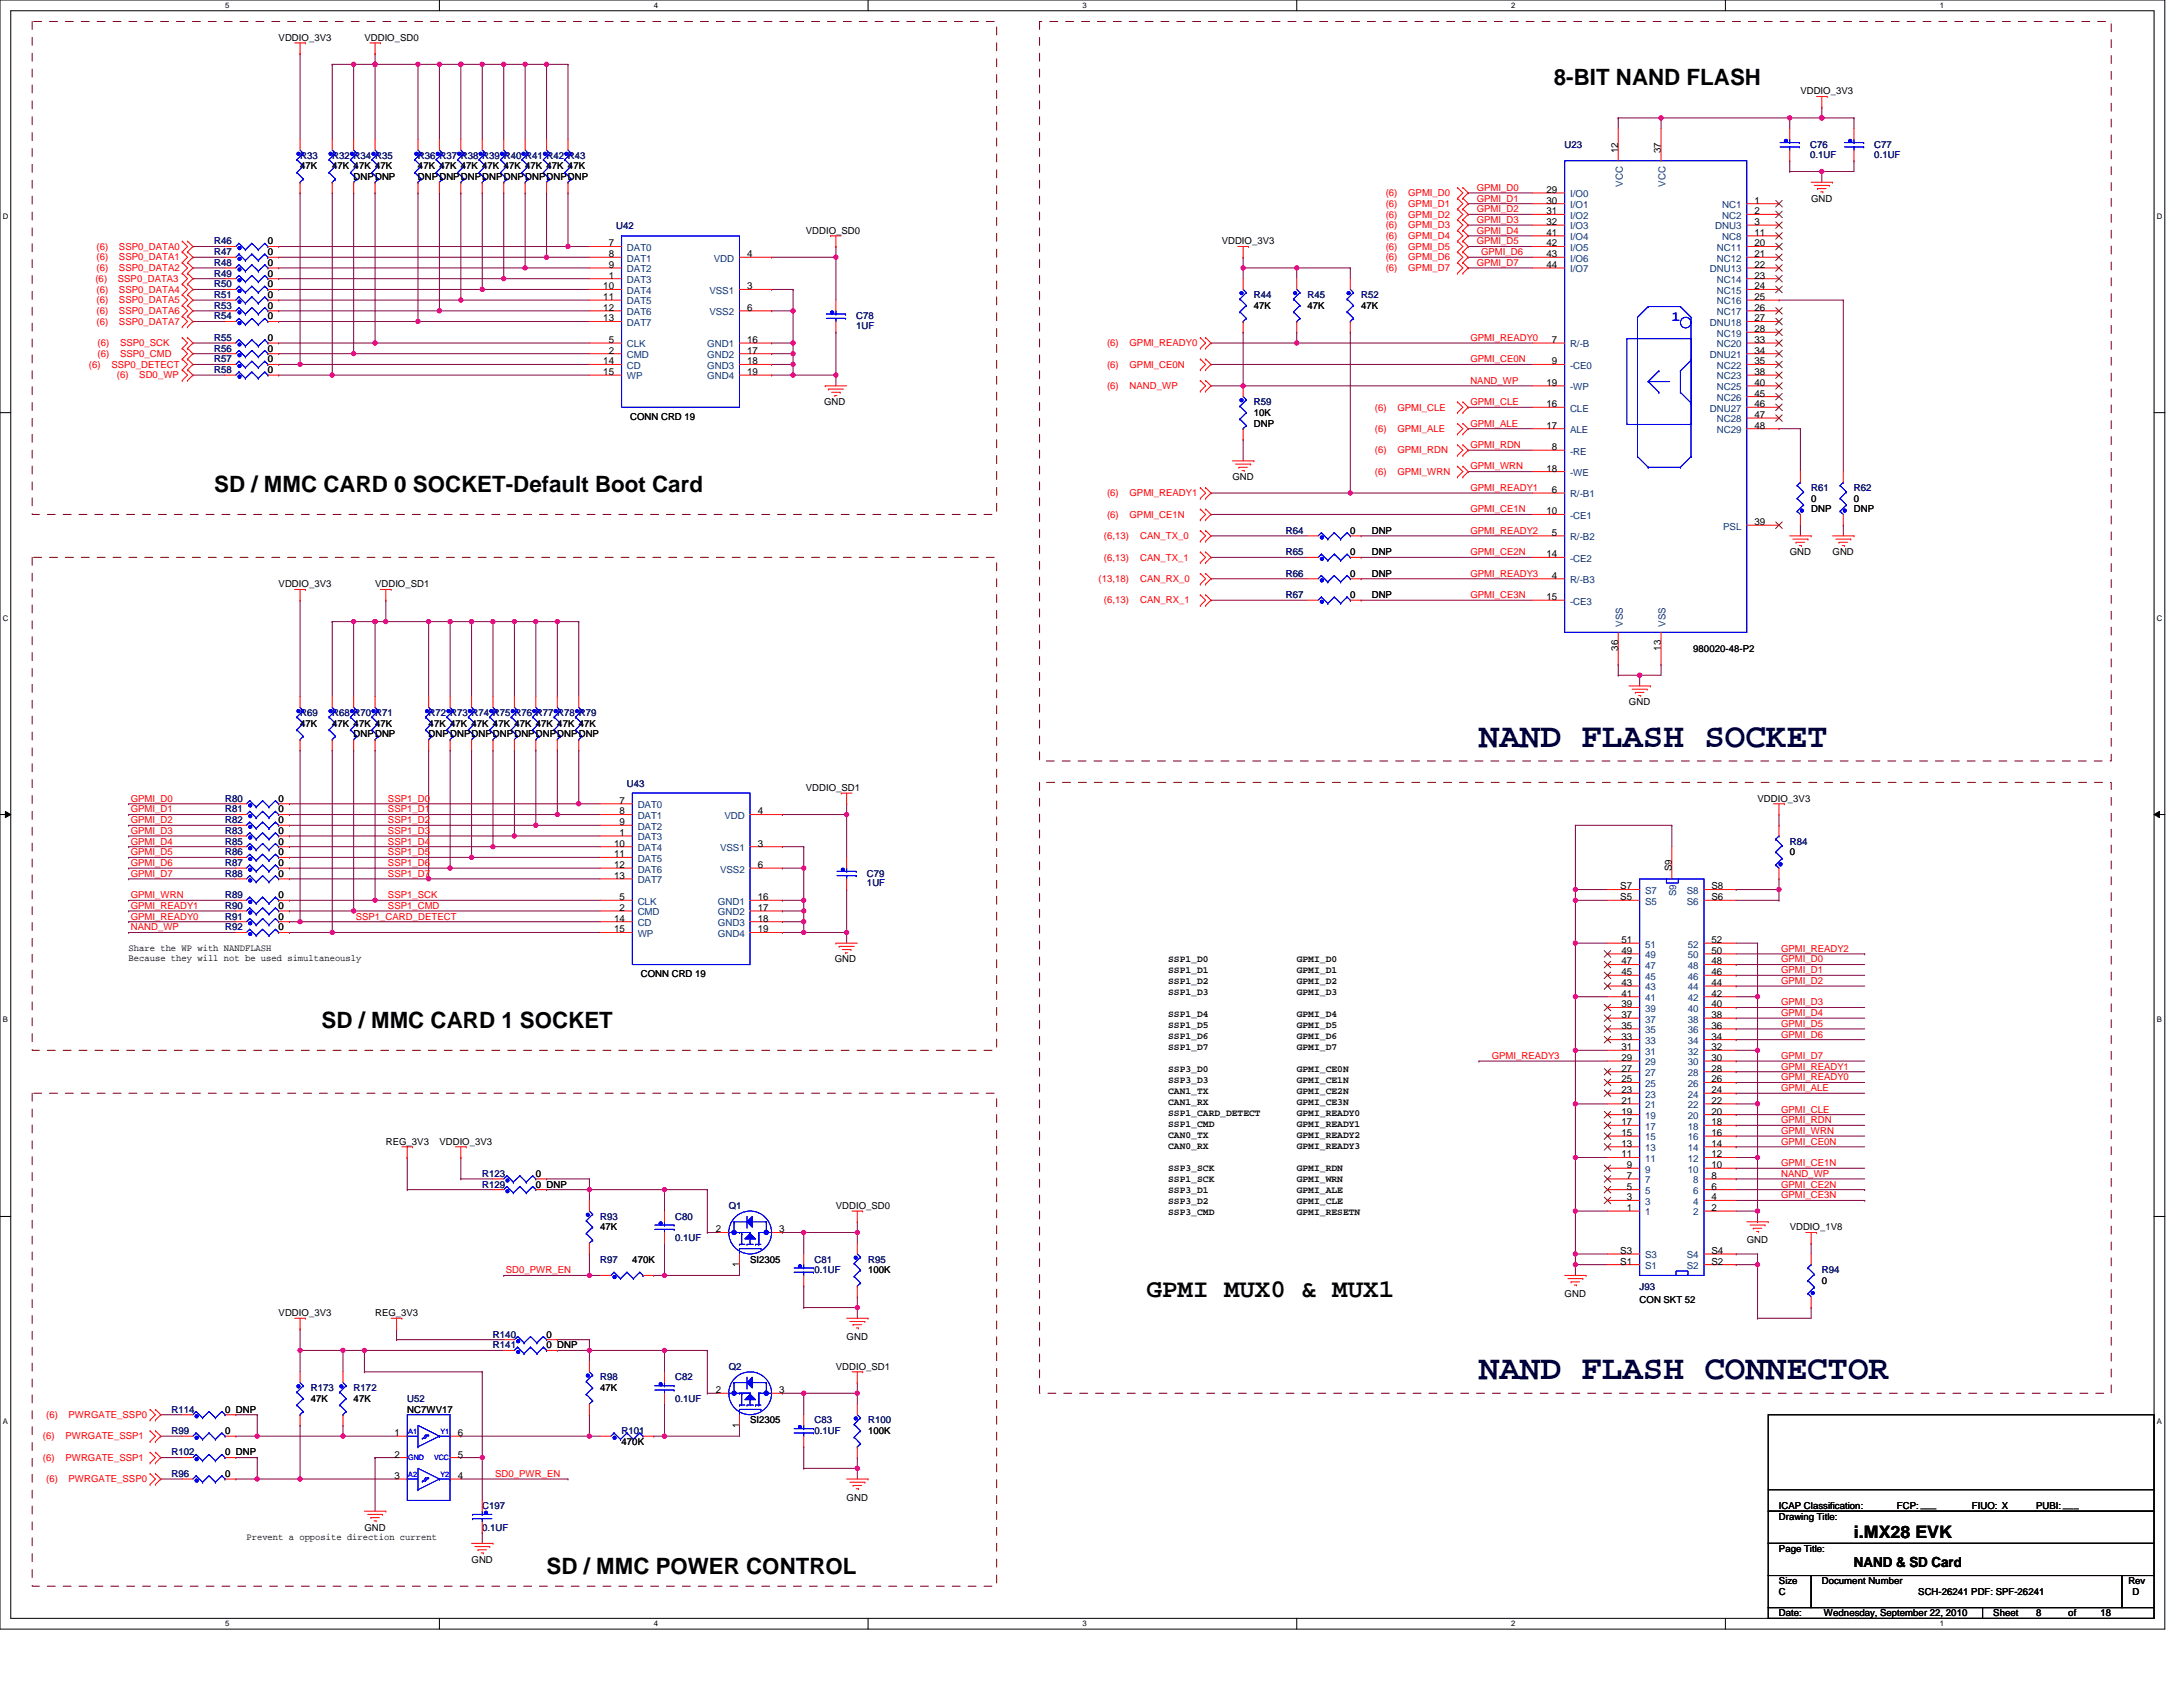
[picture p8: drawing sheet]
<svg xmlns="http://www.w3.org/2000/svg" width="279mm" height="216mm" viewBox="0 0 279 216" stroke-linecap="round" stroke-linejoin="round" font-family="sans-serif">
<defs><g id="words">
<g font-size="4.4" fill="#000040">
<text x="189.3" y="95.6">NAND FLASH SOCKET</text>
<text x="189.3" y="176.5">NAND FLASH CONNECTOR</text>
</g>
<text font-size="3.3" x="146.8" y="166">GPMI MUX0 &amp; MUX1</text>
<g font-size="2.9">
<text x="198.9" y="10.8">8-BIT NAND FLASH</text>
<text x="27.4" y="63">SD / MMC CARD 0 SOCKET-Default Boot Card</text>
<text x="41.1" y="131.5">SD / MMC CARD 1 SOCKET</text>
<text x="70" y="201.5">SD / MMC POWER CONTROL</text>
</g>
<text font-size="2.2" x="237.3" y="196.8">i.MX28 EVK</text>
<text font-size="1.8" fill="#00f" x="214" y="41.1">1</text>
<text font-size="1.8" x="237.3" y="200.5">NAND &amp; SD Card</text>
<g font-size="1.2">
<text x="35.7" y="5.2">VDDIO_3V3</text>
<text x="46.6" y="5.2">VDDIO_SD0</text>
<text x="230.4" y="12.1">VDDIO_3V3</text>
<text x="38.4" y="21.7">47K</text>
<text x="42.5" y="21.7">47K 47K 47K</text>
<text x="45.3" y="23.1">DNPDNP</text>
<text x="53.5" y="21.7">47K 47K 47K 47K 47K 47K 47K 47K</text>
<text x="53.5" y="23.1">DNPDNPDNPDNPDNPDNPDNPDNP</text>
<text x="207.1" y="19.6" transform="rotate(-90 207.1 19.6)">12</text>
<text x="212.6" y="19.6" transform="rotate(-90 212.6 19.6)">37</text>
<text x="103.1" y="29.9">VDDIO_SD0</text>
<text x="197.9" y="24.7">29</text>
<text x="197.9" y="26.1">30</text>
<text x="197.9" y="27.4">31</text>
<text x="197.9" y="28.8">32</text>
<text x="224.5" y="28.8">3</text>
<text x="224.5" y="27.4">2</text>
<text x="224.5" y="26.1">1</text>
<text x="231.8" y="25.8">GND</text>
<text x="34.3" y="32.6">0</text>
<text x="34.3" y="35.4">0</text>
<text x="34.3" y="31.3">0</text>
<text x="34.3" y="34">0</text>
<text x="77.9" y="34.3">9</text>
<text x="77.9" y="35.7">1</text>
<text x="77.9" y="31.5">7</text>
<text x="77.9" y="32.9">8</text>
<text x="95.6" y="32.9">4</text>
<text x="156.4" y="31.3">VDDIO_3V3</text>
<text x="197.9" y="31.5">42</text>
<text x="197.9" y="34.3">44</text>
<text x="197.9" y="30.2">41</text>
<text x="197.9" y="32.9">43</text>
<text x="224.5" y="35.7">23</text>
<text x="224.5" y="34.3">22</text>
<text x="224.5" y="32.9">21</text>
<text x="224.5" y="31.5">20</text>
<text x="224.5" y="30.2">11</text>
<text x="34.3" y="40.9">0</text>
<text x="34.3" y="36.8">0</text>
<text x="34.3" y="39.5">0</text>
<text x="34.3" y="38.1">0</text>
<text x="77.2" y="37">10</text>
<text x="77.2" y="38.4">11</text>
<text x="77.2" y="39.8">12</text>
<text x="77.2" y="41.1">13</text>
<text x="95.6" y="37">3</text>
<text x="95.6" y="39.8">6</text>
<text x="160.5" y="39.5">47K</text>
<text x="167.3" y="39.5">47K</text>
<text x="174.2" y="39.5">47K</text>
<text x="224.5" y="41.1">27</text>
<text x="224.5" y="39.8">26</text>
<text x="224.5" y="38.4">25</text>
<text x="224.5" y="37">24</text>
<text x="34.3" y="43.6">0</text>
<text x="34.3" y="45">0</text>
<text x="34.3" y="47.7">0</text>
<text x="34.3" y="46.4">0</text>
<text x="77.2" y="46.6">14</text>
<text x="77.2" y="48">15</text>
<text x="77.9" y="45.3">2</text>
<text x="77.9" y="43.9">5</text>
<text x="95.6" y="43.9">16</text>
<text x="95.6" y="45.3">17</text>
<text x="95.6" y="46.6">18</text>
<text x="95.6" y="48">19</text>
<text x="198.6" y="46.6">9</text>
<text x="198.6" y="43.9">7</text>
<text x="224.5" y="48">38</text>
<text x="224.5" y="46.6">35</text>
<text x="224.5" y="45.3">34</text>
<text x="224.5" y="43.9">33</text>
<text x="224.5" y="42.5">28</text>
<text x="80.7" y="53.8">CONN CRD 19</text>
<text x="105.5" y="51.9">GND</text>
<text x="160.5" y="53.2">10K</text>
<text x="197.9" y="49.4">19</text>
<text x="197.9" y="52.1">16</text>
<text x="224.5" y="53.5">47</text>
<text x="224.5" y="52.1">46</text>
<text x="224.5" y="50.7">45</text>
<text x="224.5" y="49.4">40</text>
<text x="160.5" y="54.6">DNP</text>
<text x="197.9" y="54.9">17</text>
<text x="198.6" y="57.6">8</text>
<text x="224.5" y="54.9">48</text>
<text x="157.7" y="61.5">GND</text>
<text x="197.9" y="60.3">18</text>
<text x="197.9" y="65.8">10</text>
<text x="198.6" y="63.1">6</text>
<text x="231.8" y="64.2">0</text>
<text x="231.8" y="65.6">DNP</text>
<text x="237.3" y="64.2">0</text>
<text x="237.3" y="65.6">DNP</text>
<text x="172.8" y="71.1">0</text>
<text x="172.8" y="68.3">0</text>
<text x="175.6" y="71.1">DNP</text>
<text x="175.6" y="68.3">DNP</text>
<text x="197.9" y="71.3">14</text>
<text x="198.6" y="68.6">5</text>
<text x="224.5" y="67.2">39</text>
<text x="229.1" y="71.1">GND</text>
<text x="234.5" y="71.1">GND</text>
<text x="35.7" y="75.2">VDDIO_3V3</text>
<text x="48" y="75.2">VDDIO_SD1</text>
<text x="172.8" y="73.8">0</text>
<text x="172.8" y="76.5">0</text>
<text x="175.6" y="73.8">DNP</text>
<text x="175.6" y="76.5">DNP</text>
<text x="197.9" y="76.8">15</text>
<text x="198.6" y="74.1">4</text>
<text x="207.1" y="83.3" transform="rotate(-90 207.1 83.3)">36</text>
<text x="212.6" y="83.3" transform="rotate(-90 212.6 83.3)">13</text>
<text x="216.7" y="83.4">980020-48-P2</text>
<text x="38.4" y="93">47K</text>
<text x="42.5" y="93">47K 47K 47K</text>
<text x="45.3" y="94.4">DNPDNP</text>
<text x="54.9" y="93">47K 47K 47K 47K 47K 47K 47K 47K</text>
<text x="54.9" y="94.4">DNPDNPDNPDNPDNPDNPDNPDNP</text>
<text x="208.5" y="90.3">GND</text>
<text x="103.1" y="101.2">VDDIO_SD1</text>
<text x="35.7" y="102.6">0</text>
<text x="35.7" y="105.3">0</text>
<text x="35.7" y="104">0</text>
<text x="35.7" y="106.7">0</text>
<text x="79.3" y="105.6">9</text>
<text x="79.3" y="107">1</text>
<text x="79.3" y="102.9">7</text>
<text x="79.3" y="104.2">8</text>
<text x="97" y="104.2">4</text>
<text x="224.9" y="102.6">VDDIO_3V3</text>
<text x="35.7" y="109.5">0</text>
<text x="35.7" y="108.1">0</text>
<text x="35.7" y="110.8">0</text>
<text x="35.7" y="112.2">0</text>
<text x="78.6" y="108.4">10</text>
<text x="78.6" y="109.7">11</text>
<text x="78.6" y="111.1">12</text>
<text x="78.6" y="112.5">13</text>
<text x="97" y="108.4">3</text>
<text x="97" y="111.1">6</text>
<text x="207.4" y="113.8">S7</text>
<text x="214" y="111.5" transform="rotate(-90 214 111.5)">S9</text>
<text x="219.1" y="113.8">S8</text>
<text x="229.1" y="109.5">0</text>
<text x="35.7" y="119.1">0</text>
<text x="35.7" y="114.9">0</text>
<text x="35.7" y="117.7">0</text>
<text x="35.7" y="116.3">0</text>
<text x="78.6" y="118">14</text>
<text x="78.6" y="119.3">15</text>
<text x="79.3" y="116.6">2</text>
<text x="79.3" y="115.2">5</text>
<text x="97" y="115.2">16</text>
<text x="97" y="116.6">17</text>
<text x="97" y="118">18</text>
<text x="97" y="119.3">19</text>
<text x="207.4" y="115.2">S5</text>
<text x="219.1" y="115.2">S6</text>
<text x="16.5" y="121.7">Share the WP with NANDFLASH</text>
<text x="16.5" y="123">Because they will not be used simultaneously</text>
<text x="82" y="125.1">CONN CRD 19</text>
<text x="106.8" y="123.2">GND</text>
<text x="149.5" y="123.1">SSP1_D0</text>
<text x="149.5" y="124.5">SSP1_D1</text>
<text x="149.5" y="125.9">SSP1_D2</text>
<text x="166" y="123.1">GPMI_D0</text>
<text x="166" y="124.5">GPMI_D1</text>
<text x="166" y="125.9">GPMI_D2</text>
<text x="207.5" y="124.8">45</text>
<text x="207.5" y="122.1">49</text>
<text x="207.5" y="120.7">51</text>
<text x="207.5" y="123.4">47</text>
<text x="219.1" y="124.8">46</text>
<text x="219.1" y="123.4">48</text>
<text x="219.1" y="122.1">50</text>
<text x="219.1" y="120.7">52</text>
<text x="149.5" y="127.3">SSP1_D3</text>
<text x="149.5" y="130.2">SSP1_D4</text>
<text x="149.5" y="131.6">SSP1_D5</text>
<text x="166" y="127.3">GPMI_D3</text>
<text x="166" y="130.2">GPMI_D4</text>
<text x="166" y="131.6">GPMI_D5</text>
<text x="207.5" y="131.7">35</text>
<text x="207.5" y="130.3">37</text>
<text x="207.5" y="128.9">39</text>
<text x="207.5" y="127.6">41</text>
<text x="207.5" y="126.2">43</text>
<text x="219.1" y="131.7">36</text>
<text x="219.1" y="130.3">38</text>
<text x="219.1" y="128.9">40</text>
<text x="219.1" y="127.6">42</text>
<text x="219.1" y="126.2">44</text>
<text x="149.5" y="133">SSP1_D6</text>
<text x="149.5" y="134.4">SSP1_D7</text>
<text x="149.5" y="137.2">SSP3_D0</text>
<text x="166" y="133">GPMI_D6</text>
<text x="166" y="134.4">GPMI_D7</text>
<text x="166" y="137.2">GPMI_CE0N</text>
<text x="207.5" y="137.1">27</text>
<text x="207.5" y="135.8">29</text>
<text x="207.5" y="134.4">31</text>
<text x="207.5" y="133">33</text>
<text x="219.1" y="137.1">28</text>
<text x="219.1" y="135.8">30</text>
<text x="219.1" y="134.4">32</text>
<text x="219.1" y="133">34</text>
<text x="149.5" y="138.6">SSP3_D3</text>
<text x="149.5" y="140">CAN1_TX</text>
<text x="149.5" y="141.4">CAN1_RX</text>
<text x="149.5" y="142.8">SSP1_CARD_DETECT</text>
<text x="166" y="138.6">GPMI_CE1N</text>
<text x="166" y="140">GPMI_CE2N</text>
<text x="166" y="141.4">GPMI_CE3N</text>
<text x="166" y="142.8">GPMI_READY0</text>
<text x="207.5" y="142.6">19</text>
<text x="207.5" y="141.3">21</text>
<text x="207.5" y="139.9">23</text>
<text x="207.5" y="138.5">25</text>
<text x="219.1" y="142.6">20</text>
<text x="219.1" y="141.3">22</text>
<text x="219.1" y="139.9">24</text>
<text x="219.1" y="138.5">26</text>
<text x="49.4" y="146.5">REG_3V3</text>
<text x="56.2" y="146.5">VDDIO_3V3</text>
<text x="149.5" y="144.2">SSP1_CMD</text>
<text x="149.5" y="145.6">CAN0_TX</text>
<text x="149.5" y="147">CAN0_RX</text>
<text x="149.5" y="149.9">SSP3_SCK</text>
<text x="166" y="144.2">GPMI_READY1</text>
<text x="166" y="145.6">GPMI_READY2</text>
<text x="166" y="147">GPMI_READY3</text>
<text x="166" y="149.9">GPMI_RDN</text>
<text x="207.5" y="148.1">11</text>
<text x="207.5" y="146.8">13</text>
<text x="207.5" y="145.4">15</text>
<text x="207.5" y="144">17</text>
<text x="208.2" y="149.5">9</text>
<text x="219.1" y="149.5">10</text>
<text x="219.1" y="148.1">12</text>
<text x="219.1" y="146.8">14</text>
<text x="219.1" y="145.4">16</text>
<text x="219.1" y="144">18</text>
<text x="68.6" y="152">0 DNP</text>
<text x="68.6" y="150.6">0</text>
<text x="107" y="154.7">VDDIO_SD0</text>
<text x="149.5" y="151.3">SSP1_SCK</text>
<text x="149.5" y="152.7">SSP3_D1</text>
<text x="149.5" y="154.1">SSP3_D2</text>
<text x="149.5" y="155.5">SSP3_CMD</text>
<text x="166" y="151.3">GPMI_WRN</text>
<text x="166" y="152.7">GPMI_ALE</text>
<text x="166" y="154.1">GPMI_CLE</text>
<text x="166" y="155.5">GPMI_RESETN</text>
<text x="208.2" y="155">1</text>
<text x="208.2" y="153.6">3</text>
<text x="208.2" y="152.2">5</text>
<text x="208.2" y="150.9">7</text>
<text x="219.1" y="155">2</text>
<text x="219.1" y="153.6">4</text>
<text x="219.1" y="152.2">6</text>
<text x="219.1" y="150.9">8</text>
<text x="76.8" y="157.5">47K</text>
<text x="80.9" y="161.6">470K</text>
<text x="91.6" y="157.7">2</text>
<text x="96" y="161.6">SI2305</text>
<text x="99.7" y="157.7">3</text>
<text x="207.4" y="161.8">S1</text>
<text x="207.4" y="160.5">S3</text>
<text x="219.1" y="161.8">S2</text>
<text x="219.1" y="160.5">S4</text>
<text x="223.6" y="159.1">GND</text>
<text x="229.1" y="157.5">VDDIO_1V8</text>
<text x="94.6" y="162.1" transform="rotate(-90 94.6 162.1)">1</text>
<text x="111.1" y="163">100K</text>
<text x="200.3" y="166">GND</text>
<text x="209.9" y="166.8">CON SKT 52</text>
<text x="233.2" y="164.3">0</text>
<text x="35.7" y="168.4">VDDIO_3V3</text>
<text x="48" y="168.4">REG_3V3</text>
<text x="70" y="171.2">0</text>
<text x="70" y="172.6">0 DNP</text>
<text x="108.4" y="171.5">GND</text>
<text x="39.8" y="179.4">47K</text>
<text x="45.3" y="179.4">47K</text>
<text x="76.8" y="178">47K</text>
<text x="91.6" y="178.3">2</text>
<text x="99.7" y="178.3">3</text>
<text x="107" y="175.3">VDDIO_SD1</text>
<text x="28.8" y="180.8">0 DNP</text>
<text x="28.8" y="183.5">0</text>
<text x="50.5" y="183.8">1</text>
<text x="52.1" y="180.8">NC7WV17</text>
<text x="58.6" y="183.8">6</text>
<text x="79.6" y="184.9">470K</text>
<text x="94.6" y="182.7" transform="rotate(-90 94.6 182.7)">1</text>
<text x="96" y="182.2">SI2305</text>
<text x="111.1" y="183.5">100K</text>
<text x="28.8" y="189">0</text>
<text x="28.8" y="186.3">0 DNP</text>
<text x="50.5" y="186.5">2</text>
<text x="50.5" y="189.3">3</text>
<text x="58.6" y="189.3">4</text>
<text x="58.6" y="186.5">5</text>
<text x="31.5" y="197.1">Prevent a opposite direction current</text>
<text x="46.6" y="195.9">GND</text>
<text x="108.4" y="192">GND</text>
<text x="227.7" y="194.5">Drawing Title:</text>
<text x="227.7" y="193.1">ICAP Classification:</text>
<text x="242.8" y="193.1">FCP: ___</text>
<text x="252.4" y="193.1">FIUO: X</text>
<text x="260.6" y="193.1">PUBI: ___</text>
<text x="60.4" y="200">GND</text>
<text x="227.7" y="198.6">Page Title:</text>
<text x="227.7" y="202.7">Size</text>
<text x="233.2" y="202.7">Document Number</text>
<text x="272.4" y="202.7">Rev</text>
<text x="227.7" y="206.8">Date:</text>
<text x="227.7" y="204.1">C</text>
<text x="233.4" y="206.8">Wednesday, September 22, 2010</text>
<text x="245.5" y="204.1">SCH-26241 PDF: SPF-26241</text>
<text x="255.1" y="206.8">Sheet</text>
<text x="260.6" y="206.8">8</text>
<text x="264.7" y="206.8">of</text>
<text x="268.8" y="206.8">18</text>
<text x="273" y="204.1">D</text>
</g>
<g font-size="1.2" fill="#000080">
<text x="38.4" y="20.3">R33</text>
<text x="42.5" y="20.3">R32 R34 R35</text>
<text x="53.5" y="20.3">R36 R37 R38 R39 R40 R41 R42 R43</text>
<text x="200.3" y="18.9">U23</text>
<text x="231.7" y="18.9">C76</text>
<text x="231.7" y="20.2">0.1UF</text>
<text x="239.9" y="18.9">C77</text>
<text x="239.9" y="20.2">0.1UF</text>
<text x="78.9" y="29.4">U42</text>
<text x="27.4" y="32.6">R47</text>
<text x="27.4" y="35.4">R49</text>
<text x="27.4" y="31.3">R46</text>
<text x="27.4" y="34">R48</text>
<text x="27.4" y="40.9">R54</text>
<text x="27.4" y="36.8">R50</text>
<text x="27.4" y="39.5">R53</text>
<text x="27.4" y="38.1">R51</text>
<text x="109.6" y="40.9">C78</text>
<text x="160.5" y="38.1">R44</text>
<text x="167.3" y="38.1">R45</text>
<text x="174.2" y="38.1">R52</text>
<text x="27.4" y="43.6">R55</text>
<text x="27.4" y="45">R56</text>
<text x="27.4" y="47.7">R58</text>
<text x="27.4" y="46.4">R57</text>
<text x="109.6" y="42.1">1UF</text>
<text x="160.5" y="51.9">R59</text>
<text x="231.8" y="62.8">R61</text>
<text x="237.3" y="62.8">R62</text>
<text x="164.6" y="71.1">R65</text>
<text x="164.6" y="68.3">R64</text>
<text x="164.6" y="73.8">R66</text>
<text x="164.6" y="76.5">R67</text>
<text x="38.4" y="91.6">R69</text>
<text x="42.5" y="91.6">R68 R70 R71</text>
<text x="54.9" y="91.6">R72 R73 R74 R75 R76 R77 R78 R79</text>
<text x="80.2" y="100.7">U43</text>
<text x="28.8" y="102.6">R80</text>
<text x="28.8" y="105.3">R82</text>
<text x="28.8" y="104">R81</text>
<text x="28.8" y="106.7">R83</text>
<text x="28.8" y="109.5">R86</text>
<text x="28.8" y="108.1">R85</text>
<text x="28.8" y="110.8">R87</text>
<text x="28.8" y="112.2">R88</text>
<text x="111" y="112.2">C79</text>
<text x="111" y="113.4">1UF</text>
<text x="229.1" y="108.1">R84</text>
<text x="28.8" y="119.1">R92</text>
<text x="28.8" y="114.9">R89</text>
<text x="28.8" y="117.7">R91</text>
<text x="28.8" y="116.3">R90</text>
<text x="61.7" y="152">R129</text>
<text x="61.7" y="150.6">R123</text>
<text x="93.3" y="154.7">Q1</text>
<text x="76.8" y="161.6">R97</text>
<text x="76.8" y="156.1">R93</text>
<text x="86.4" y="156.1">C80</text>
<text x="86.4" y="158.8">0.1UF</text>
<text x="104.2" y="161.6">C81</text>
<text x="111.1" y="161.6">R95</text>
<text x="104.2" y="163">0.1UF</text>
<text x="209.9" y="165.2">J93</text>
<text x="233.2" y="163">R94</text>
<text x="63.1" y="171.2">R140</text>
<text x="63.1" y="172.6">R141</text>
<text x="39.8" y="178">R173</text>
<text x="45.3" y="178">R172</text>
<text x="52.1" y="179.4">U52</text>
<text x="76.8" y="176.7">R98</text>
<text x="86.4" y="176.7">C82</text>
<text x="86.4" y="179.4">0.1UF</text>
<text x="93.3" y="175.3">Q2</text>
<text x="21.9" y="180.8">R114</text>
<text x="21.9" y="183.5">R99</text>
<text x="79.6" y="183.5">R101</text>
<text x="104.2" y="182.2">C83</text>
<text x="104.2" y="183.5">0.1UF</text>
<text x="111.1" y="182.2">R100</text>
<text x="21.9" y="189">R96</text>
<text x="21.9" y="186.3">R102</text>
<text x="61.7" y="193.1">C197</text>
<text x="61.7" y="195.9">0.1UF</text>
</g>
<g font-size="1.2" fill="#004080">
<text x="207.7" y="23.9" transform="rotate(-90 207.7 23.9)">VCC</text>
<text x="213.2" y="23.9" transform="rotate(-90 213.2 23.9)">VCC</text>
<text x="200.9" y="25.3">I/O0</text>
<text x="200.9" y="26.6">I/O1</text>
<text x="200.9" y="28">I/O2</text>
<text x="200.9" y="29.4">I/O3</text>
<text x="219.5" y="29.4">DNU3</text>
<text x="220.4" y="28">NC2</text>
<text x="220.4" y="26.6">NC1</text>
<text x="80.2" y="34.9">DAT2</text>
<text x="80.2" y="32.1">DAT0</text>
<text x="80.2" y="33.5">DAT1</text>
<text x="91.4" y="33.5">VDD</text>
<text x="200.9" y="32.1">I/O5</text>
<text x="200.9" y="34.9">I/O7</text>
<text x="200.9" y="30.7">I/O4</text>
<text x="200.9" y="33.5">I/O6</text>
<text x="218.8" y="34.9">DNU13</text>
<text x="219.7" y="33.5">NC12</text>
<text x="219.7" y="32.1">NC11</text>
<text x="220.4" y="30.7">NC8</text>
<text x="80.2" y="36.2">DAT3</text>
<text x="80.2" y="37.6">DAT4</text>
<text x="80.2" y="39">DAT5</text>
<text x="80.2" y="40.3">DAT6</text>
<text x="80.2" y="41.7">DAT7</text>
<text x="90.8" y="37.6">VSS1</text>
<text x="90.8" y="40.3">VSS2</text>
<text x="218.8" y="41.7">DNU18</text>
<text x="219.7" y="40.3">NC17</text>
<text x="219.7" y="39">NC16</text>
<text x="219.7" y="37.6">NC15</text>
<text x="219.7" y="36.2">NC14</text>
<text x="80.2" y="45.8">CMD</text>
<text x="80.2" y="44.5">CLK</text>
<text x="80.2" y="47.2">CD</text>
<text x="90.5" y="44.5">GND1</text>
<text x="90.5" y="45.8">GND2</text>
<text x="90.5" y="47.2">GND3</text>
<text x="200.9" y="47.2">-CE0</text>
<text x="200.9" y="44.5">R/-B</text>
<text x="218.8" y="45.8">DNU21</text>
<text x="219.7" y="47.2">NC22</text>
<text x="219.7" y="44.5">NC20</text>
<text x="219.7" y="43.1">NC19</text>
<text x="80.2" y="48.6">WP</text>
<text x="90.5" y="48.6">GND4</text>
<text x="200.9" y="49.9">-WP</text>
<text x="200.9" y="52.7">CLE</text>
<text x="218.8" y="52.7">DNU27</text>
<text x="219.7" y="51.3">NC26</text>
<text x="219.7" y="49.9">NC25</text>
<text x="219.7" y="48.6">NC23</text>
<text x="200.9" y="55.4">ALE</text>
<text x="200.9" y="58.2">-RE</text>
<text x="219.7" y="54.1">NC28</text>
<text x="219.7" y="55.4">NC29</text>
<text x="200.9" y="60.9">-WE</text>
<text x="200.9" y="63.7">R/-B1</text>
<text x="200.9" y="71.9">-CE2</text>
<text x="200.9" y="66.4">-CE1</text>
<text x="200.9" y="69.1">R/-B2</text>
<text x="220.5" y="67.8">PSL</text>
<text x="200.9" y="77.4">-CE3</text>
<text x="200.9" y="74.6">R/-B3</text>
<text x="207.7" y="80.2" transform="rotate(-90 207.7 80.2)">VSS</text>
<text x="213.2" y="80.2" transform="rotate(-90 213.2 80.2)">VSS</text>
<text x="81.6" y="106.2">DAT2</text>
<text x="81.6" y="107.5">DAT3</text>
<text x="81.6" y="103.4">DAT0</text>
<text x="81.6" y="104.8">DAT1</text>
<text x="92.7" y="104.8">VDD</text>
<text x="81.6" y="108.9">DAT4</text>
<text x="81.6" y="110.3">DAT5</text>
<text x="81.6" y="111.7">DAT6</text>
<text x="81.6" y="113">DAT7</text>
<text x="92.2" y="108.9">VSS1</text>
<text x="92.2" y="111.7">VSS2</text>
<text x="81.6" y="117.1">CMD</text>
<text x="81.6" y="115.8">CLK</text>
<text x="81.6" y="118.5">CD</text>
<text x="81.6" y="119.9">WP</text>
<text x="91.9" y="115.8">GND1</text>
<text x="91.9" y="117.1">GND2</text>
<text x="91.9" y="118.5">GND3</text>
<text x="91.9" y="119.9">GND4</text>
<text x="210.5" y="115.8">S5</text>
<text x="210.5" y="114.4">S7</text>
<text x="214.5" y="114.7" transform="rotate(-90 214.5 114.7)">S9</text>
<text x="215.9" y="115.8">S6</text>
<text x="215.9" y="114.4">S8</text>
<text x="210.5" y="125.4">45</text>
<text x="210.5" y="122.6">49</text>
<text x="210.5" y="121.3">51</text>
<text x="210.5" y="124">47</text>
<text x="216" y="125.4">46</text>
<text x="216" y="124">48</text>
<text x="216" y="122.6">50</text>
<text x="216" y="121.3">52</text>
<text x="210.5" y="130.9">37</text>
<text x="210.5" y="129.5">39</text>
<text x="210.5" y="128.1">41</text>
<text x="210.5" y="126.8">43</text>
<text x="216" y="130.9">38</text>
<text x="216" y="129.5">40</text>
<text x="216" y="128.1">42</text>
<text x="216" y="126.8">44</text>
<text x="210.5" y="137.7">27</text>
<text x="210.5" y="136.4">29</text>
<text x="210.5" y="135">31</text>
<text x="210.5" y="133.6">33</text>
<text x="210.5" y="132.2">35</text>
<text x="216" y="137.7">28</text>
<text x="216" y="136.4">30</text>
<text x="216" y="135">32</text>
<text x="216" y="133.6">34</text>
<text x="216" y="132.2">36</text>
<text x="210.5" y="143.2">19</text>
<text x="210.5" y="141.8">21</text>
<text x="210.5" y="140.5">23</text>
<text x="210.5" y="139.1">25</text>
<text x="216" y="143.2">20</text>
<text x="216" y="141.8">22</text>
<text x="216" y="140.5">24</text>
<text x="216" y="139.1">26</text>
<text x="210.5" y="148.7">11</text>
<text x="210.5" y="147.3">13</text>
<text x="210.5" y="146">15</text>
<text x="210.5" y="144.6">17</text>
<text x="216" y="148.7">12</text>
<text x="216" y="147.3">14</text>
<text x="216" y="146">16</text>
<text x="216" y="144.6">18</text>
<text x="210.5" y="155.6">1</text>
<text x="210.5" y="154.2">3</text>
<text x="210.5" y="152.8">5</text>
<text x="210.5" y="151.4">7</text>
<text x="210.5" y="150.1">9</text>
<text x="216" y="150.1">10</text>
<text x="216.7" y="155.6">2</text>
<text x="216.7" y="154.2">4</text>
<text x="216.7" y="152.8">6</text>
<text x="216.7" y="151.4">8</text>
<text x="210.5" y="161">S3</text>
<text x="215.9" y="161">S4</text>
<text x="210.5" y="162.4">S1</text>
<text x="215.9" y="162.4">S2</text>
</g>
<g font-size="1.2" fill="#f00">
<text x="177.4" y="25.1">(6)</text>
<text x="177.4" y="26.5">(6)</text>
<text x="177.4" y="27.9">(6)</text>
<text x="177.4" y="29.2">(6)</text>
<text x="180.2" y="25.1">GPMI_D0</text>
<text x="180.2" y="26.5">GPMI_D1</text>
<text x="180.2" y="27.9">GPMI_D2</text>
<text x="180.2" y="29.2">GPMI_D3</text>
<text x="189" y="28.5">GPMI_D3</text>
<text x="189" y="29.9">GPMI_D4</text>
<text x="189" y="24.4">GPMI_D0</text>
<text x="189" y="25.8">GPMI_D1</text>
<text x="189" y="27.2">GPMI_D2</text>
<text x="12.4" y="33.3">(6)</text>
<text x="12.4" y="34.7">(6)</text>
<text x="12.4" y="32">(6)</text>
<text x="15.2" y="33.3">SSP0_DATA1</text>
<text x="15.2" y="34.7">SSP0_DATA2</text>
<text x="15.2" y="32">SSP0_DATA0</text>
<text x="177.4" y="30.6">(6)</text>
<text x="177.4" y="32">(6)</text>
<text x="177.4" y="33.3">(6)</text>
<text x="177.4" y="34.7">(6)</text>
<text x="180.2" y="30.6">GPMI_D4</text>
<text x="180.2" y="32">GPMI_D5</text>
<text x="180.2" y="33.3">GPMI_D6</text>
<text x="180.2" y="34.7">GPMI_D7</text>
<text x="189" y="31.3">GPMI_D5</text>
<text x="189" y="34">GPMI_D7</text>
<text x="189.6" y="32.6">GPMI_D6</text>
<text x="12.2" y="36.1">(6)</text>
<text x="12.4" y="37.5">(6)</text>
<text x="12.4" y="38.8">(6)</text>
<text x="12.4" y="40.2">(6)</text>
<text x="12.4" y="41.6">(6)</text>
<text x="15.1" y="36.1">SSP0_DATA3</text>
<text x="15.2" y="37.5">SSP0_DATA4</text>
<text x="15.2" y="38.8">SSP0_DATA5</text>
<text x="15.2" y="40.2">SSP0_DATA6</text>
<text x="15.2" y="41.6">SSP0_DATA7</text>
<text x="11.4" y="47.1">(6)</text>
<text x="12.5" y="45.7">(6)</text>
<text x="12.5" y="44.3">(6)</text>
<text x="14.3" y="47.1">SSP0_DETECT</text>
<text x="15.4" y="45.7">SSP0_CMD</text>
<text x="15.4" y="44.3">SSP0_SCK</text>
<text x="141.7" y="44.3">(6)</text>
<text x="141.7" y="47.1">(6)</text>
<text x="144.6" y="44.3">GPMI_READY0</text>
<text x="144.6" y="47.1">GPMI_CE0N</text>
<text x="188.2" y="43.6">GPMI_READY0</text>
<text x="188.2" y="46.4">GPMI_CE0N</text>
<text x="15" y="48.4">(6)</text>
<text x="17.8" y="48.4">SD0_WP</text>
<text x="141.7" y="49.8">(6)</text>
<text x="144.6" y="49.8">NAND_WP</text>
<text x="176" y="52.5">(6)</text>
<text x="178.9" y="52.5">GPMI_CLE</text>
<text x="188.2" y="51.8">GPMI_CLE</text>
<text x="188.2" y="49.1">NAND_WP</text>
<text x="176" y="55.3">(6)</text>
<text x="176" y="58">(6)</text>
<text x="178.9" y="55.3">GPMI_ALE</text>
<text x="178.9" y="58">GPMI_RDN</text>
<text x="188.2" y="57.3">GPMI_RDN</text>
<text x="188.2" y="54.6">GPMI_ALE</text>
<text x="141.7" y="63.5">(6)</text>
<text x="144.6" y="63.5">GPMI_READY1</text>
<text x="176" y="60.8">(6)</text>
<text x="178.9" y="60.8">GPMI_WRN</text>
<text x="188.2" y="62.8">GPMI_READY1</text>
<text x="188.2" y="60.1">GPMI_WRN</text>
<text x="188.2" y="65.6">GPMI_CE1N</text>
<text x="141.3" y="69">(6,13)</text>
<text x="141.3" y="71.7">(6,13)</text>
<text x="141.7" y="66.3">(6)</text>
<text x="144.6" y="66.3">GPMI_CE1N</text>
<text x="145.9" y="69">CAN_TX_0</text>
<text x="145.9" y="71.7">CAN_TX_1</text>
<text x="188.2" y="71.1">GPMI_CE2N</text>
<text x="188.2" y="68.3">GPMI_READY2</text>
<text x="140.6" y="74.5">(13,18)</text>
<text x="141.3" y="77.2">(6,13)</text>
<text x="145.9" y="74.5">CAN_RX_0</text>
<text x="145.9" y="77.2">CAN_RX_1</text>
<text x="188.2" y="73.8">GPMI_READY3</text>
<text x="188.2" y="76.5">GPMI_CE3N</text>
<text x="16.7" y="102.6">GPMI_D0</text>
<text x="16.7" y="104">GPMI_D1</text>
<text x="16.7" y="105.3">GPMI_D2</text>
<text x="16.7" y="106.7">GPMI_D3</text>
<text x="49.7" y="106.7">SSP1_D3</text>
<text x="49.7" y="102.6">SSP1_D0</text>
<text x="49.7" y="104">SSP1_D1</text>
<text x="49.7" y="105.3">SSP1_D2</text>
<text x="16.7" y="108.1">GPMI_D4</text>
<text x="16.7" y="109.5">GPMI_D5</text>
<text x="16.7" y="110.8">GPMI_D6</text>
<text x="16.7" y="112.2">GPMI_D7</text>
<text x="49.7" y="108.1">SSP1_D4</text>
<text x="49.7" y="110.8">SSP1_D6</text>
<text x="49.7" y="112.2">SSP1_D7</text>
<text x="49.7" y="109.5">SSP1_D5</text>
<text x="16.7" y="116.3">GPMI_READY1</text>
<text x="16.7" y="119.1">NAND_WP</text>
<text x="16.7" y="117.7">GPMI_READY0</text>
<text x="16.7" y="114.9">GPMI_WRN</text>
<text x="45.5" y="117.7">SSP1_CARD_DETECT</text>
<text x="49.7" y="116.3">SSP1_CMD</text>
<text x="49.7" y="114.9">SSP1_SCK</text>
<text x="228" y="123.2">GPMI_D0</text>
<text x="228" y="124.5">GPMI_D1</text>
<text x="228" y="125.9">GPMI_D2</text>
<text x="228" y="121.8">GPMI_READY2</text>
<text x="228" y="128.7">GPMI_D3</text>
<text x="228" y="130">GPMI_D4</text>
<text x="228" y="131.4">GPMI_D5</text>
<text x="190.9" y="135.5">GPMI_READY3</text>
<text x="228" y="136.9">GPMI_READY1</text>
<text x="228" y="132.8">GPMI_D6</text>
<text x="228" y="135.5">GPMI_D7</text>
<text x="228" y="143.7">GPMI_RDN</text>
<text x="228" y="139.6">GPMI_ALE</text>
<text x="228" y="142.4">GPMI_CLE</text>
<text x="228" y="138.3">GPMI_READY0</text>
<text x="228" y="145.1">GPMI_WRN</text>
<text x="228" y="146.5">GPMI_CE0N</text>
<text x="228" y="149.2">GPMI_CE1N</text>
<text x="228" y="150.6">NAND_WP</text>
<text x="228" y="152">GPMI_CE2N</text>
<text x="228" y="153.4">GPMI_CE3N</text>
<text x="64.7" y="163">SD0_PWR_EN</text>
<text x="5.5" y="184.2">(6)</text>
<text x="5.9" y="181.5">(6)</text>
<text x="8.4" y="184.2">PWRGATE_SSP1</text>
<text x="8.8" y="181.5">PWRGATE_SSP0</text>
<text x="5.5" y="187">(6)</text>
<text x="5.9" y="189.7">(6)</text>
<text x="8.4" y="187">PWRGATE_SSP1</text>
<text x="8.8" y="189.7">PWRGATE_SSP0</text>
<text x="63.4" y="189">SD0_PWR_EN</text>
</g>
<g font-size="1">
<text x="28.8" y="1">5</text>
<text x="83.7" y="1">4</text>
<text x="138.5" y="1">3</text>
<text x="193.4" y="1">2</text>
<text x="248.3" y="1">1</text>
<text x=".3" y="28">D</text>
<text x="276" y="28">D</text>
<text x=".3" y="79.4">C</text>
<text x="276" y="79.4">C</text>
<text x=".3" y="130.9">B</text>
<text x="276" y="130.9">B</text>
<text x=".3" y="182.3">A</text>
<text x="276" y="182.3">A</text>
<text x="28.8" y="208.1">5</text>
<text x="83.7" y="208.1">4</text>
<text x="138.5" y="208.1">3</text>
<text x="193.4" y="208.1">2</text>
<text x="248.3" y="208.1">1</text>
</g>
<g font-size="1" fill="#00f">
<text x="52.3" y="183.5">A1</text>
<text x="56.4" y="183.5">Y1</text>
<text x="52.3" y="189">A2</text>
<text x="52.3" y="186.8">GND</text>
<text x="55.6" y="186.8">VCC</text>
<text x="56.4" y="189">Y2</text>
</g>
</g></defs>
<path d="M0 0h277.1v208.5h-277.1zM1.4 1.4h274.3v205.7h-274.3z" fill="none" stroke="#000" stroke-width=".13"/>
<g fill="#fff">
<path d="M28.8 .1h.6v1.1h-.6z"/>
<path d="M28.8 207.3h.6v1.1h-.6z"/>
</g>
<path d="M56.2 0v1.4M56.2 207.1v1.4" fill="none" stroke="#000" stroke-width=".13"/>
<g fill="#fff">
<path d="M83.7 .1h.5v1.1h-.5z"/>
<path d="M83.7 207.3h.5v1.1h-.5z"/>
</g>
<path d="M111.1 0v1.4M111.1 207.1v1.4" fill="none" stroke="#000" stroke-width=".13"/>
<g fill="#fff">
<path d="M138.5 .1h.6v1.1h-.6z"/>
<path d="M138.5 207.3h.6v1.1h-.6z"/>
</g>
<path d="M166 0v1.4M166 207.1v1.4" fill="none" stroke="#000" stroke-width=".13"/>
<g fill="#fff">
<path d="M193.4 .1h.5v1.1h-.5z"/>
<path d="M193.4 207.3h.5v1.1h-.5z"/>
</g>
<path d="M220.8 0v1.4M220.8 207.1v1.4" fill="none" stroke="#000" stroke-width=".13"/>
<g fill="#fff">
<path d="M248.3 .1h.5v1.1h-.5z"/>
<path d="M248.3 207.3h.5v1.1h-.5z"/>
<path d="M.3 27.1h.8v1.1h-.8z"/>
<path d="M276 27.1h.8v1.1h-.8z"/>
<path d="M.3 78.5h.8v1.1h-.8z"/>
<path d="M276 78.5h.8v1.1h-.8z"/>
</g>
<path d="M0 52.8h1.4M275.7 52.8h1.4" fill="none" stroke="#000" stroke-width=".13"/>
<g fill="#fff">
<path d="M.3 130h.7v1.1h-.7z"/>
<path d="M276 130h.7v1.1h-.7z"/>
</g>
<path d="M0 104.2h1.4M.7 103.8l.7 .4-.7 .4zM275.7 104.2l.7-.4v.8zM275.7 104.2h1.4" fill="none" stroke="#000" stroke-width=".13"/>
<path d="M.7 103.8l.7 .4-.7 .4zM275.7 104.2l.7-.4v.8z" fill="#000"/>
<g fill="#fff">
<path d="M.3 181.4h.7v1.1h-.7z"/>
<path d="M276 181.4h.7v1.1h-.7z"/>
</g>
<path d="M0 155.7h1.4M275.7 155.7h1.4" fill="none" stroke="#000" stroke-width=".13"/>
<path d="M107 32.9h.1M107 32.9v5.5M98.8 48h.1M98.8 48h2.7M107 42.5h.1M107 42.5v5.5" fill="none" stroke="#800040" stroke-width=".13"/>
<circle cx="107" cy="32.9" r=".27" fill="#f0f"/>
<circle cx="107" cy="32.9" r=".27" fill="none" stroke="#f0f" stroke-width=".13"/>
<path d="M101.5 39.8h.1M101.5 39.8v4.1M107 31.5h.1M107 31.5v1.4" fill="none" stroke="#800040" stroke-width=".13"/>
<circle cx="101.5" cy="39.8" r=".27" fill="#f0f"/>
<circle cx="101.5" cy="39.8" r=".27" fill="none" stroke="#f0f" stroke-width=".13"/>
<path d="M24.7 46.6h.1M24.7 46.6h4.1M101.5 46.6h.1M101.5 46.6v1.4" fill="none" stroke="#800040" stroke-width=".13"/>
<circle cx="101.5" cy="46.6" r=".27" fill="#f0f"/>
<circle cx="101.5" cy="46.6" r=".27" fill="none" stroke="#f0f" stroke-width=".13"/>
<path d="M98.8 43.9h.1M98.8 43.9h2.7M101.5 43.9h.1M101.5 43.9v1.4" fill="none" stroke="#800040" stroke-width=".13"/>
<circle cx="101.5" cy="43.9" r=".27" fill="#f0f"/>
<circle cx="101.5" cy="43.9" r=".27" fill="none" stroke="#f0f" stroke-width=".13"/>
<path d="M101.5 45.3h.1M101.5 45.3v1.3" fill="none" stroke="#800040" stroke-width=".13"/>
<circle cx="101.5" cy="45.3" r=".27" fill="#f0f"/>
<circle cx="101.5" cy="45.3" r=".27" fill="none" stroke="#f0f" stroke-width=".13"/>
<path d="M98.8 32.9h.1M98.8 32.9h8.2M98.8 45.3h.1M98.8 46.6h.1M98.8 45.3h2.7M98.8 46.6h2.7M101.5 48h.1M101.5 48h5.5M107 48h.1M107 48v1.4" fill="none" stroke="#800040" stroke-width=".13"/>
<circle cx="107" cy="48" r=".27" fill="#f0f"/>
<circle cx="107" cy="48" r=".27" fill="none" stroke="#f0f" stroke-width=".13"/>
<circle cx="101.5" cy="48" r=".27" fill="#f0f"/>
<circle cx="101.5" cy="48" r=".27" fill="none" stroke="#f0f" stroke-width=".13"/>
<path d="M98.8 37h.1M98.8 39.8h.1M98.8 37h2.7M101.5 37h.1M101.5 37v2.8h-2.7M38.4 46.6h.1M38.4 46.6h37M75.4 163.2h.1M75.4 163.2h1.4M85 163.2h.1M85 163.2h9.6" fill="none" stroke="#800040" stroke-width=".13"/>
<circle cx="85" cy="163.2" r=".27" fill="#f0f"/>
<circle cx="85" cy="163.2" r=".27" fill="none" stroke="#f0f" stroke-width=".13"/>
<path d="M102.9 157.7h.1M102.9 157.7h6.8" fill="none" stroke="#800040" stroke-width=".13"/>
<circle cx="102.9" cy="157.7" r=".27" fill="#f0f"/>
<circle cx="102.9" cy="157.7" r=".27" fill="none" stroke="#f0f" stroke-width=".13"/>
<path d="M85 152.3h.1M85 152.3h5.5M102.9 157.7h.1M102.9 157.7v2.8M109.7 156.4h.1M109.7 156.4v1.3M102.9 164.6h.1M102.9 167.3h.1M102.9 164.6v2.7M102.9 167.3h6.8" fill="none" stroke="#800040" stroke-width=".13"/>
<circle cx="109.7" cy="167.3" r=".27" fill="#f0f"/>
<circle cx="109.7" cy="167.3" r=".27" fill="none" stroke="#f0f" stroke-width=".13"/>
<path d="M75.4 152.3h.1M75.4 152.3v1.3M85 159.1h.1M85 159.1v4.1M90.5 152.3h.1M90.5 152.3v5.4M94.6 161.9h.1M94.6 161.9v1.3M109.7 167.3h.1M109.7 167.3v1.4" fill="none" stroke="#800040" stroke-width=".13"/>
<circle cx="75.4" cy="152.2" r=".27" fill="#f0f"/>
<circle cx="75.4" cy="152.2" r=".27" fill="none" stroke="#f0f" stroke-width=".13"/>
<path d="M85 152.3h.1M85 152.3v2.7" fill="none" stroke="#800040" stroke-width=".13"/>
<circle cx="85" cy="152.2" r=".27" fill="#f0f"/>
<circle cx="85" cy="152.2" r=".27" fill="none" stroke="#f0f" stroke-width=".13"/>
<path d="M90.5 157.7h.1M90.5 157.7h1.4M109.7 157.7h.1M109.7 157.7v1.4M75.4 160.5h.1M75.4 160.5v2.7M83.7 163.2h.1M83.7 163.2h1.3" fill="none" stroke="#800040" stroke-width=".13"/>
<circle cx="109.7" cy="157.7" r=".27" fill="#f0f"/>
<circle cx="109.7" cy="157.7" r=".27" fill="none" stroke="#f0f" stroke-width=".13"/>
<path d="M100.1 119.3h.1M100.1 119.3h2.8M108.4 113.8h.1M108.4 104.2h.1M108.4 104.2v5.5M108.4 113.8v5.5" fill="none" stroke="#800040" stroke-width=".13"/>
<circle cx="108.4" cy="104.2" r=".27" fill="#f0f"/>
<circle cx="108.4" cy="104.2" r=".27" fill="none" stroke="#f0f" stroke-width=".13"/>
<path d="M60.4 109.7h.1M60.4 109.7h16.4M63.1 108.4h.1M63.1 108.4h13.7M102.9 111.1h.1M102.9 111.1v4.1M108.4 102.9h.1M108.4 102.9v1.3" fill="none" stroke="#800040" stroke-width=".13"/>
<circle cx="102.9" cy="111.1" r=".27" fill="#f0f"/>
<circle cx="102.9" cy="111.1" r=".27" fill="none" stroke="#f0f" stroke-width=".13"/>
<path d="M57.6 111.1h.1M57.6 111.1h19.2M102.9 118h.1M102.9 118v1.3" fill="none" stroke="#800040" stroke-width=".13"/>
<circle cx="102.9" cy="118" r=".27" fill="#f0f"/>
<circle cx="102.9" cy="118" r=".27" fill="none" stroke="#f0f" stroke-width=".13"/>
<path d="M74.1 102.9h.1M74.1 102.9h2.7M100.1 115.2h.1M100.1 115.2h2.8M102.9 115.2h.1M102.9 115.2v1.4" fill="none" stroke="#800040" stroke-width=".13"/>
<circle cx="102.9" cy="115.2" r=".27" fill="#f0f"/>
<circle cx="102.9" cy="115.2" r=".27" fill="none" stroke="#f0f" stroke-width=".13"/>
<path d="M102.9 116.6h.1M102.9 116.6v1.4" fill="none" stroke="#800040" stroke-width=".13"/>
<circle cx="102.9" cy="116.6" r=".27" fill="#f0f"/>
<circle cx="102.9" cy="116.6" r=".27" fill="none" stroke="#f0f" stroke-width=".13"/>
<g fill="none" stroke="#800040" stroke-width=".13">
<path d="M45.3 116.6h.1M45.3 116.6h31.5M48 115.2h.1M48 115.2h28.8M54.9 112.5h.1M54.9 112.5h21.9M65.8 107h.1M65.8 107h11M68.6 105.6h.1M68.6 105.6h8.2M71.3 104.2h.1M71.3 104.2h5.5"/>
<path d="M100.1 104.2h.1M100.1 116.6h.1M100.1 118h.1M100.1 104.2h8.3M100.1 116.6h2.8M100.1 118h2.8M108.4 119.3h.1M108.4 119.3v1.4"/>
</g>
<circle cx="48" cy="115.2" r=".27" fill="#f0f"/>
<circle cx="48" cy="115.2" r=".27" fill="none" stroke="#f0f" stroke-width=".13"/>
<path d="M102.9 119.3h.1M102.9 119.3h5.5" fill="none" stroke="#800040" stroke-width=".13"/>
<circle cx="108.4" cy="119.3" r=".27" fill="#f0f"/>
<circle cx="108.4" cy="119.3" r=".27" fill="none" stroke="#f0f" stroke-width=".13"/>
<circle cx="102.9" cy="119.3" r=".27" fill="#f0f"/>
<circle cx="102.9" cy="119.3" r=".27" fill="none" stroke="#f0f" stroke-width=".13"/>
<g fill="none" stroke="#800040" stroke-width=".13">
<path d="M229.1 21.9h.1M229.1 21.9h4.1M166 43.9h.1M166 42.5h.1M166 43.9h30.1M166 42.5v1.4M227.7 54.9h.1M227.7 54.9h2.7M230.4 54.9h.1M230.4 54.9v5.5M172.8 63.1h.1M172.8 63.1h23.3"/>
<path d="M174.2 71.3h.1M174.2 71.3h21.9M230.4 67.2h.1M230.4 67.2v1.4M235.9 67.2h.1M235.9 67.2v1.4M100.1 108.4h.1M100.1 111.1h.1M100.1 108.4h2.8M102.9 108.4h.1M102.9 108.4v2.7h-2.8M100.1 157.7h.1"/>
<path d="M100.1 157.7h2.8M109.7 166h.1M109.7 166v1.3"/>
</g>
<circle cx="166" cy="43.9" r=".27" fill="#f0f"/>
<circle cx="166" cy="43.9" r=".27" fill="none" stroke="#f0f" stroke-width=".13"/>
<g fill="none" stroke="#800040" stroke-width=".13">
<path d="M159.1 49.4h.1M159.1 49.4h37M187.9 57.6h.1M187.9 54.9h.1M187.9 52.1h.1M187.9 57.6h8.2M187.9 54.9h8.2M187.9 52.1h8.2M174.2 74.1h.1M174.2 68.6h.1M174.2 76.8h.1M174.2 74.1h21.9"/>
<path d="M174.2 68.6h21.9M174.2 76.8h21.9M187.9 60.4h.1M187.9 60.4h8.2"/>
</g>
<circle cx="159.1" cy="49.4" r=".27" fill="#f0f"/>
<circle cx="159.1" cy="49.4" r=".27" fill="none" stroke="#f0f" stroke-width=".13"/>
<path d="M212.6 15.1h.1M212.6 15.1h16.5M207.1 85h.1M207.1 85v1.4" fill="none" stroke="#800040" stroke-width=".13"/>
<circle cx="212.6" cy="15.1" r=".27" fill="#f0f"/>
<circle cx="212.6" cy="15.1" r=".27" fill="none" stroke="#f0f" stroke-width=".13"/>
<g fill="none" stroke="#800040" stroke-width=".13">
<path d="M207.1 15.1h.1M207.1 15.1h5.5M212.6 15.1h.1M212.6 15.1v1.4M187.9 28.8h.1M187.9 30.2h.1M187.9 31.5h.1M187.9 32.9h.1M187.9 34.3h.1M187.9 24.7h.1M187.9 26.1h.1M187.9 27.4h.1"/>
<path d="M187.9 28.8h8.2M187.9 30.2h8.2M187.9 31.5h8.2M187.9 32.9h8.2M187.9 34.3h8.2M187.9 24.7h8.2M187.9 26.1h8.2M187.9 27.4h8.2M209.9 86.4h.1M209.9 86.4v1.4M212.6 85h.1M212.6 85v1.4h-2.7"/>
</g>
<circle cx="209.9" cy="86.4" r=".27" fill="#f0f"/>
<circle cx="209.9" cy="86.4" r=".27" fill="none" stroke="#f0f" stroke-width=".13"/>
<g fill="none" stroke="#800040" stroke-width=".13">
<path d="M207.1 15.1h.1M207.1 15.1v1.4M229.1 15.1h.1M229.1 15.1v1.4M233.2 13.7h.1M233.2 15.1h.1M233.2 13.7v1.4M233.2 15.1h4.1M237.3 15.1h.1M237.3 15.1v1.4M229.1 20.6h.1M229.1 20.6v1.3"/>
<path d="M233.2 21.9h.1M233.2 21.9v1.4M237.3 20.6h.1M237.3 20.6v1.3"/>
</g>
<circle cx="233.2" cy="15.1" r=".27" fill="#f0f"/>
<circle cx="233.2" cy="15.1" r=".27" fill="none" stroke="#f0f" stroke-width=".13"/>
<path d="M233.2 21.9h.1M233.2 21.9h4.1" fill="none" stroke="#800040" stroke-width=".13"/>
<circle cx="233.2" cy="21.9" r=".27" fill="#f0f"/>
<circle cx="233.2" cy="21.9" r=".27" fill="none" stroke="#f0f" stroke-width=".13"/>
<path d="M229.1 15.1h.1M229.1 15.1h4.1" fill="none" stroke="#800040" stroke-width=".13"/>
<circle cx="233.2" cy="15.1" r=".27" fill="#f0f"/>
<circle cx="233.2" cy="15.1" r=".27" fill="none" stroke="#f0f" stroke-width=".13"/>
<circle cx="229.1" cy="15.1" r=".27" fill="#f0f"/>
<circle cx="229.1" cy="15.1" r=".27" fill="none" stroke="#f0f" stroke-width=".13"/>
<g fill="none" stroke="#800040" stroke-width=".13">
<path d="M56.2 39.8h.1M56.2 39.8h19.2M59 38.4h.1M59 38.4h16.4M61.7 37h.1M61.7 37h13.7M64.5 35.7h.1M64.5 35.7h10.9M67.2 34.3h.1M67.2 34.3h8.2M70 32.9h.1M70 32.9h5.4"/>
<path d="M72.7 31.5h.1M72.7 31.5h2.7M227.7 38.4h.1M227.7 38.4h8.2M235.9 38.4h.1M235.9 38.4v22M48 43.9h.1M48 43.9h27.4M53.5 41.1h.1M53.5 41.1h21.9"/>
</g>
<circle cx="48" cy="43.9" r=".27" fill="#f0f"/>
<circle cx="48" cy="43.9" r=".27" fill="none" stroke="#f0f" stroke-width=".13"/>
<g fill="none" stroke="#800040" stroke-width=".13">
<path d="M38.4 6.9h.1M38.4 6.9v10.9M24.7 31.5h.1M24.7 32.9h.1M24.7 34.3h.1M24.7 35.7h.1M24.7 37h.1M24.7 38.4h.1M24.7 39.8h.1M24.7 31.5h4.1M24.7 32.9h4.1M24.7 34.3h4.1"/>
<path d="M24.7 35.7h4.1M24.7 37h4.1M24.7 38.4h4.1M24.7 39.8h4.1M38.4 24.7h.1M38.4 24.7v21.9M24.7 41.1h.1M24.7 43.9h.1M24.7 45.3h.1M24.7 48h.1M24.7 45.3h4.1M24.7 41.1h4.1"/>
<path d="M24.7 43.9h4.1M24.7 48h4.1M42.5 48h.1M42.5 48h32.9M45.3 45.3h.1M45.3 45.3h30.1"/>
</g>
<circle cx="38.4" cy="46.6" r=".27" fill="#f0f"/>
<circle cx="38.4" cy="46.6" r=".27" fill="none" stroke="#f0f" stroke-width=".13"/>
<path d="M42.5 24.7h.1M42.5 24.7v23.3" fill="none" stroke="#800040" stroke-width=".13"/>
<circle cx="42.5" cy="48" r=".27" fill="#f0f"/>
<circle cx="42.5" cy="48" r=".27" fill="none" stroke="#f0f" stroke-width=".13"/>
<path d="M48 8.2h.1M48 8.2v9.6M53.5 8.2h.1M53.5 8.2v9.6" fill="none" stroke="#800040" stroke-width=".13"/>
<circle cx="48" cy="8.2" r=".27" fill="#f0f"/>
<circle cx="48" cy="8.2" r=".27" fill="none" stroke="#f0f" stroke-width=".13"/>
<path d="M53.5 8.2h.1M53.5 8.2h2.7" fill="none" stroke="#800040" stroke-width=".13"/>
<circle cx="53.5" cy="8.2" r=".27" fill="#f0f"/>
<circle cx="53.5" cy="8.2" r=".27" fill="none" stroke="#f0f" stroke-width=".13"/>
<path d="M45.3 8.2h.1M45.3 8.2v9.6M56.2 8.2h.1M56.2 8.2h2.8" fill="none" stroke="#800040" stroke-width=".13"/>
<circle cx="45.3" cy="8.2" r=".27" fill="#f0f"/>
<circle cx="45.3" cy="8.2" r=".27" fill="none" stroke="#f0f" stroke-width=".13"/>
<path d="M61.7 8.2h.1M61.7 8.2v9.6" fill="none" stroke="#800040" stroke-width=".13"/>
<circle cx="61.7" cy="8.2" r=".27" fill="#f0f"/>
<circle cx="61.7" cy="8.2" r=".27" fill="none" stroke="#f0f" stroke-width=".13"/>
<path d="M59 8.2h.1M59 8.2v9.6" fill="none" stroke="#800040" stroke-width=".13"/>
<circle cx="59" cy="8.2" r=".27" fill="#f0f"/>
<circle cx="59" cy="8.2" r=".27" fill="none" stroke="#f0f" stroke-width=".13"/>
<path d="M56.2 8.2h.1M56.2 8.2v9.6" fill="none" stroke="#800040" stroke-width=".13"/>
<circle cx="56.2" cy="8.2" r=".27" fill="#f0f"/>
<circle cx="56.2" cy="8.2" r=".27" fill="none" stroke="#f0f" stroke-width=".13"/>
<path d="M59 8.2h.1M59 8.2h2.7" fill="none" stroke="#800040" stroke-width=".13"/>
<circle cx="59" cy="8.2" r=".27" fill="#f0f"/>
<circle cx="59" cy="8.2" r=".27" fill="none" stroke="#f0f" stroke-width=".13"/>
<path d="M70 8.2h.1M70 8.2h2.7M72.7 8.2h.1M72.7 8.2v9.6" fill="none" stroke="#800040" stroke-width=".13"/>
<circle cx="69.9" cy="8.2" r=".27" fill="#f0f"/>
<circle cx="69.9" cy="8.2" r=".27" fill="none" stroke="#f0f" stroke-width=".13"/>
<path d="M67.2 8.2h.1M67.2 8.2h2.8M67.2 8.2v9.6M70 8.2h.1M70 8.2v9.6" fill="none" stroke="#800040" stroke-width=".13"/>
<circle cx="67.2" cy="8.2" r=".27" fill="#f0f"/>
<circle cx="67.2" cy="8.2" r=".27" fill="none" stroke="#f0f" stroke-width=".13"/>
<path d="M64.5 8.2h.1M64.5 8.2h2.7M64.5 8.2v9.6" fill="none" stroke="#800040" stroke-width=".13"/>
<circle cx="64.5" cy="8.2" r=".27" fill="#f0f"/>
<circle cx="64.5" cy="8.2" r=".27" fill="none" stroke="#f0f" stroke-width=".13"/>
<path d="M61.7 8.2h.1M61.7 8.2h2.8M72.7 24.7h.1M72.7 24.7v6.8" fill="none" stroke="#800040" stroke-width=".13"/>
<circle cx="72.7" cy="31.5" r=".27" fill="#f0f"/>
<circle cx="72.7" cy="31.5" r=".27" fill="none" stroke="#f0f" stroke-width=".13"/>
<path d="M70 24.7h.1M70 24.7v8.2" fill="none" stroke="#800040" stroke-width=".13"/>
<circle cx="69.9" cy="32.9" r=".27" fill="#f0f"/>
<circle cx="69.9" cy="32.9" r=".27" fill="none" stroke="#f0f" stroke-width=".13"/>
<path d="M67.2 24.7h.1M67.2 24.7v9.6" fill="none" stroke="#800040" stroke-width=".13"/>
<circle cx="67.2" cy="34.3" r=".27" fill="#f0f"/>
<circle cx="67.2" cy="34.3" r=".27" fill="none" stroke="#f0f" stroke-width=".13"/>
<path d="M59 24.7h.1M59 24.7v13.7" fill="none" stroke="#800040" stroke-width=".13"/>
<circle cx="59" cy="38.4" r=".27" fill="#f0f"/>
<circle cx="59" cy="38.4" r=".27" fill="none" stroke="#f0f" stroke-width=".13"/>
<path d="M42.5 8.2h.1M42.5 8.2v9.6M48 6.9h.1M48 6.9v1.3M35.7 34.3h.1M35.7 31.5h.1M35.7 32.9h.1M35.7 34.3h31.5M35.7 31.5h37M35.7 32.9h34.3M64.5 24.7h.1M64.5 24.7v11" fill="none" stroke="#800040" stroke-width=".13"/>
<circle cx="64.5" cy="35.7" r=".27" fill="#f0f"/>
<circle cx="64.5" cy="35.7" r=".27" fill="none" stroke="#f0f" stroke-width=".13"/>
<path d="M61.7 24.7h.1M61.7 24.7v12.3" fill="none" stroke="#800040" stroke-width=".13"/>
<circle cx="61.7" cy="37" r=".27" fill="#f0f"/>
<circle cx="61.7" cy="37" r=".27" fill="none" stroke="#f0f" stroke-width=".13"/>
<path d="M35.7 38.4h.1M35.7 38.4h23.3M56.2 24.7h.1M56.2 24.7v15.1" fill="none" stroke="#800040" stroke-width=".13"/>
<circle cx="56.2" cy="39.8" r=".27" fill="#f0f"/>
<circle cx="56.2" cy="39.8" r=".27" fill="none" stroke="#f0f" stroke-width=".13"/>
<path d="M53.5 24.7h.1M53.5 24.7v16.4" fill="none" stroke="#800040" stroke-width=".13"/>
<circle cx="53.5" cy="41.1" r=".27" fill="#f0f"/>
<circle cx="53.5" cy="41.1" r=".27" fill="none" stroke="#f0f" stroke-width=".13"/>
<path d="M45.3 24.7h.1M45.3 24.7v20.6M48 24.7h.1M48 24.7v19.2" fill="none" stroke="#800040" stroke-width=".13"/>
<circle cx="45.3" cy="45.3" r=".27" fill="#f0f"/>
<circle cx="45.3" cy="45.3" r=".27" fill="none" stroke="#f0f" stroke-width=".13"/>
<path d="M48 8.2h.1M48 8.2h5.5M35.7 46.6h.1M35.7 48h.1M35.7 45.3h.1M35.7 46.6h2.7M35.7 48h6.8M35.7 45.3h9.6" fill="none" stroke="#800040" stroke-width=".13"/>
<circle cx="48" cy="8.2" r=".27" fill="#f0f"/>
<circle cx="48" cy="8.2" r=".27" fill="none" stroke="#f0f" stroke-width=".13"/>
<g fill="none" stroke="#800040" stroke-width=".13">
<path d="M45.3 8.2h.1M45.3 8.2h2.7M35.7 37h.1M35.7 35.7h.1M35.7 39.8h.1M35.7 37h26M35.7 35.7h28.8M35.7 39.8h20.5M35.7 41.1h.1M35.7 41.1h17.8M65.8 96h.1M65.8 96v11"/>
<path d="M16.5 116.6h.1M16.5 119.3h.1M16.5 102.9h.1M16.5 104.2h.1M16.5 105.6h.1M16.5 107h.1M16.5 108.4h.1M16.5 109.7h.1M16.5 111.1h.1M16.5 112.5h.1M16.5 118h.1M16.5 115.2h.1"/>
<path d="M16.5 116.6h13.7M16.5 119.3h13.7M16.5 102.9h13.7M16.5 104.2h13.7M16.5 105.6h13.7M16.5 107h13.7M16.5 108.4h13.7M16.5 109.7h13.7M16.5 111.1h13.7M16.5 112.5h13.7M16.5 118h13.7M16.5 115.2h13.7"/>
<path d="M38.4 118h.1M38.4 118h38.4M42.5 119.3h.1M42.5 119.3h34.3"/>
</g>
<circle cx="65.8" cy="107" r=".27" fill="#f0f"/>
<circle cx="65.8" cy="107" r=".27" fill="none" stroke="#f0f" stroke-width=".13"/>
<path d="M63.1 96h.1M63.1 96v12.4" fill="none" stroke="#800040" stroke-width=".13"/>
<circle cx="63.1" cy="108.4" r=".27" fill="#f0f"/>
<circle cx="63.1" cy="108.4" r=".27" fill="none" stroke="#f0f" stroke-width=".13"/>
<path d="M49.4 79.6h.1M49.4 79.6h5.5" fill="none" stroke="#800040" stroke-width=".13"/>
<circle cx="49.4" cy="79.5" r=".27" fill="#f0f"/>
<circle cx="49.4" cy="79.5" r=".27" fill="none" stroke="#f0f" stroke-width=".13"/>
<path d="M45.3 79.6h.1M45.3 79.6h2.7M57.6 96h.1M57.6 96v15.1" fill="none" stroke="#800040" stroke-width=".13"/>
<circle cx="57.6" cy="111.1" r=".27" fill="#f0f"/>
<circle cx="57.6" cy="111.1" r=".27" fill="none" stroke="#f0f" stroke-width=".13"/>
<path d="M54.9 96h.1M54.9 96v16.5" fill="none" stroke="#800040" stroke-width=".13"/>
<circle cx="54.9" cy="112.5" r=".27" fill="#f0f"/>
<circle cx="54.9" cy="112.5" r=".27" fill="none" stroke="#f0f" stroke-width=".13"/>
<path d="M38.4 76.8h.1M38.4 76.8v12.4M38.4 96h.1M38.4 96v22M48 96h.1M48 96v19.2" fill="none" stroke="#800040" stroke-width=".13"/>
<circle cx="38.4" cy="118" r=".27" fill="#f0f"/>
<circle cx="38.4" cy="118" r=".27" fill="none" stroke="#f0f" stroke-width=".13"/>
<path d="M42.5 96h.1M42.5 96v23.3" fill="none" stroke="#800040" stroke-width=".13"/>
<circle cx="42.5" cy="119.3" r=".27" fill="#f0f"/>
<circle cx="42.5" cy="119.3" r=".27" fill="none" stroke="#f0f" stroke-width=".13"/>
<path d="M48 79.6h.1M48 79.6v9.6M54.9 79.6h.1M54.9 79.6v9.6" fill="none" stroke="#800040" stroke-width=".13"/>
<circle cx="48" cy="79.5" r=".27" fill="#f0f"/>
<circle cx="48" cy="79.5" r=".27" fill="none" stroke="#f0f" stroke-width=".13"/>
<path d="M54.9 79.6h.1M54.9 79.6h2.7" fill="none" stroke="#800040" stroke-width=".13"/>
<circle cx="54.9" cy="79.5" r=".27" fill="#f0f"/>
<circle cx="54.9" cy="79.5" r=".27" fill="none" stroke="#f0f" stroke-width=".13"/>
<path d="M45.3 79.6h.1M45.3 79.6v9.6M57.6 79.6h.1M57.6 79.6h2.8" fill="none" stroke="#800040" stroke-width=".13"/>
<circle cx="45.3" cy="79.5" r=".27" fill="#f0f"/>
<circle cx="45.3" cy="79.5" r=".27" fill="none" stroke="#f0f" stroke-width=".13"/>
<path d="M63.1 79.6h.1M63.1 79.6v9.6" fill="none" stroke="#800040" stroke-width=".13"/>
<circle cx="63.1" cy="79.5" r=".27" fill="#f0f"/>
<circle cx="63.1" cy="79.5" r=".27" fill="none" stroke="#f0f" stroke-width=".13"/>
<path d="M60.4 79.6h.1M60.4 79.6v9.6" fill="none" stroke="#800040" stroke-width=".13"/>
<circle cx="60.4" cy="79.5" r=".27" fill="#f0f"/>
<circle cx="60.4" cy="79.5" r=".27" fill="none" stroke="#f0f" stroke-width=".13"/>
<path d="M57.6 79.6h.1M57.6 79.6v9.6" fill="none" stroke="#800040" stroke-width=".13"/>
<circle cx="57.6" cy="79.5" r=".27" fill="#f0f"/>
<circle cx="57.6" cy="79.5" r=".27" fill="none" stroke="#f0f" stroke-width=".13"/>
<path d="M60.4 79.6h.1M60.4 79.6h2.7" fill="none" stroke="#800040" stroke-width=".13"/>
<circle cx="60.4" cy="79.5" r=".27" fill="#f0f"/>
<circle cx="60.4" cy="79.5" r=".27" fill="none" stroke="#f0f" stroke-width=".13"/>
<path d="M71.3 79.6h.1M71.3 79.6h2.8M74.1 79.6h.1M74.1 79.6v9.6" fill="none" stroke="#800040" stroke-width=".13"/>
<circle cx="71.3" cy="79.5" r=".27" fill="#f0f"/>
<circle cx="71.3" cy="79.5" r=".27" fill="none" stroke="#f0f" stroke-width=".13"/>
<path d="M68.6 79.6h.1M68.6 79.6h2.7M68.6 79.6v9.6M71.3 79.6h.1M71.3 79.6v9.6" fill="none" stroke="#800040" stroke-width=".13"/>
<circle cx="68.6" cy="79.5" r=".27" fill="#f0f"/>
<circle cx="68.6" cy="79.5" r=".27" fill="none" stroke="#f0f" stroke-width=".13"/>
<path d="M65.8 79.6h.1M65.8 79.6h2.8M65.8 79.6v9.6" fill="none" stroke="#800040" stroke-width=".13"/>
<circle cx="65.8" cy="79.5" r=".27" fill="#f0f"/>
<circle cx="65.8" cy="79.5" r=".27" fill="none" stroke="#f0f" stroke-width=".13"/>
<path d="M63.1 79.6h.1M63.1 79.6h2.7M74.1 96h.1M74.1 96v6.9" fill="none" stroke="#800040" stroke-width=".13"/>
<circle cx="74.1" cy="102.9" r=".27" fill="#f0f"/>
<circle cx="74.1" cy="102.9" r=".27" fill="none" stroke="#f0f" stroke-width=".13"/>
<path d="M71.3 96h.1M71.3 96v8.2" fill="none" stroke="#800040" stroke-width=".13"/>
<circle cx="71.3" cy="104.2" r=".27" fill="#f0f"/>
<circle cx="71.3" cy="104.2" r=".27" fill="none" stroke="#f0f" stroke-width=".13"/>
<path d="M68.6 96h.1M68.6 96v9.6" fill="none" stroke="#800040" stroke-width=".13"/>
<circle cx="68.6" cy="105.6" r=".27" fill="#f0f"/>
<circle cx="68.6" cy="105.6" r=".27" fill="none" stroke="#f0f" stroke-width=".13"/>
<path d="M60.4 96h.1M60.4 96v13.7" fill="none" stroke="#800040" stroke-width=".13"/>
<circle cx="60.4" cy="109.7" r=".27" fill="#f0f"/>
<circle cx="60.4" cy="109.7" r=".27" fill="none" stroke="#f0f" stroke-width=".13"/>
<path d="M42.5 79.6h.1M42.5 79.6v9.6M49.4 76.8h.1M49.4 76.8v2.8M45.3 96h.1M45.3 96v20.6" fill="none" stroke="#800040" stroke-width=".13"/>
<circle cx="45.3" cy="116.6" r=".27" fill="#f0f"/>
<circle cx="45.3" cy="116.6" r=".27" fill="none" stroke="#f0f" stroke-width=".13"/>
<g fill="none" stroke="#800040" stroke-width=".13">
<path d="M48 79.6h.1M48 79.6h1.4M37 107h.1M37 108.4h.1M37 111.1h.1M37 112.5h.1M37 118h.1M37 119.3h.1M37 102.9h.1M37 104.2h.1M37 105.6h.1M37 109.7h.1"/>
<path d="M37 116.6h.1M37 107h28.8M37 108.4h26.1M37 111.1h20.6M37 112.5h17.9M37 118h1.4M37 119.3h5.5M37 102.9h37.1M37 104.2h34.3M37 105.6h31.6M37 109.7h23.4M37 116.6h8.3"/>
</g>
<circle cx="48" cy="79.5" r=".27" fill="#f0f"/>
<circle cx="48" cy="79.5" r=".27" fill="none" stroke="#f0f" stroke-width=".13"/>
<g fill="none" stroke="#800040" stroke-width=".13">
<path d="M35.7 43.9h.1M35.7 43.9h12.3M155 46.6h.1M155 43.9h.1M155 46.6h41.1M155 43.9h11M159.1 56.2h.1M159.1 56.2v2.8M155 76.8h.1M155 65.8h.1M155 71.3h.1M155 74.1h.1"/>
<path d="M155 76.8h12.3M155 65.8h41.1M155 71.3h12.3M155 74.1h12.3M207.1 86.4h.1M207.1 86.4h2.8M37 115.2h.1M37 115.2h11M102.9 178.3h.1M102.9 178.3h6.8"/>
</g>
<circle cx="102.9" cy="178.3" r=".27" fill="#f0f"/>
<circle cx="102.9" cy="178.3" r=".27" fill="none" stroke="#f0f" stroke-width=".13"/>
<path d="M102.9 178.3h.1M102.9 178.3v2.8M109.7 176.9h.1M109.7 176.9v1.4M102.9 185.2h.1M102.9 187.9h.1M102.9 185.2v2.7M102.9 187.9h6.8" fill="none" stroke="#800040" stroke-width=".13"/>
<circle cx="109.7" cy="187.9" r=".27" fill="#f0f"/>
<circle cx="109.7" cy="187.9" r=".27" fill="none" stroke="#f0f" stroke-width=".13"/>
<path d="M109.7 178.3h.1M109.7 178.3v1.4M94.6 182.4h.1M94.6 182.4v1.4M109.7 187.9h.1M109.7 187.9v1.4" fill="none" stroke="#800040" stroke-width=".13"/>
<circle cx="109.7" cy="178.3" r=".27" fill="#f0f"/>
<circle cx="109.7" cy="178.3" r=".27" fill="none" stroke="#f0f" stroke-width=".13"/>
<path d="M85 179.7h.1M85 179.7v4.1M90.5 178.3h.1M90.5 178.3h1.4M100.1 178.3h.1M100.1 178.3h2.8M109.7 186.5h.1M109.7 186.5v1.4" fill="none" stroke="#800040" stroke-width=".13"/>
<circle cx="85" cy="183.8" r=".27" fill="#f0f"/>
<circle cx="85" cy="183.8" r=".27" fill="none" stroke="#f0f" stroke-width=".13"/>
<path d="M75.4 172.8h.1M75.4 172.8v1.4M85 172.8h.1M85 172.8v2.8" fill="none" stroke="#800040" stroke-width=".13"/>
<circle cx="85" cy="172.8" r=".27" fill="#f0f"/>
<circle cx="85" cy="172.8" r=".27" fill="none" stroke="#f0f" stroke-width=".13"/>
<g fill="none" stroke="#800040" stroke-width=".13">
<path d="M75.4 152.3h.1M75.4 152.3h9.6M75.4 172.8h.1M75.4 172.8h15.1M85 172.8h.1M90.5 172.8h.1M90.5 172.8v5.5M75.4 181.1h.1M75.4 183.8h.1M75.4 181.1v2.7M75.4 183.8h1.4M85 183.8h.1"/>
<path d="M85 183.8h9.6"/>
</g>
<circle cx="75.4" cy="172.8" r=".27" fill="#f0f"/>
<circle cx="75.4" cy="172.8" r=".27" fill="none" stroke="#f0f" stroke-width=".13"/>
<g fill="none" stroke="#800040" stroke-width=".13">
<path d="M159.1 34.3h.1M159.1 34.3v1.4M155 49.4h.1M159.1 42.5h.1M159.1 42.5v6.9h-4.1M155 68.6h.1M155 68.6h12.3M227.7 112.5h.1M227.7 112.5v1.3M222.2 160.5h.1M222.2 160.5h2.7M224.9 160.5h.1"/>
<path d="M224.9 161.9h.1M224.9 160.5v8.2"/>
</g>
<circle cx="224.9" cy="161.8" r=".27" fill="#f0f"/>
<circle cx="224.9" cy="161.8" r=".27" fill="none" stroke="#f0f" stroke-width=".13"/>
<g fill="none" stroke="#800040" stroke-width=".13">
<path d="M222.2 113.8h.1M222.2 113.8h5.5M222.2 139.9h.1M222.2 123.4h.1M222.2 124.8h.1M222.2 126.2h.1M222.2 128.9h.1M222.2 130.3h.1M222.2 131.7h.1M222.2 137.2h.1M222.2 133.1h.1M222.2 138.5h.1"/>
<path d="M222.2 139.9h16.5M222.2 123.4h16.5M222.2 124.8h16.5M222.2 126.2h16.5M222.2 128.9h16.5M222.2 130.3h16.5M222.2 131.7h16.5M222.2 137.2h16.5M222.2 133.1h16.5M222.2 138.5h16.5M222.2 145.4h.1M222.2 144h.1"/>
<path d="M222.2 142.7h.1M222.2 146.8h.1M222.2 149.5h.1M222.2 150.9h.1M222.2 145.4h16.5M222.2 144h16.5M222.2 142.7h16.5M222.2 146.8h16.5M222.2 149.5h16.5M222.2 150.9h16.5M231.8 159.1h.1M231.8 159.1v1.4"/>
<path d="M222.2 161.9h.1M222.2 161.9h2.7M224.9 168.7h.1M231.8 167.3h.1M231.8 167.3v1.4h-6.9"/>
</g>
<circle cx="227.7" cy="113.8" r=".27" fill="#f0f"/>
<circle cx="227.7" cy="113.8" r=".27" fill="none" stroke="#f0f" stroke-width=".13"/>
<path d="M201.6 113.8h.1M201.6 113.8h4.1M222.2 135.8h.1M222.2 135.8h16.5M201.6 155h.1M201.6 155v5.5" fill="none" stroke="#800040" stroke-width=".13"/>
<circle cx="201.6" cy="155" r=".27" fill="#f0f"/>
<circle cx="201.6" cy="155" r=".27" fill="none" stroke="#f0f" stroke-width=".13"/>
<path d="M166 34.3h.1M166 34.3v1.4M166 34.3h6.8M172.8 34.3h.1M172.8 34.3v1.4" fill="none" stroke="#800040" stroke-width=".13"/>
<circle cx="166" cy="34.3" r=".27" fill="#f0f"/>
<circle cx="166" cy="34.3" r=".27" fill="none" stroke="#f0f" stroke-width=".13"/>
<path d="M159.1 32.9h.1M159.1 34.3h.1M159.1 32.9v1.4M159.1 34.3h6.9" fill="none" stroke="#800040" stroke-width=".13"/>
<circle cx="159.1" cy="34.3" r=".27" fill="#f0f"/>
<circle cx="159.1" cy="34.3" r=".27" fill="none" stroke="#f0f" stroke-width=".13"/>
<path d="M172.8 42.5h.1M172.8 42.5v20.6" fill="none" stroke="#800040" stroke-width=".13"/>
<circle cx="172.8" cy="63.1" r=".27" fill="#f0f"/>
<circle cx="172.8" cy="63.1" r=".27" fill="none" stroke="#f0f" stroke-width=".13"/>
<path d="M155 63.1h.1M155 63.1h17.8M201.6 160.5h.1M201.6 160.5h4.1M201.6 160.5v1.4" fill="none" stroke="#800040" stroke-width=".13"/>
<circle cx="201.6" cy="160.5" r=".27" fill="#f0f"/>
<circle cx="201.6" cy="160.5" r=".27" fill="none" stroke="#f0f" stroke-width=".13"/>
<path d="M201.6 161.9h.1M201.6 161.9h4.1M201.6 161.9v1.3" fill="none" stroke="#800040" stroke-width=".13"/>
<circle cx="201.6" cy="161.8" r=".27" fill="#f0f"/>
<circle cx="201.6" cy="161.8" r=".27" fill="none" stroke="#f0f" stroke-width=".13"/>
<g fill="none" stroke="#800040" stroke-width=".13">
<path d="M201.6 115.2h.1M201.6 113.8h.1M201.6 115.2h4.1M201.6 113.8v1.4M222.2 115.2h5.5M227.7 115.2h.1M227.7 113.8h.1M227.7 105.6h.1M227.7 104.2v1.4M227.7 113.8v1.4M52.1 152.3h.1M52.1 148.1h.1"/>
<path d="M52.1 152.3h11M52.1 148.1v4.2M59 150.9h.1M59 148.1h.1M59 150.9h4.1M59 148.1v2.8M70 152.3h.1M70 150.9h.1M70 150.9h5.4M75.4 150.9h.1M75.4 150.9v1.4h-5.4M46.6 172.8h.1"/>
<path d="M46.6 172.8h17.9M50.8 171.4h.1M50.8 170.1h.1M50.8 171.4h13.7M50.8 170.1v1.3M71.3 171.4h.1M71.3 171.4h4.1"/>
</g>
<circle cx="46.6" cy="172.8" r=".27" fill="#f0f"/>
<circle cx="46.6" cy="172.8" r=".27" fill="none" stroke="#f0f" stroke-width=".13"/>
<path d="M43.9 183.8h.1M43.9 182.4h.1M43.9 183.8h6.9M43.9 182.4v1.4M48 186.5h.1M48 186.5h2.8M59 183.8h.1M59 183.8h16.4" fill="none" stroke="#800040" stroke-width=".13"/>
<circle cx="75.4" cy="183.8" r=".27" fill="#f0f"/>
<circle cx="75.4" cy="183.8" r=".27" fill="none" stroke="#f0f" stroke-width=".13"/>
<g fill="none" stroke="#800040" stroke-width=".13">
<path d="M38.4 170.1h.1M38.4 170.1v2.7M71.3 172.8h.1M75.4 171.4h.1M75.4 171.4v1.4h-4.1M30.2 181.1h.1M30.2 181.1h2.7M32.9 181.1h.1M32.9 183.8h.1M32.9 183.8h11M32.9 181.1v2.7M59 186.5h.1"/>
<path d="M59 186.5h2.7M61.7 196.1h.1M61.7 196.1v1.4M83.7 183.8h.1M83.7 183.8h1.3"/>
</g>
<circle cx="43.9" cy="183.8" r=".27" fill="#f0f"/>
<circle cx="43.9" cy="183.8" r=".27" fill="none" stroke="#f0f" stroke-width=".13"/>
<circle cx="32.9" cy="183.8" r=".27" fill="#f0f"/>
<circle cx="32.9" cy="183.8" r=".27" fill="none" stroke="#f0f" stroke-width=".13"/>
<g fill="none" stroke="#800040" stroke-width=".13">
<path d="M43.9 172.8h.1M43.9 172.8v2.8M20.6 181.1h.1M20.6 183.8h.1M20.6 189.3h.1M20.6 186.5h.1M20.6 181.1h2.7M20.6 183.8h2.7M20.6 189.3h2.7M20.6 186.5h2.7M30.2 183.8h.1M30.2 186.5h.1"/>
<path d="M30.2 189.3h.1M30.2 183.8h2.7M30.2 186.5h2.7M32.9 186.5h.1M32.9 186.5v2.8h-2.7M38.4 189.3h.1M38.4 182.4h.1M38.4 189.3h12.4M38.4 182.4v6.9M48 186.5h.1M48 186.5v6.9M61.7 186.5h.1"/>
<path d="M61.7 186.5v5.5"/>
</g>
<circle cx="38.4" cy="189.3" r=".27" fill="#f0f"/>
<circle cx="38.4" cy="189.3" r=".27" fill="none" stroke="#f0f" stroke-width=".13"/>
<path d="M38.4 172.8h.1M38.4 172.8v2.8M32.9 189.3h.1M32.9 189.3h5.5" fill="none" stroke="#800040" stroke-width=".13"/>
<circle cx="32.9" cy="189.3" r=".27" fill="#f0f"/>
<circle cx="32.9" cy="189.3" r=".27" fill="none" stroke="#f0f" stroke-width=".13"/>
<path d="M38.4 172.8h.1M38.4 172.8h5.5" fill="none" stroke="#800040" stroke-width=".13"/>
<circle cx="38.4" cy="172.8" r=".27" fill="#f0f"/>
<circle cx="38.4" cy="172.8" r=".27" fill="none" stroke="#f0f" stroke-width=".13"/>
<path d="M61.7 175.6h.1M61.7 175.6v10.9" fill="none" stroke="#800040" stroke-width=".13"/>
<circle cx="61.7" cy="186.5" r=".27" fill="#f0f"/>
<circle cx="61.7" cy="186.5" r=".27" fill="none" stroke="#f0f" stroke-width=".13"/>
<path d="M43.9 172.8h.1M43.9 172.8h2.7M46.6 175.6h.1M46.6 172.8h.1M46.6 175.6h15.1M46.6 172.8v2.8" fill="none" stroke="#800040" stroke-width=".13"/>
<circle cx="43.9" cy="172.8" r=".27" fill="#f0f"/>
<circle cx="43.9" cy="172.8" r=".27" fill="none" stroke="#f0f" stroke-width=".13"/>
<path d="M64.5 163.2h.1M64.5 163.2h10.9" fill="none" stroke="#800040" stroke-width=".13"/>
<circle cx="75.4" cy="163.2" r=".27" fill="#f0f"/>
<circle cx="75.4" cy="163.2" r=".27" fill="none" stroke="#f0f" stroke-width=".13"/>
<path d="M42.5 8.2h.1M42.5 8.2h2.8M42.5 79.6h.1M42.5 79.6h2.8M201.6 105.6h.1M201.6 113.8h.1M201.6 105.6h12.4M201.6 105.6v8.2M214 105.6h.1M214 105.6v2.8M59 189.3h13.7M72.7 189.3h.1" fill="none" stroke="#800040" stroke-width=".13"/>
<circle cx="201.6" cy="113.8" r=".27" fill="#f0f"/>
<circle cx="201.6" cy="113.8" r=".27" fill="none" stroke="#f0f" stroke-width=".13"/>
<path d="M201.6 115.2h.1M201.6 115.2v5.5M189.3 135.8h.1M189.3 135.8h16.4M201.6 120.7h.1M201.6 120.7h4.1M222.2 122.1h16.5M238.7 122.1h.1M222.2 152.3h16.5M222.2 153.6h16.5M238.7 152.3h.1M238.7 153.6h.1" fill="none" stroke="#800040" stroke-width=".13"/>
<circle cx="201.6" cy="115.2" r=".27" fill="#f0f"/>
<circle cx="201.6" cy="115.2" r=".27" fill="none" stroke="#f0f" stroke-width=".13"/>
<path d="M201.6 127.6h.1M201.6 120.7h.1M201.6 127.6h4.1M201.6 120.7v6.9" fill="none" stroke="#800040" stroke-width=".13"/>
<circle cx="201.6" cy="120.7" r=".27" fill="#f0f"/>
<circle cx="201.6" cy="120.7" r=".27" fill="none" stroke="#f0f" stroke-width=".13"/>
<path d="M201.6 134.4h.1M201.6 127.6h.1M201.6 134.4h4.1M201.6 127.6v6.8" fill="none" stroke="#800040" stroke-width=".13"/>
<circle cx="201.6" cy="127.6" r=".27" fill="#f0f"/>
<circle cx="201.6" cy="127.6" r=".27" fill="none" stroke="#f0f" stroke-width=".13"/>
<path d="M201.6 134.4h.1M201.6 134.4v6.9M201.6 141.3h.1M201.6 141.3h4.1" fill="none" stroke="#800040" stroke-width=".13"/>
<circle cx="201.6" cy="134.4" r=".27" fill="#f0f"/>
<circle cx="201.6" cy="134.4" r=".27" fill="none" stroke="#f0f" stroke-width=".13"/>
<path d="M201.6 148.1h.1M201.6 141.3h.1M201.6 148.1h4.1M201.6 141.3v6.8" fill="none" stroke="#800040" stroke-width=".13"/>
<circle cx="201.6" cy="141.3" r=".27" fill="#f0f"/>
<circle cx="201.6" cy="141.3" r=".27" fill="none" stroke="#f0f" stroke-width=".13"/>
<path d="M201.6 155h.1M201.6 148.1h.1M201.6 155h4.1M201.6 148.1v6.9" fill="none" stroke="#800040" stroke-width=".13"/>
<circle cx="201.6" cy="148.1" r=".27" fill="#f0f"/>
<circle cx="201.6" cy="148.1" r=".27" fill="none" stroke="#f0f" stroke-width=".13"/>
<path d="M222.2 120.7h2.7M224.9 120.7h.1M224.9 127.6h.1M224.9 120.7v6.9" fill="none" stroke="#800040" stroke-width=".13"/>
<circle cx="224.9" cy="127.6" r=".27" fill="#f0f"/>
<circle cx="224.9" cy="127.6" r=".27" fill="none" stroke="#f0f" stroke-width=".13"/>
<path d="M222.2 155h2.7M222.2 148.1h2.7M224.9 155h.1M224.9 156.4h.1M224.9 148.1h.1M224.9 148.1v8.3" fill="none" stroke="#800040" stroke-width=".13"/>
<circle cx="224.9" cy="155" r=".27" fill="#f0f"/>
<circle cx="224.9" cy="155" r=".27" fill="none" stroke="#f0f" stroke-width=".13"/>
<path d="M222.2 141.3h2.7M224.9 141.3h.1M224.9 148.1h.1M224.9 141.3v6.8" fill="none" stroke="#800040" stroke-width=".13"/>
<circle cx="224.9" cy="148.1" r=".27" fill="#f0f"/>
<circle cx="224.9" cy="148.1" r=".27" fill="none" stroke="#f0f" stroke-width=".13"/>
<path d="M222.2 134.4h2.7M224.9 134.4h.1M224.9 134.4v6.9M224.9 141.3h.1" fill="none" stroke="#800040" stroke-width=".13"/>
<circle cx="224.9" cy="141.3" r=".27" fill="#f0f"/>
<circle cx="224.9" cy="141.3" r=".27" fill="none" stroke="#f0f" stroke-width=".13"/>
<path d="M222.2 127.6h2.7M224.9 127.6h.1M224.9 134.4h.1M224.9 127.6v6.8" fill="none" stroke="#800040" stroke-width=".13"/>
<circle cx="224.9" cy="134.4" r=".27" fill="#f0f"/>
<circle cx="224.9" cy="134.4" r=".27" fill="none" stroke="#f0f" stroke-width=".13"/>
<g fill="none" stroke="#f00" stroke-width=".13">
<path d="M37.7 5.5h1.4M38.4 6.9h.1M38.4 5.5v1.4M39.1 5.5h.1M47.3 5.5h1.4M48 6.9h.1M48 5.5v1.4M48.7 5.5h.1M232.5 12.4h1.4M233.2 13.7h.1M233.2 12.4v1.3M233.9 12.4h.1"/>
<path d="M23.3 37.7h.1M23.3 36.4h.1M23.3 39.1h.1M23.3 33.6h.1M23.3 32.2h.1M23.3 35h.1M23.3 30.9h.1M23.3 36.4l.7 .6-.7 .7M23.3 37.7l.7 .7-.7 .7M23.3 39.1l.7 .7-.7 .7M23.3 32.2l.7 .7-.7 .7M23.3 33.6l.7 .7-.7 .7"/>
<path d="M23.3 35l.7 .7-.7 .7M23.3 30.9l.7 .6-.7 .7M24 36.4h.1M24 37.7h.1M24 39.1h.1M24 32.2h.1M24 33.6h.1M24 35h.1M24 30.9h.1M24 36.4l.7 .6-.7 .7M24 37.7l.7 .7-.7 .7M24 39.1l.7 .7-.7 .7"/>
<path d="M24 32.2l.7 .7-.7 .7M24 33.6l.7 .7-.7 .7M24 35l.7 .7-.7 .7M24 30.9l.7 .6-.7 .7M106.3 30.2h.1M106.3 30.2h1.4M107 31.5h.1M107 30.2v1.3M158.4 31.5h1.4M159.1 32.9h.1M159.1 31.5v1.4M159.8 31.5h.1"/>
<path d="M186.5 25.4h.1M186.5 24h.1M186.5 26.8h.1M186.5 28.1h.1M186.5 29.5h.1M186.5 30.9h.1M186.5 32.2h.1M186.5 33.6h.1M186.5 35h.1M186.5 24l.7 .7-.7 .7M186.5 25.4l.7 .7-.7 .7M186.5 26.8l.7 .6-.7 .7"/>
<path d="M186.5 28.1l.7 .7-.7 .7M186.5 29.5l.7 .7-.7 .7M186.5 30.9l.7 .6-.7 .7M186.5 32.2l.7 .7-.7 .7M186.5 33.6l.7 .7-.7 .7M187.2 24h.1M187.2 25.4h.1M187.2 26.8h.1M187.2 28.1h.1M187.2 29.5h.1M187.2 30.9h.1M187.2 32.2h.1"/>
<path d="M187.2 33.6h.1M187.2 35h.1M187.2 24l.7 .7-.7 .7M187.2 25.4l.7 .7-.7 .7M187.2 26.8l.7 .6-.7 .7M187.2 28.1l.7 .7-.7 .7M187.2 29.5l.7 .7-.7 .7M187.2 30.9l.7 .6-.7 .7M187.2 32.2l.7 .7-.7 .7M187.2 33.6l.7 .7-.7 .7M231.8 23.3h2.7M232.2 23.7h1.9"/>
<path d="M232.6 24.1h.1M232.6 24.1h1.1M233 24.6h.3M233.3 24.6h.1M234.1 23.7h.1M234.5 23.3h.1M23.3 40.5h.1M23.3 47.3h.1M23.3 46h.1M23.3 48.7h.1M23.3 44.6h.1M23.3 41.8h.1"/>
<path d="M23.3 43.2h.1M23.3 46l.7 .6-.7 .7M23.3 47.3l.7 .7-.7 .7M23.3 44.6l.7 .7-.7 .7M23.3 40.5l.7 .6-.7 .7M23.3 43.2l.7 .7-.7 .7M24 40.5h.1M24 46h.1M24 47.3h.1M24 48.7h.1M24 44.6h.1M24 41.8h.1"/>
<path d="M24 43.2h.1M24 46l.7 .6-.7 .7M24 47.3l.7 .7-.7 .7M24 44.6l.7 .7-.7 .7M24 40.5l.7 .6-.7 .7M24 43.2l.7 .7-.7 .7M105.6 49.4h.1M105.6 49.4h2.8M106 49.8h.1M106 49.8h1.9M106.4 50.2h1.1M106.8 50.6h.1"/>
<path d="M106.8 50.6h.3M107.5 50.2h.1M153.6 44.6h.1M153.6 43.2h.1M153.6 47.3h.1M153.6 46h.1M153.6 50.1h.1M153.6 48.7h.1M153.6 43.2l.7 .7-.7 .7M153.6 46l.7 .6-.7 .7M153.6 48.7l.7 .7-.7 .7M154.3 43.2h.1"/>
<path d="M154.3 44.6h.1M154.3 46h.1M154.3 47.3h.1M154.3 48.7h.1M154.3 50.1h.1M154.3 43.2l.7 .7-.7 .7M154.3 46l.7 .6-.7 .7M154.3 48.7l.7 .7-.7 .7M157.7 59h2.8M158.1 59.4h2M158.6 59.8h.1M158.6 59.8h1.1"/>
<path d="M160.1 59.4h.1M160.5 59h.1M186.5 52.8h.1M186.5 51.4h.1M186.5 55.6h.1M186.5 54.2h.1M186.5 58.3h.1M186.5 56.9h.1M186.5 59.7h.1M186.5 51.4l.7 .7-.7 .7M186.5 54.2l.7 .7-.7 .7M186.5 56.9l.7 .7-.7 .7"/>
<path d="M186.5 59.7l.7 .7-.7 .6M187.2 51.4h.1M187.2 52.8h.1M187.2 54.2h.1M187.2 55.6h.1M187.2 56.9h.1M187.2 58.3h.1M187.2 59.7h.1M187.2 51.4l.7 .7-.7 .7M187.2 54.2l.7 .7-.7 .7M187.2 56.9l.7 .7-.7 .7M187.2 59.7l.7 .7-.7 .6"/>
<path d="M37.7 75.4h1.4M38.4 76.8h.1M38.4 75.4v1.4M39.1 75.4h.1M48.7 75.4h1.4M49.4 76.8h.1M49.4 75.4v1.4M50.1 75.4h.1M153.6 63.8h.1M153.6 62.4h.1M153.6 66.5h.1M153.6 65.2h.1"/>
<path d="M153.6 74.8h.1M153.6 73.4h.1M153.6 77.5h.1M153.6 76.1h.1M153.6 69.3h.1M153.6 67.9h.1M153.6 72h.1M153.6 70.6h.1M153.6 62.4l.7 .7-.7 .7M153.6 65.2l.7 .6-.7 .7M153.6 73.4l.7 .7-.7 .7M153.6 76.1l.7 .7-.7 .7"/>
<path d="M153.6 67.9l.7 .7-.7 .7M153.6 70.6l.7 .7-.7 .7M154.3 62.4h.1M154.3 63.8h.1M154.3 65.2h.1M154.3 66.5h.1M154.3 73.4h.1M154.3 74.8h.1M154.3 76.1h.1M154.3 77.5h.1M154.3 67.9h.1M154.3 69.3h.1"/>
<path d="M154.3 70.6h.1M154.3 72h.1M154.3 65.2l.7 .6-.7 .7M154.3 62.4l.7 .7-.7 .7M154.3 73.4l.7 .7-.7 .7M154.3 76.1l.7 .7-.7 .7M154.3 67.9l.7 .7-.7 .7M154.3 70.6l.7 .7-.7 .7M159 60.2h.2M159.2 60.2h.1M186.5 61h.1M187.2 61h.1"/>
<path d="M229.1 68.6h2.7M229.5 69h1.9M229.9 69.4h.1M229.9 69.4h1.1M230.3 69.8h.3M230.6 69.8h.1M231.4 69h.1M231.8 68.6h.1M234.5 68.6h2.8M235 69h1.9M235.4 69.4h.1M235.4 69.4h1.1"/>
<path d="M235.8 69.8h.3M236.1 69.8h.1M236.9 69h.1M237.3 68.6h.1M208.5 87.8h2.7M208.9 88.2h1.9M209.3 88.6h.1M209.3 88.6h1.1M209.7 89h.3M210 89h.1M210.8 88.2h.1M211.2 87.8h.1"/>
<path d="M107.7 101.5h.1M107.7 101.5h1.4M108.4 102.9h.1M108.4 101.5v1.4M227 102.9h1.4M227.7 104.2h.1M227.7 102.9v1.3M228.4 102.9h.1M107 120.7h.1M107 120.7h2.7M107.4 121.1h.1M107.4 121.1h1.9"/>
<path d="M107.8 121.5h1.1M108.2 121.9h.1M108.2 121.9h.3M108.9 121.5h.1M51.4 146.8h1.4M52.1 148.1h.1M52.1 146.8v1.3M52.8 146.8h.1M58.3 146.8h1.4M59 148.1h.1M59 146.8v1.3M59.7 146.8h.1"/>
<path d="M109.1 155h1.3M109.7 156.4h.1M109.7 155v1.4M110.4 155h.1M223.6 156.4h2.7M224 156.8h1.9M224.4 157.2h.1M224.4 157.2h1.1M224.8 157.6h.3M225.1 157.6h.1M225.9 156.8h.1M226.3 156.4h.1"/>
<path d="M231.1 157.7h1.4M231.8 159.1h.1M231.8 157.7v1.4M232.5 157.7h.1M37.7 168.7h1.4M38.4 170.1h.1M38.4 168.7v1.4M39.1 168.7h.1M50.1 168.7h1.3M50.8 170.1h.1M50.8 168.7v1.4M51.4 168.7h.1"/>
<path d="M108.4 168.7h2.7M108.8 169.1h1.9M109.1 175.6h1.3M109.2 169.5h.1M109.2 169.5h1.1M109.6 169.9h.3M109.7 176.9h.1M109.7 175.6v1.3M109.9 169.9h.1M110.4 175.6h.1M110.7 169.1h.1M111.1 168.7h.1"/>
<path d="M200.3 163.2h2.7M200.7 163.6h1.9M201.1 164.1h.1M201.1 164.1h1.1M201.5 164.5h.3M201.8 164.5h.1M202.6 163.6h.1M203 163.2h.1M19.2 184.5h.1M19.2 183.1h.1M19.2 181.7h.1M19.2 180.4h.1"/>
<path d="M19.2 190h.1M19.2 188.6h.1M19.2 187.2h.1M19.2 185.9h.1M19.2 183.1l.7 .7-.7 .7M19.2 180.4l.7 .7-.7 .6M19.2 188.6l.7 .7-.7 .7M19.2 185.9l.7 .6-.7 .7M19.9 183.1h.1M19.9 184.5h.1M19.9 180.4h.1M19.9 181.7h.1"/>
<path d="M19.9 188.6h.1M19.9 190h.1M19.9 185.9h.1M19.9 187.2h.1M19.9 183.1l.7 .7-.7 .7M19.9 180.4l.7 .7-.7 .6M19.9 188.6l.7 .7-.7 .7M19.9 185.9l.7 .6-.7 .7M46.6 193.4h2.8M47.1 193.8h1.9M47.5 194.2h.1M47.5 194.2h1.1"/>
<path d="M47.9 194.6h.2M48.1 194.6h.1M49 193.8h.1M49.4 193.4h.1M60.4 197.5h2.7M60.8 197.9h1.9M61.2 198.3h.1M61.2 198.3h1.1M61.6 198.7h.3M61.9 198.7h.1M62.7 197.9h.1M63.1 197.5h.1"/>
<path d="M108.4 189.3h2.7M108.8 189.7h1.9M109.2 190.1h.1M109.2 190.1h1.1M109.6 190.5h.3M109.9 190.5h.1M110.7 189.7h.1M111.1 189.3h.1"/>
</g>
<path d="M226.3 193.4h49.4v4.1h-49.4zM226.3 197.5h49.4v4.1h-49.4zM226.3 181.1h49.4v12.3h-49.4zM226.3 190.7h49.4M275.7 190.7h.1M226.3 201.6h5.5v4.1h-5.5zM226.3 205.7h27.4v1.4h-27.4zM231.8 201.6h39.8v4.1h-39.8zM253.7 205.7h22v1.4h-22zM271.6 201.6h4.1v4.1h-4.1z" fill="none" stroke="#000" stroke-width=".13"/>
<path d="M4.1 2.8h123.5v63h-123.5zM133.1 2.8h137.1v94.6h-137.1zM4.1 71.3h123.5v63.1h-123.5zM133.1 100.1h137.1v78.2h-137.1zM4.1 139.9h123.5v63.1h-123.5z" fill="none" stroke="#800000" stroke-width=".13" stroke-dasharray="1 1 1 1 1 1 1 1"/>
<path d="M83.8 157.3h2.5M83.8 156.8h2.5M85 157.3h.1M85 157.3v.4M86.3 157.3h.1M86.3 156.8h.1" fill="none" stroke="#00f" stroke-width=".13"/>
<circle cx="84.6" cy="156.6" r=".2" fill="#00f"/>
<g fill="none" stroke="#00f" stroke-width=".13">
<path d="M83.8 157.3h2.5M83.8 156.8h2.5M85 156.8h.1M85 157.3h.1M85 156.4v.4M85 157.3v.4M86.3 157.3h.1M86.3 156.8h.1"/>
<circle cx="84.6" cy="156.6" r=".2"/>
</g>
<circle cx="84.6" cy="156.6" r=".2" fill="#00f"/>
<g fill="none" stroke="#00f" stroke-width=".13">
<path d="M32 118.9h.1M32 118.9l-.5 .4M32 118.9l.8 .8M32.8 119.7h.1M33.6 118.9h.1M33.6 118.9l-.8 .8M33.6 118.9l.8 .8M34.4 119.7h.1M35.3 118.9h.1M35.3 118.9l-.9 .8M35.3 118.9l.4 .4M35.7 119.3h.1"/>
<path d="M85 156.8h.1M85 156.4v.4"/>
<circle cx="84.6" cy="156.6" r=".2"/>
</g>
<path d="M85 155v1.4M85 157.7v1.4" fill="none" stroke="#f00" stroke-width=".13"/>
<circle cx="32" cy="119.5" r=".2" fill="#00f"/>
<g fill="none" stroke="#00f" stroke-width=".13">
<path d="M32 118.9h.1M32 118.9l-.5 .4M32 118.9l.8 .8M32.8 119.7h.1M33.6 118.9h.1M33.6 118.9l-.8 .8M33.6 118.9l.8 .8M34.4 119.7h.1M35.3 118.9h.1M35.3 118.9l-.9 .8M35.3 118.9l.4 .4M35.7 119.3h.1"/>
<circle cx="32" cy="119.5" r=".2"/>
</g>
<circle cx="32" cy="119.5" r=".2" fill="#00f"/>
<g fill="none" stroke="#00f" stroke-width=".13">
<path d="M32 109.3h.1M32 109.3l-.5 .4M32 109.3l.8 .8M32.8 110.1h.1M33.6 109.3h.1M33.6 109.3l-.8 .8M33.6 109.3l.8 .8M34.4 110.1h.1M35.3 109.3h.1M35.3 109.3l-.9 .8M35.3 109.3l.4 .4M35.7 109.7h.1"/>
<circle cx="32" cy="119.5" r=".2"/>
</g>
<path d="M30.2 119.3h1.3M35.7 119.3h1.3" fill="none" stroke="#f00" stroke-width=".13"/>
<circle cx="32" cy="109.9" r=".2" fill="#00f"/>
<g fill="none" stroke="#00f" stroke-width=".13">
<path d="M32 109.3h.1M32 109.3l-.5 .4M32 109.3l.8 .8M32.8 110.1h.1M33.6 109.3h.1M33.6 109.3l-.8 .8M33.6 109.3l.8 .8M34.4 110.1h.1M35.3 109.3h.1M35.3 109.3l-.9 .8M35.3 109.3l.4 .4M35.7 109.7h.1"/>
<circle cx="32" cy="109.9" r=".2"/>
</g>
<circle cx="32" cy="109.9" r=".2" fill="#00f"/>
<g fill="none" stroke="#00f" stroke-width=".13">
<path d="M70 19.2l.4 .4M70.4 19.6h.1M70.4 19.6l-.9 .8M69.5 20.4h.1M69.5 22.1h.1M69.5 20.4l.9 .9M69.5 22.1l.9 .8M70 23.3h.1M70.4 21.3h.1M70.4 22.9h.1M70.4 21.3l-.9 .8M70.4 22.9l-.4 .4"/>
<circle cx="32" cy="109.9" r=".2"/>
</g>
<path d="M30.2 109.7h1.3M35.7 109.7h1.3" fill="none" stroke="#f00" stroke-width=".13"/>
<circle cx="69.7" cy="19.7" r=".2" fill="#00f"/>
<g fill="none" stroke="#00f" stroke-width=".13">
<path d="M70 19.2l.4 .4M70.4 19.6h.1M70.4 19.6l-.9 .8M69.5 20.4h.1M69.5 22.1h.1M69.5 20.4l.9 .9M69.5 22.1l.9 .8M70 23.3h.1M70.4 21.3h.1M70.4 22.9h.1M70.4 21.3l-.9 .8M70.4 22.9l-.4 .4"/>
<circle cx="69.7" cy="19.7" r=".2"/>
</g>
<circle cx="69.7" cy="19.7" r=".2" fill="#00f"/>
<g fill="none" stroke="#00f" stroke-width=".13">
<path d="M64.5 19.2l.4 .4M64.9 19.6h.1M64.9 19.6l-.8 .8M64.1 20.4h.1M64.1 22.1h.1M64.1 20.4l.8 .9M64.1 22.1l.8 .8M64.5 23.3h.1M64.9 21.3h.1M64.9 22.9h.1M64.9 21.3l-.8 .8M64.9 22.9l-.4 .4"/>
<circle cx="69.7" cy="19.7" r=".2"/>
</g>
<path d="M70 17.8v1.4M70 23.3v1.4" fill="none" stroke="#f00" stroke-width=".13"/>
<circle cx="64.3" cy="19.7" r=".2" fill="#00f"/>
<g fill="none" stroke="#00f" stroke-width=".13">
<path d="M64.5 19.2l.4 .4M64.9 19.6h.1M64.9 19.6l-.8 .8M64.1 20.4h.1M64.1 22.1h.1M64.1 20.4l.8 .9M64.1 22.1l.8 .8M64.5 23.3h.1M64.9 21.3h.1M64.9 22.9h.1M64.9 21.3l-.8 .8M64.9 22.9l-.4 .4"/>
<circle cx="64.3" cy="19.7" r=".2"/>
</g>
<circle cx="64.3" cy="19.7" r=".2" fill="#00f"/>
<g fill="none" stroke="#00f" stroke-width=".13">
<path d="M25.1 188.9h.1M25.1 188.9l-.4 .4M25.1 188.9l.8 .8M25.9 189.7h.1M26.8 188.9h.1M26.8 188.9l-.9 .8M26.8 188.9l.8 .8M27.6 189.7h.1M28.4 188.9h.1M28.4 188.9l-.8 .8M28.4 188.9l.4 .4M28.8 189.3h.1"/>
<circle cx="64.3" cy="19.7" r=".2"/>
</g>
<path d="M64.5 17.8v1.4M64.5 23.3v1.4" fill="none" stroke="#f00" stroke-width=".13"/>
<circle cx="25.2" cy="189.5" r=".2" fill="#00f"/>
<g fill="none" stroke="#00f" stroke-width=".13">
<path d="M25.1 188.9h.1M25.1 188.9l-.4 .4M25.1 188.9l.8 .8M25.9 189.7h.1M26.8 188.9h.1M26.8 188.9l-.9 .8M26.8 188.9l.8 .8M27.6 189.7h.1M28.4 188.9h.1M28.4 188.9l-.8 .8M28.4 188.9l.4 .4M28.8 189.3h.1"/>
<circle cx="25.2" cy="189.5" r=".2"/>
</g>
<circle cx="25.2" cy="189.5" r=".2" fill="#00f"/>
<g fill="none" stroke="#00f" stroke-width=".13">
<path d="M25.1 180.6h.1M25.1 180.6l-.4 .5M25.1 180.6l.8 .9M25.9 181.5h.1M26.8 180.6h.1M26.8 180.6l-.9 .9M26.8 180.6l.8 .9M27.6 181.5h.1M28.4 180.6h.1M28.4 180.6l-.8 .9M28.4 180.6l.4 .5M28.8 181.1h.1"/>
<circle cx="25.2" cy="189.5" r=".2"/>
</g>
<path d="M23.3 189.3h1.4M28.8 189.3h1.4" fill="none" stroke="#f00" stroke-width=".13"/>
<circle cx="25.2" cy="181.3" r=".2" fill="#00f"/>
<g fill="none" stroke="#00f" stroke-width=".13">
<path d="M25.1 180.6h.1M25.1 180.6l-.4 .5M25.1 180.6l.8 .9M25.9 181.5h.1M26.8 180.6h.1M26.8 180.6l-.9 .9M26.8 180.6l.8 .9M27.6 181.5h.1M28.4 180.6h.1M28.4 180.6l-.8 .9M28.4 180.6l.4 .5M28.8 181.1h.1"/>
<circle cx="25.2" cy="181.3" r=".2"/>
</g>
<circle cx="25.2" cy="181.3" r=".2" fill="#00f"/>
<g fill="none" stroke="#00f" stroke-width=".13">
<path d="M59 19.2l.4 .4M59.4 19.6h.1M59.4 19.6l-.8 .8M58.6 20.4h.1M58.6 22.1h.1M58.6 20.4l.8 .9M58.6 22.1l.8 .8M59 23.3h.1M59.4 21.3h.1M59.4 22.9h.1M59.4 21.3l-.8 .8M59.4 22.9l-.4 .4"/>
<path d="M52.1 181.1h5.5v10.9h-5.5zM52.1 189.3h.1M52.1 183.8h.1M52.1 183.8h1.4M52.1 189.3h1.4M53.5 185.2h.1M53.5 190.7h.1M54 184.1h.1M54 189.6h.1M54.5 183.7h.1M54.5 189.1h.1M54.5 183.7h.4"/>
<path d="M54.5 183.7l-.3 .4M54.5 189.1l-.3 .5M54.5 189.1h.4M54.7 183.7h.1M54.7 189.1h.1M54.7 183.7l-.2 .4h-.5M54.7 189.1l-.2 .5h-.5M54.9 183.7h.1M54.9 189.1h.1M56.2 183.8h.1M56.2 189.3h.1M56.2 183.8l-2.7-1.4v2.8"/>
<path d="M56.2 189.3l-2.7-1.4v2.8M56.2 183.8l-2.7 1.4M56.2 189.3l-2.7 1.4M56.2 183.8h1.4M56.2 189.3h1.4M57.6 183.8h.1M57.6 189.3h.1"/>
<circle cx="25.2" cy="181.3" r=".2"/>
</g>
<path d="M23.3 181.1h1.4M28.8 181.1h1.4M50.8 183.8h1.3M50.8 186.5h1.3M50.8 189.3h1.3M57.6 183.8h1.4M57.6 186.5h1.4M57.6 189.3h1.4" fill="none" stroke="#f00" stroke-width=".13"/>
<circle cx="58.8" cy="19.7" r=".2" fill="#00f"/>
<g fill="none" stroke="#00f" stroke-width=".13">
<path d="M59 19.2l.4 .4M59.4 19.6h.1M59.4 19.6l-.8 .8M58.6 20.4h.1M58.6 22.1h.1M58.6 20.4l.8 .9M58.6 22.1l.8 .8M59 23.3h.1M59.4 21.3h.1M59.4 22.9h.1M59.4 21.3l-.8 .8M59.4 22.9l-.4 .4"/>
<circle cx="58.8" cy="19.7" r=".2"/>
</g>
<circle cx="58.8" cy="19.7" r=".2" fill="#00f"/>
<g fill="none" stroke="#00f" stroke-width=".13">
<path d="M93.3 178.3h.1M93.3 178.3h2.7M94.6 178.3h.1M94.6 179.8h.1M94.6 179.8h.7M94.9 178.4h.1M94.9 178.3h.1M94.9 178.3v1.5M95.6 179.8h.1M95.6 179.8h.8M96 178.3h.1M96 178.3v1.5"/>
<path d="M96.7 179.8h.1M96.7 179.8h.7M97.1 178.3h.1M97.1 179.7h.1M97.1 179.8h.1M97.1 178.3h1.7M97.1 178.3v1.5M94.6 180.4h.1M94.6 180.4v.7M94.6 180.4h2.8M97.4 180.4h.1"/>
<circle cx="58.8" cy="19.7" r=".2"/>
</g>
<path d="M59 17.8v1.4M59 23.3v1.4" fill="none" stroke="#f00" stroke-width=".13"/>
<path d="M96.3 176.3v1.3l-.7-.7z" fill="#00f"/>
<path d="M94 176.9h.1M94 176.9h1.6M94 176.9v1.4M95.6 177.6h.1M95.6 176.3v1.3M96.3 176.3v1.3l-.7-.7zM96.3 176.9h.1M96.3 176.9h1.8M98.1 176.9h.1M98.1 176.9v1.4" fill="none" stroke="#00f" stroke-width=".13"/>
<circle cx="94" cy="178.3" r=".27" fill="#00f"/>
<circle cx="94" cy="178.3" r=".27" fill="none" stroke="#00f" stroke-width=".13"/>
<circle cx="98.1" cy="178.3" r=".27" fill="#00f"/>
<g fill="none" stroke="#00f" stroke-width=".13">
<circle cx="96" cy="178.3" r="2.74"/>
<circle cx="98.1" cy="178.3" r=".27"/>
</g>
<path d="M96 178.4l.7 .7h-1.4z" fill="#00f"/>
<g fill="none" stroke="#00f" stroke-width=".13">
<path d="M93.3 178.3h.1M93.3 178.3h2.7M94.6 178.3h.1M94.6 179.8h.1M94.6 179.8h.7M94.9 178.4h.1M94.9 178.3h.1M94.9 178.3v1.5M95.6 179.8h.1M95.6 179.8h.8M96 178.4l.7 .7h-1.4zM96 178.3h.1"/>
<path d="M96 178.3v1.5M96.7 179.8h.1M96.7 179.8h.7M97.1 178.3h.1M97.1 179.7h.1M97.1 179.8h.1M97.1 178.3h1.7M97.1 178.3v1.5M94.6 180.4h.1M94.6 180.4v.7M94.6 180.4h2.8M97.4 180.4h.1"/>
</g>
<path d="M96.3 176.3v1.3l-.7-.7z" fill="#00f"/>
<path d="M94 176.9h.1M94 176.9h1.6M94 176.9v1.4M95.6 177.6h.1M95.6 176.3v1.3M96.3 176.3v1.3l-.7-.7zM96.3 176.9h.1M96.3 176.9h1.8M98.1 176.9h.1M98.1 176.9v1.4" fill="none" stroke="#00f" stroke-width=".13"/>
<circle cx="94" cy="178.3" r=".27" fill="#00f"/>
<circle cx="94" cy="178.3" r=".27" fill="none" stroke="#00f" stroke-width=".13"/>
<circle cx="98.1" cy="178.3" r=".27" fill="#00f"/>
<g fill="none" stroke="#00f" stroke-width=".13">
<circle cx="96" cy="178.3" r="2.74"/>
<circle cx="98.1" cy="178.3" r=".27"/>
</g>
<path d="M96 178.4l.7 .7h-1.4z" fill="#00f"/>
<g fill="none" stroke="#00f" stroke-width=".13">
<path d="M64.9 151.8h.1M64.9 151.8l-.4 .5M64.9 151.8l.8 .9M65.7 152.7h.1M66.5 151.8h.1M66.5 151.8l-.8 .9M66.5 151.8l.9 .9M67.4 152.7h.1M68.2 151.8h.1M68.2 151.8l-.8 .9M68.2 151.8l.4 .5M68.6 152.3h.1"/>
<path d="M96 178.4l.7 .7h-1.4z"/>
</g>
<path d="M91.9 178.3h1.4M98.8 178.3h1.3M94.6 181.1v1.3" fill="none" stroke="#f00" stroke-width=".13"/>
<circle cx="64.9" cy="152.5" r=".2" fill="#00f"/>
<g fill="none" stroke="#00f" stroke-width=".13">
<path d="M64.9 151.8h.1M64.9 151.8l-.4 .5M64.9 151.8l.8 .9M65.7 152.7h.1M66.5 151.8h.1M66.5 151.8l-.8 .9M66.5 151.8l.9 .9M67.4 152.7h.1M68.2 151.8h.1M68.2 151.8l-.8 .9M68.2 151.8l.4 .5M68.6 152.3h.1"/>
<circle cx="64.9" cy="152.5" r=".2"/>
</g>
<circle cx="64.9" cy="152.5" r=".2" fill="#00f"/>
<g fill="none" stroke="#00f" stroke-width=".13">
<path d="M30.6 40.7h.1M30.6 40.7l-.4 .4M30.6 40.7l.8 .9M31.4 41.6h.1M32.2 40.7h.1M32.2 40.7l-.8 .9M32.2 40.7l.9 .9M33.1 41.6h.1M33.9 40.7h.1M33.9 40.7l-.8 .9M33.9 40.7l.4 .4M34.3 41.1h.1"/>
<circle cx="64.9" cy="152.5" r=".2"/>
</g>
<path d="M63.1 152.3h1.4M68.6 152.3h1.4" fill="none" stroke="#f00" stroke-width=".13"/>
<circle cx="30.7" cy="41.3" r=".2" fill="#00f"/>
<g fill="none" stroke="#00f" stroke-width=".13">
<path d="M30.6 40.7h.1M30.6 40.7l-.4 .4M30.6 40.7l.8 .9M31.4 41.6h.1M32.2 40.7h.1M32.2 40.7l-.8 .9M32.2 40.7l.9 .9M33.1 41.6h.1M33.9 40.7h.1M33.9 40.7l-.8 .9M33.9 40.7l.4 .4M34.3 41.1h.1"/>
<circle cx="30.7" cy="41.3" r=".2"/>
</g>
<circle cx="30.7" cy="41.3" r=".2" fill="#00f"/>
<g fill="none" stroke="#00f" stroke-width=".13">
<path d="M30.6 36.6h.1M30.6 36.6l-.4 .4M30.6 36.6l.8 .8M31.4 37.4h.1M32.2 36.6h.1M32.2 36.6l-.8 .8M32.2 36.6l.9 .8M33.1 37.4h.1M33.9 36.6h.1M33.9 36.6l-.8 .8M33.9 36.6l.4 .4M34.3 37h.1"/>
<circle cx="30.7" cy="41.3" r=".2"/>
</g>
<path d="M28.8 41.1h1.4M34.3 41.1h1.4" fill="none" stroke="#f00" stroke-width=".13"/>
<circle cx="30.7" cy="37.2" r=".2" fill="#00f"/>
<g fill="none" stroke="#00f" stroke-width=".13">
<path d="M30.6 36.6h.1M30.6 36.6l-.4 .4M30.6 36.6l.8 .8M31.4 37.4h.1M32.2 36.6h.1M32.2 36.6l-.8 .8M32.2 36.6l.9 .8M33.1 37.4h.1M33.9 36.6h.1M33.9 36.6l-.8 .8M33.9 36.6l.4 .4M34.3 37h.1"/>
<circle cx="30.7" cy="37.2" r=".2"/>
</g>
<circle cx="30.7" cy="37.2" r=".2" fill="#00f"/>
<g fill="none" stroke="#00f" stroke-width=".13">
<path d="M30.6 32.5h.1M30.6 32.5l-.4 .4M30.6 32.5l.8 .8M31.4 33.3h.1M32.2 32.5h.1M32.2 32.5l-.8 .8M32.2 32.5l.9 .8M33.1 33.3h.1M33.9 32.5h.1M33.9 32.5l-.8 .8M33.9 32.5l.4 .4M34.3 32.9h.1"/>
<circle cx="30.7" cy="37.2" r=".2"/>
</g>
<path d="M28.8 37h1.4M34.3 37h1.4" fill="none" stroke="#f00" stroke-width=".13"/>
<circle cx="30.7" cy="33.1" r=".2" fill="#00f"/>
<g fill="none" stroke="#00f" stroke-width=".13">
<path d="M30.6 32.5h.1M30.6 32.5l-.4 .4M30.6 32.5l.8 .8M31.4 33.3h.1M32.2 32.5h.1M32.2 32.5l-.8 .8M32.2 32.5l.9 .8M33.1 33.3h.1M33.9 32.5h.1M33.9 32.5l-.8 .8M33.9 32.5l.4 .4M34.3 32.9h.1"/>
<circle cx="30.7" cy="33.1" r=".2"/>
</g>
<circle cx="30.7" cy="33.1" r=".2" fill="#00f"/>
<g fill="none" stroke="#00f" stroke-width=".13">
<path d="M53.5 19.2l.4 .4M53.9 19.6h.1M53.9 19.6l-.8 .8M53.1 20.4h.1M53.1 22.1h.1M53.1 20.4l.8 .9M53.1 22.1l.8 .8M53.5 23.3h.1M53.9 21.3h.1M53.9 22.9h.1M53.9 21.3l-.8 .8M53.9 22.9l-.4 .4"/>
<circle cx="30.7" cy="33.1" r=".2"/>
</g>
<path d="M28.8 32.9h1.4M34.3 32.9h1.4" fill="none" stroke="#f00" stroke-width=".13"/>
<circle cx="53.3" cy="19.7" r=".2" fill="#00f"/>
<g fill="none" stroke="#00f" stroke-width=".13">
<path d="M53.5 19.2l.4 .4M53.9 19.6h.1M53.9 19.6l-.8 .8M53.1 20.4h.1M53.1 22.1h.1M53.1 20.4l.8 .9M53.1 22.1l.8 .8M53.5 23.3h.1M53.9 21.3h.1M53.9 22.9h.1M53.9 21.3l-.8 .8M53.9 22.9l-.4 .4"/>
<circle cx="53.3" cy="19.7" r=".2"/>
</g>
<circle cx="53.3" cy="19.7" r=".2" fill="#00f"/>
<g fill="none" stroke="#00f" stroke-width=".13">
<path d="M70.9 91.8h.1M70.9 93.4h.1M70.9 91.8l.8 .8M70.9 93.4l.8 .8M71.3 94.6h.1M71.3 90.5l.4 .4M71.7 90.9h.1M71.7 92.6h.1M71.7 94.2h.1M71.7 90.9l-.8 .9M71.7 92.6l-.8 .8M71.7 94.2l-.4 .4"/>
<circle cx="53.3" cy="19.7" r=".2"/>
</g>
<path d="M53.5 17.8v1.4M53.5 23.3v1.4" fill="none" stroke="#f00" stroke-width=".13"/>
<circle cx="71.1" cy="91" r=".2" fill="#00f"/>
<g fill="none" stroke="#00f" stroke-width=".13">
<path d="M70.9 91.8h.1M70.9 93.4h.1M70.9 91.8l.8 .8M70.9 93.4l.8 .8M71.3 94.6h.1M71.3 90.5l.4 .4M71.7 90.9h.1M71.7 92.6h.1M71.7 94.2h.1M71.7 90.9l-.8 .9M71.7 92.6l-.8 .8M71.7 94.2l-.4 .4"/>
<circle cx="71.1" cy="91" r=".2"/>
</g>
<circle cx="71.1" cy="91" r=".2" fill="#00f"/>
<g fill="none" stroke="#00f" stroke-width=".13">
<path d="M66.3 171h.1M66.3 171l-.5 .4M66.3 171l.8 .9M67.1 171.9h.1M67.9 171h.1M67.9 171l-.8 .9M67.9 171l.8 .9M68.7 171.9h.1M69.5 171h.1M69.5 171l-.8 .9M69.5 171l.5 .4M70 171.4h.1"/>
<circle cx="71.1" cy="91" r=".2"/>
</g>
<path d="M71.3 89.2v1.3M71.3 94.6v1.4" fill="none" stroke="#f00" stroke-width=".13"/>
<circle cx="66.3" cy="171.7" r=".2" fill="#00f"/>
<g fill="none" stroke="#00f" stroke-width=".13">
<path d="M66.3 171h.1M66.3 171l-.5 .4M66.3 171l.8 .9M67.1 171.9h.1M67.9 171h.1M67.9 171l-.8 .9M67.9 171l.8 .9M68.7 171.9h.1M69.5 171h.1M69.5 171l-.8 .9M69.5 171l.5 .4M70 171.4h.1"/>
<circle cx="66.3" cy="171.7" r=".2"/>
</g>
<circle cx="66.3" cy="171.7" r=".2" fill="#00f"/>
<g fill="none" stroke="#00f" stroke-width=".13">
<path d="M30.6 39.4h.1M30.6 39.4l-.4 .4M30.6 39.4l.8 .8M32.2 39.4h.1M32.2 39.4l-.8 .8M32.2 39.4l.9 .8M33.9 39.4h.1M33.9 39.4l-.8 .8M33.9 39.4l.4 .4M34.3 39.8h.1M31.4 40.2h.1M33.1 40.2h.1"/>
<circle cx="66.3" cy="171.7" r=".2"/>
</g>
<path d="M64.5 171.4h1.3M70 171.4h1.3" fill="none" stroke="#f00" stroke-width=".13"/>
<circle cx="30.7" cy="40" r=".2" fill="#00f"/>
<g fill="none" stroke="#00f" stroke-width=".13">
<path d="M30.6 39.4h.1M30.6 39.4l-.4 .4M30.6 39.4l.8 .8M32.2 39.4h.1M32.2 39.4l-.8 .8M32.2 39.4l.9 .8M33.9 39.4h.1M33.9 39.4l-.8 .8M33.9 39.4l.4 .4M34.3 39.8h.1M31.4 40.2h.1M33.1 40.2h.1"/>
<circle cx="30.7" cy="40" r=".2"/>
</g>
<circle cx="30.7" cy="40" r=".2" fill="#00f"/>
<g fill="none" stroke="#00f" stroke-width=".13">
<path d="M30.6 35.3h.1M30.6 35.3l-.4 .4M30.6 35.3l.8 .8M31.4 36.1h.1M32.2 35.3h.1M32.2 35.3l-.8 .8M32.2 35.3l.9 .8M33.1 36.1h.1M33.9 35.3h.1M33.9 35.3l-.8 .8M33.9 35.3l.4 .4M34.3 35.7h.1"/>
<circle cx="30.7" cy="40" r=".2"/>
</g>
<path d="M28.8 39.8h1.4M34.3 39.8h1.4" fill="none" stroke="#f00" stroke-width=".13"/>
<circle cx="30.7" cy="35.9" r=".2" fill="#00f"/>
<g fill="none" stroke="#00f" stroke-width=".13">
<path d="M30.6 35.3h.1M30.6 35.3l-.4 .4M30.6 35.3l.8 .8M31.4 36.1h.1M32.2 35.3h.1M32.2 35.3l-.8 .8M32.2 35.3l.9 .8M33.1 36.1h.1M33.9 35.3h.1M33.9 35.3l-.8 .8M33.9 35.3l.4 .4M34.3 35.7h.1"/>
<circle cx="30.7" cy="35.9" r=".2"/>
</g>
<circle cx="30.7" cy="35.9" r=".2" fill="#00f"/>
<g fill="none" stroke="#00f" stroke-width=".13">
<path d="M30.6 31.1h.1M30.6 31.1l-.4 .4M30.6 31.1l.8 .9M31.4 32h.1M32.2 31.1h.1M32.2 31.1l-.8 .9M32.2 31.1l.9 .9M33.1 32h.1M33.9 31.1h.1M33.9 31.1l-.8 .9M33.9 31.1l.4 .4M34.3 31.5h.1"/>
<circle cx="30.7" cy="35.9" r=".2"/>
</g>
<path d="M28.8 35.7h1.4M34.3 35.7h1.4" fill="none" stroke="#f00" stroke-width=".13"/>
<circle cx="30.7" cy="31.7" r=".2" fill="#00f"/>
<g fill="none" stroke="#00f" stroke-width=".13">
<path d="M30.6 31.1h.1M30.6 31.1l-.4 .4M30.6 31.1l.8 .9M31.4 32h.1M32.2 31.1h.1M32.2 31.1l-.8 .9M32.2 31.1l.9 .9M33.1 32h.1M33.9 31.1h.1M33.9 31.1l-.8 .9M33.9 31.1l.4 .4M34.3 31.5h.1"/>
<circle cx="30.7" cy="31.7" r=".2"/>
</g>
<circle cx="30.7" cy="31.7" r=".2" fill="#00f"/>
<g fill="none" stroke="#00f" stroke-width=".13">
<path d="M78.6 183.4h.1M78.6 183.4l-.4 .4M78.6 183.4l.8 .8M79.4 184.2h.1M80.2 183.4h.1M80.2 183.4l-.8 .8M80.2 183.4l.9 .8M81.1 184.2h.1M81.9 183.4h.1M81.9 183.4l-.8 .8M81.9 183.4l.4 .4M82.3 183.8h.1"/>
<circle cx="30.7" cy="31.7" r=".2"/>
</g>
<path d="M28.8 31.5h1.4M34.3 31.5h1.4" fill="none" stroke="#f00" stroke-width=".13"/>
<circle cx="78.7" cy="184" r=".2" fill="#00f"/>
<g fill="none" stroke="#00f" stroke-width=".13">
<path d="M78.6 183.4h.1M78.6 183.4l-.4 .4M78.6 183.4l.8 .8M79.4 184.2h.1M80.2 183.4h.1M80.2 183.4l-.8 .8M80.2 183.4l.9 .8M81.1 184.2h.1M81.9 183.4h.1M81.9 183.4l-.8 .8M81.9 183.4l.4 .4M82.3 183.8h.1"/>
<circle cx="78.7" cy="184" r=".2"/>
</g>
<circle cx="78.7" cy="184" r=".2" fill="#00f"/>
<g fill="none" stroke="#00f" stroke-width=".13">
<path d="M30.6 43.5h.1M30.6 43.5l-.4 .4M30.6 43.5l.8 .8M31.4 44.3h.1M32.2 43.5h.1M32.2 43.5l-.8 .8M32.2 43.5l.9 .8M33.1 44.3h.1M33.9 43.5h.1M33.9 43.5l-.8 .8M33.9 43.5l.4 .4M34.3 43.9h.1"/>
<circle cx="78.7" cy="184" r=".2"/>
</g>
<path d="M76.8 183.8h1.4M82.3 183.8h1.4" fill="none" stroke="#f00" stroke-width=".13"/>
<circle cx="30.7" cy="44.1" r=".2" fill="#00f"/>
<g fill="none" stroke="#00f" stroke-width=".13">
<path d="M30.6 43.5h.1M30.6 43.5l-.4 .4M30.6 43.5l.8 .8M31.4 44.3h.1M32.2 43.5h.1M32.2 43.5l-.8 .8M32.2 43.5l.9 .8M33.1 44.3h.1M33.9 43.5h.1M33.9 43.5l-.8 .8M33.9 43.5l.4 .4M34.3 43.9h.1"/>
<circle cx="30.7" cy="44.1" r=".2"/>
</g>
<circle cx="30.7" cy="44.1" r=".2" fill="#00f"/>
<g fill="none" stroke="#00f" stroke-width=".13">
<path d="M30.6 38h.1M30.6 38l-.4 .4M30.6 38l.8 .8M31.4 38.8h.1M32.2 38h.1M32.2 38l-.8 .8M32.2 38l.9 .8M33.1 38.8h.1M33.9 38h.1M33.9 38l-.8 .8M33.9 38l.4 .4M34.3 38.4h.1"/>
<circle cx="30.7" cy="44.1" r=".2"/>
</g>
<path d="M28.8 43.9h1.4M34.3 43.9h1.4" fill="none" stroke="#f00" stroke-width=".13"/>
<circle cx="30.7" cy="38.6" r=".2" fill="#00f"/>
<g fill="none" stroke="#00f" stroke-width=".13">
<path d="M30.6 38h.1M30.6 38l-.4 .4M30.6 38l.8 .8M31.4 38.8h.1M32.2 38h.1M32.2 38l-.8 .8M32.2 38l.9 .8M33.1 38.8h.1M33.9 38h.1M33.9 38l-.8 .8M33.9 38l.4 .4M34.3 38.4h.1"/>
<circle cx="30.7" cy="38.6" r=".2"/>
</g>
<circle cx="30.7" cy="38.6" r=".2" fill="#00f"/>
<g fill="none" stroke="#00f" stroke-width=".13">
<path d="M30.6 33.9h.1M30.6 33.9l-.4 .4M30.6 33.9l.8 .8M31.4 34.7h.1M32.2 33.9h.1M32.2 33.9l-.8 .8M32.2 33.9l.9 .8M33.1 34.7h.1M33.9 33.9h.1M33.9 33.9l-.8 .8M33.9 33.9l.4 .4M34.3 34.3h.1"/>
<circle cx="30.7" cy="38.6" r=".2"/>
</g>
<path d="M28.8 38.4h1.4M34.3 38.4h1.4" fill="none" stroke="#f00" stroke-width=".13"/>
<circle cx="30.7" cy="34.5" r=".2" fill="#00f"/>
<g fill="none" stroke="#00f" stroke-width=".13">
<path d="M30.6 33.9h.1M30.6 33.9l-.4 .4M30.6 33.9l.8 .8M31.4 34.7h.1M32.2 33.9h.1M32.2 33.9l-.8 .8M32.2 33.9l.9 .8M33.1 34.7h.1M33.9 33.9h.1M33.9 33.9l-.8 .8M33.9 33.9l.4 .4M34.3 34.3h.1"/>
<circle cx="30.7" cy="34.5" r=".2"/>
</g>
<circle cx="30.7" cy="34.5" r=".2" fill="#00f"/>
<g fill="none" stroke="#00f" stroke-width=".13">
<path d="M45.3 19.2l.4 .4M45.7 19.6h.1M45.7 19.6l-.8 .8M44.9 20.4h.1M44.9 22.1h.1M44.9 20.4l.8 .9M44.9 22.1l.8 .8M45.3 23.3h.1M45.7 21.3h.1M45.7 22.9h.1M45.7 21.3l-.8 .8M45.7 22.9l-.4 .4"/>
<circle cx="30.7" cy="34.5" r=".2"/>
</g>
<path d="M28.8 34.3h1.4M34.3 34.3h1.4" fill="none" stroke="#f00" stroke-width=".13"/>
<circle cx="45.1" cy="19.7" r=".2" fill="#00f"/>
<g fill="none" stroke="#00f" stroke-width=".13">
<path d="M45.3 19.2l.4 .4M45.7 19.6h.1M45.7 19.6l-.8 .8M44.9 20.4h.1M44.9 22.1h.1M44.9 20.4l.8 .9M44.9 22.1l.8 .8M45.3 23.3h.1M45.7 21.3h.1M45.7 22.9h.1M45.7 21.3l-.8 .8M45.7 22.9l-.4 .4"/>
<circle cx="45.1" cy="19.7" r=".2"/>
</g>
<circle cx="45.1" cy="19.7" r=".2" fill="#00f"/>
<g fill="none" stroke="#00f" stroke-width=".13">
<path d="M65.4 91.8h.1M65.4 93.4h.1M65.4 91.8l.9 .8M65.4 93.4l.9 .8M65.8 94.6h.1M65.8 90.5l.5 .4M66.3 90.9h.1M66.3 92.6h.1M66.3 94.2h.1M66.3 90.9l-.9 .9M66.3 92.6l-.9 .8M66.3 94.2l-.5 .4"/>
<circle cx="45.1" cy="19.7" r=".2"/>
</g>
<path d="M45.3 17.8v1.4M45.3 23.3v1.4" fill="none" stroke="#f00" stroke-width=".13"/>
<circle cx="65.6" cy="91" r=".2" fill="#00f"/>
<g fill="none" stroke="#00f" stroke-width=".13">
<path d="M65.4 91.8h.1M65.4 93.4h.1M65.4 91.8l.9 .8M65.4 93.4l.9 .8M65.8 94.6h.1M65.8 90.5l.5 .4M66.3 90.9h.1M66.3 92.6h.1M66.3 94.2h.1M66.3 90.9l-.9 .9M66.3 92.6l-.9 .8M66.3 94.2l-.5 .4"/>
<circle cx="65.6" cy="91" r=".2"/>
</g>
<circle cx="65.6" cy="91" r=".2" fill="#00f"/>
<g fill="none" stroke="#00f" stroke-width=".13">
<path d="M236.1 18.8h2.4M236.1 18.2h2.4M237.3 18.8h.1M237.3 18.8v.4M238.5 18.8h.1M238.5 18.2h.1"/>
<circle cx="65.6" cy="91" r=".2"/>
</g>
<path d="M65.8 89.2v1.3M65.8 94.6v1.4" fill="none" stroke="#f00" stroke-width=".13"/>
<circle cx="236.8" cy="18" r=".2" fill="#00f"/>
<g fill="none" stroke="#00f" stroke-width=".13">
<path d="M236.1 18.8h2.4M236.1 18.2h2.4M237.3 18.2h.1M237.3 18.8h.1M237.3 17.8v.4M237.3 18.8v.4M238.5 18.8h.1M238.5 18.2h.1"/>
<circle cx="236.8" cy="18" r=".2"/>
</g>
<circle cx="236.8" cy="18" r=".2" fill="#00f"/>
<g fill="none" stroke="#00f" stroke-width=".13">
<path d="M237.3 18.2h.1M237.3 17.8v.4M79.6 30.2h15v21.9h-15zM101.6 162.8h2.5M101.6 162.3h2.5M102.9 162.8h.1M102.9 162.8v.4M104.1 162.8h.1M104.1 162.3h.1"/>
<circle cx="236.8" cy="18" r=".2"/>
</g>
<g fill="none" stroke="#f00" stroke-width=".13">
<path d="M237.3 16.5v1.3M237.3 19.2v1.4M75.4 34.3h4.2M75.4 35.7h4.2M75.4 37h4.2M75.4 32.9h4.2M75.4 39.8h4.2M75.4 31.5h4.2M75.4 38.4h4.2M94.6 37h4.2M94.6 32.9h4.2M94.6 39.8h4.2"/>
<path d="M75.4 45.3h4.2M75.4 43.9h4.2M75.4 41.1h4.2M75.4 46.6h4.2M75.4 48h4.2M94.6 45.3h4.2M94.6 43.9h4.2M94.6 46.6h4.2M94.6 48h4.2"/>
</g>
<circle cx="102.4" cy="162" r=".2" fill="#00f"/>
<g fill="none" stroke="#00f" stroke-width=".13">
<path d="M101.6 162.8h2.5M101.6 162.3h2.5M102.9 162.3h.1M102.9 162.8h.1M102.9 161.9v.4M102.9 162.8v.4M104.1 162.8h.1M104.1 162.3h.1"/>
<circle cx="102.4" cy="162" r=".2"/>
</g>
<circle cx="102.4" cy="162" r=".2" fill="#00f"/>
<g fill="none" stroke="#00f" stroke-width=".13">
<path d="M42.5 19.2l.4 .4M42.9 19.6h.1M42.9 19.6l-.8 .8M42.1 20.4h.1M42.1 22.1h.1M42.1 20.4l.8 .9M42.1 22.1l.8 .8M42.5 23.3h.1M42.9 21.3h.1M42.9 22.9h.1M42.9 21.3l-.8 .8M42.9 22.9l-.4 .4"/>
<path d="M80.9 101.5h15.1v21.9h-15.1zM102.9 162.3h.1M102.9 161.9v.4"/>
<circle cx="102.4" cy="162" r=".2"/>
</g>
<g fill="none" stroke="#f00" stroke-width=".13">
<path d="M76.8 105.6h4.1M76.8 107h4.1M76.8 116.6h4.1M76.8 108.4h4.1M76.8 104.2h4.1M76.8 115.2h4.1M76.8 111.1h4.1M76.8 102.9h4.1M76.8 109.7h4.1M76.8 112.5h4.1M76.8 118h4.1M76.8 119.3h4.1"/>
<path d="M96 116.6h4.1M96 108.4h4.1M96 104.2h4.1M96 115.2h4.1M96 111.1h4.1M96 118h4.1M96 119.3h4.1M102.9 160.5v1.4M102.9 163.2v1.4"/>
</g>
<circle cx="42.3" cy="19.7" r=".2" fill="#00f"/>
<g fill="none" stroke="#00f" stroke-width=".13">
<path d="M42.5 19.2l.4 .4M42.9 19.6h.1M42.9 19.6l-.8 .8M42.1 20.4h.1M42.1 22.1h.1M42.1 20.4l.8 .9M42.1 22.1l.8 .8M42.5 23.3h.1M42.9 21.3h.1M42.9 22.9h.1M42.9 21.3l-.8 .8M42.9 22.9l-.4 .4"/>
<circle cx="42.3" cy="19.7" r=".2"/>
</g>
<circle cx="42.3" cy="19.7" r=".2" fill="#00f"/>
<g fill="none" stroke="#00f" stroke-width=".13">
<path d="M59.9 91.8h.1M59.9 93.4h.1M59.9 91.8l.9 .8M59.9 93.4l.9 .8M60.4 94.6h.1M60.4 90.5l.4 .4M60.8 90.9h.1M60.8 92.6h.1M60.8 94.2h.1M60.8 90.9l-.9 .9M60.8 92.6l-.9 .8M60.8 94.2l-.4 .4"/>
<circle cx="42.3" cy="19.7" r=".2"/>
</g>
<path d="M42.5 17.8v1.4M42.5 23.3v1.4" fill="none" stroke="#f00" stroke-width=".13"/>
<circle cx="60.1" cy="91" r=".2" fill="#00f"/>
<g fill="none" stroke="#00f" stroke-width=".13">
<path d="M59.9 91.8h.1M59.9 93.4h.1M59.9 91.8l.9 .8M59.9 93.4l.9 .8M60.4 94.6h.1M60.4 90.5l.4 .4M60.8 90.9h.1M60.8 92.6h.1M60.8 94.2h.1M60.8 90.9l-.9 .9M60.8 92.6l-.9 .8M60.8 94.2l-.4 .4"/>
<circle cx="60.1" cy="91" r=".2"/>
</g>
<circle cx="60.1" cy="91" r=".2" fill="#00f"/>
<g fill="none" stroke="#00f" stroke-width=".13">
<path d="M200.3 20.6h23.3v60.3h-23.3zM211 39.2h.1M211 39.2h4.1M211 39.2l-1.4 1.4M215.1 39.2h.1M215.1 39.2l1.3 1.4v17.8M30.6 44.9h.1M30.6 44.9l-.4 .4M30.6 44.9l.8 .8M31.4 45.7h.1M32.2 44.9h.1M32.2 44.9l-.8 .8"/>
<path d="M32.2 44.9l.9 .8M33.1 45.7h.1M33.9 44.9h.1M33.9 44.9l-.8 .8M33.9 44.9l.4 .4M34.3 45.3h.1M208.2 43.3h8.2v11h-8.2zM209.6 40.6h.1M209.6 58.4h.1M209.6 58.4l1.4 1.4M209.6 40.6v17.8M211 48.8h.1"/>
<path d="M211 59.8h.1M211 59.8h4.1M211 48.8h2.7M211 48.8l1.3 1.4M212.3 50.2h.1M212.3 47.5h.1M212.3 47.5l-1.3 1.3M215.1 59.8h.1M215.1 47.5h.1M215.1 50.2h.1M215.1 50.2l1.3 1.4M215.1 47.5v2.7"/>
<path d="M216.4 58.4h.1M216.4 51.6h.1M216.4 58.4l-1.3 1.4M216.4 46.1l-1.3 1.4"/>
<circle cx="215.8" cy="41.3" r=".68"/>
<circle cx="60.1" cy="91" r=".2"/>
</g>
<g fill="none" stroke="#f00" stroke-width=".13">
<path d="M207.1 16.5v4.1M212.6 16.5v4.1M196.1 34.3h4.2M196.1 32.9h4.2M196.1 31.5h4.2M196.1 30.2h4.2M196.1 24.7h4.2M196.1 28.8h4.2M196.1 27.4h4.2M196.1 26.1h4.2M223.6 39.8h4.1M223.6 38.4h4.1"/>
<path d="M223.6 37h4.1M223.6 35.7h4.1M223.6 34.3h4.1M223.6 32.9h4.1M223.6 31.5h4.1M223.6 30.2h4.1M223.6 28.8h4.1M223.6 27.4h4.1M223.6 26.1h4.1M196.1 49.4h4.2M196.1 54.9h4.2M196.1 46.6h4.2"/>
<path d="M196.1 43.9h4.2M196.1 57.6h4.2M196.1 52.1h4.2M223.6 49.4h4.1M223.6 54.9h4.1M223.6 46.6h4.1M223.6 43.9h4.1M223.6 53.5h4.1M223.6 52.1h4.1M223.6 50.8h4.1M223.6 48h4.1M223.6 45.3h4.1"/>
<path d="M223.6 42.5h4.1M223.6 41.1h4.1M196.1 60.4h4.2M196.1 76.8h4.2M196.1 71.3h4.2M196.1 65.8h4.2M196.1 63.1h4.2M196.1 68.6h4.2M196.1 74.1h4.2M223.6 67.2h4.1M60.4 89.2v1.3M60.4 94.6v1.4"/>
<path d="M207.1 80.9v4.1M212.6 80.9v4.1"/>
</g>
<g fill="none" stroke="#804000" stroke-width=".13">
<path d="M227.3 39.4l.8 .8M227.3 36.6l.8 .9M227.3 35.3l.8 .8M227.3 33.9l.8 .8M227.3 32.5l.8 .8M227.3 31.1l.8 .9M227.3 29.8l.8 .8M227.3 28.4l.8 .8M227.3 27l.8 .9M227.3 25.7l.8 .8M228.1 39.4l-.8 .8M228.1 36.6l-.8 .9"/>
<path d="M228.1 35.3l-.8 .8M228.1 33.9l-.8 .8M228.1 32.5l-.8 .8M228.1 31.1l-.8 .9M228.1 29.8l-.8 .8M228.1 28.4l-.8 .8M228.1 27l-.8 .9M228.1 25.7l-.8 .8M227.3 53.1l.8 .8M227.3 51.7l.8 .8M227.3 50.3l.8 .9M227.3 49l.8 .8"/>
<path d="M227.3 47.6l.8 .8M227.3 46.2l.8 .9M227.3 44.9l.8 .8M227.3 43.5l.8 .8M227.3 42.1l.8 .8M227.3 40.7l.8 .9M228.1 53.1l-.8 .8M228.1 51.7l-.8 .8M228.1 50.3l-.8 .9M228.1 49l-.8 .8M228.1 47.6l-.8 .8M228.1 46.2l-.8 .9"/>
<path d="M228.1 44.9l-.8 .8M228.1 43.5l-.8 .8M228.1 42.1l-.8 .8M228.1 40.7l-.8 .9M227.3 66.8l.8 .8M228.1 66.8l-.8 .8"/>
</g>
<circle cx="30.7" cy="45.5" r=".2" fill="#00f"/>
<g fill="none" stroke="#00f" stroke-width=".13">
<path d="M30.6 44.9h.1M30.6 44.9l-.4 .4M30.6 44.9l.8 .8M31.4 45.7h.1M32.2 44.9h.1M32.2 44.9l-.8 .8M32.2 44.9l.9 .8M33.1 45.7h.1M33.9 44.9h.1M33.9 44.9l-.8 .8M33.9 44.9l.4 .4M34.3 45.3h.1"/>
<circle cx="30.7" cy="45.5" r=".2"/>
</g>
<circle cx="30.7" cy="45.5" r=".2" fill="#00f"/>
<g fill="none" stroke="#00f" stroke-width=".13">
<path d="M169.1 73.7h.1M169.1 73.7l-.4 .4M169.1 73.7l.8 .8M169.9 74.5h.1M170.8 73.7h.1M170.8 73.7l-.9 .8M170.8 73.7l.8 .8M171.6 74.5h.1M172.4 73.7h.1M172.4 73.7l-.8 .8M172.4 73.7l.4 .4M172.8 74.1h.1"/>
<circle cx="30.7" cy="45.5" r=".2"/>
</g>
<path d="M28.8 45.3h1.4M34.3 45.3h1.4" fill="none" stroke="#f00" stroke-width=".13"/>
<circle cx="169.2" cy="74.3" r=".2" fill="#00f"/>
<g fill="none" stroke="#00f" stroke-width=".13">
<path d="M169.1 73.7h.1M169.1 73.7l-.4 .4M169.1 73.7l.8 .8M169.9 74.5h.1M170.8 73.7h.1M170.8 73.7l-.9 .8M170.8 73.7l.8 .8M171.6 74.5h.1M172.4 73.7h.1M172.4 73.7l-.8 .8M172.4 73.7l.4 .4M172.8 74.1h.1"/>
<circle cx="169.2" cy="74.3" r=".2"/>
</g>
<circle cx="169.2" cy="74.3" r=".2" fill="#00f"/>
<g fill="none" stroke="#00f" stroke-width=".13">
<path d="M32 102.5h.1M32 102.5l-.5 .4M32 102.5l.8 .8M32.8 103.3h.1M33.6 102.5h.1M33.6 102.5l-.8 .8M33.6 102.5l.8 .8M34.4 103.3h.1M35.3 102.5h.1M35.3 102.5l-.9 .8M35.3 102.5l.4 .4M35.7 102.9h.1"/>
<circle cx="169.2" cy="74.3" r=".2"/>
</g>
<path d="M167.3 74.1h1.4M172.8 74.1h1.4" fill="none" stroke="#f00" stroke-width=".13"/>
<circle cx="32" cy="103.1" r=".2" fill="#00f"/>
<g fill="none" stroke="#00f" stroke-width=".13">
<path d="M32 102.5h.1M32 102.5l-.5 .4M32 102.5l.8 .8M32.8 103.3h.1M33.6 102.5h.1M33.6 102.5l-.8 .8M33.6 102.5l.8 .8M34.4 103.3h.1M35.3 102.5h.1M35.3 102.5l-.9 .8M35.3 102.5l.4 .4M35.7 102.9h.1"/>
<circle cx="32" cy="103.1" r=".2"/>
</g>
<circle cx="32" cy="103.1" r=".2" fill="#00f"/>
<g fill="none" stroke="#00f" stroke-width=".13">
<path d="M38 178.2h.1M38 179.8h.1M38 178.2l.8 .8M38 179.8l.8 .8M38.4 176.9l.4 .5M38.8 177.4h.1M38.8 179h.1M38.8 177.4l-.8 .8M38.8 179l-.8 .8M38.4 181.1h.1M38.8 180.6h.1M38.8 180.6l-.4 .5"/>
<circle cx="32" cy="103.1" r=".2"/>
</g>
<path d="M30.2 102.9h1.3M35.7 102.9h1.3" fill="none" stroke="#f00" stroke-width=".13"/>
<circle cx="38.2" cy="177.4" r=".2" fill="#00f"/>
<g fill="none" stroke="#00f" stroke-width=".13">
<path d="M38 178.2h.1M38 179.8h.1M38 178.2l.8 .8M38 179.8l.8 .8M38.4 176.9l.4 .5M38.8 177.4h.1M38.8 179h.1M38.8 177.4l-.8 .8M38.8 179l-.8 .8M38.4 181.1h.1M38.8 180.6h.1M38.8 180.6l-.4 .5"/>
<circle cx="38.2" cy="177.4" r=".2"/>
</g>
<circle cx="38.2" cy="177.4" r=".2" fill="#00f"/>
<g fill="none" stroke="#00f" stroke-width=".13">
<path d="M54.5 91.8h.1M54.5 93.4h.1M54.5 91.8l.8 .8M54.5 93.4l.8 .8M54.9 94.6h.1M54.9 90.5l.4 .4M55.3 90.9h.1M55.3 92.6h.1M55.3 94.2h.1M55.3 90.9l-.8 .9M55.3 92.6l-.8 .8M55.3 94.2l-.4 .4"/>
<circle cx="38.2" cy="177.4" r=".2"/>
</g>
<path d="M38.4 175.6v1.3M38.4 181.1v1.3" fill="none" stroke="#f00" stroke-width=".13"/>
<circle cx="54.7" cy="91" r=".2" fill="#00f"/>
<g fill="none" stroke="#00f" stroke-width=".13">
<path d="M54.5 91.8h.1M54.5 93.4h.1M54.5 91.8l.8 .8M54.5 93.4l.8 .8M54.9 94.6h.1M54.9 90.5l.4 .4M55.3 90.9h.1M55.3 92.6h.1M55.3 94.2h.1M55.3 90.9l-.8 .9M55.3 92.6l-.8 .8M55.3 94.2l-.4 .4"/>
<circle cx="54.7" cy="91" r=".2"/>
</g>
<circle cx="54.7" cy="91" r=".2" fill="#00f"/>
<g fill="none" stroke="#00f" stroke-width=".13">
<path d="M43.5 178.2h.1M43.5 179.8h.1M43.5 178.2l.8 .8M43.5 179.8l.8 .8M43.9 176.9l.4 .5M44.3 177.4h.1M44.3 179h.1M44.3 177.4l-.8 .8M44.3 179l-.8 .8M43.9 181.1h.1M44.3 180.6h.1M44.3 180.6l-.4 .5"/>
<circle cx="54.7" cy="91" r=".2"/>
</g>
<path d="M54.9 89.2v1.3M54.9 94.6v1.4" fill="none" stroke="#f00" stroke-width=".13"/>
<circle cx="43.7" cy="177.4" r=".2" fill="#00f"/>
<g fill="none" stroke="#00f" stroke-width=".13">
<path d="M43.5 178.2h.1M43.5 179.8h.1M43.5 178.2l.8 .8M43.5 179.8l.8 .8M43.9 176.9l.4 .5M44.3 177.4h.1M44.3 179h.1M44.3 177.4l-.8 .8M44.3 179l-.8 .8M43.9 181.1h.1M44.3 180.6h.1M44.3 180.6l-.4 .5"/>
<circle cx="43.7" cy="177.4" r=".2"/>
</g>
<circle cx="43.7" cy="177.4" r=".2" fill="#00f"/>
<g fill="none" stroke="#00f" stroke-width=".13">
<path d="M32 105.2h.1M32 105.2l-.5 .4M32 105.2l.8 .8M32.8 106h.1M33.6 105.2h.1M33.6 105.2l-.8 .8M33.6 105.2l.8 .8M34.4 106h.1M35.3 105.2h.1M35.3 105.2l-.9 .8M35.3 105.2l.4 .4M35.7 105.6h.1"/>
<circle cx="43.7" cy="177.4" r=".2"/>
</g>
<path d="M43.9 175.6v1.3M43.9 181.1v1.3" fill="none" stroke="#f00" stroke-width=".13"/>
<circle cx="32" cy="105.8" r=".2" fill="#00f"/>
<g fill="none" stroke="#00f" stroke-width=".13">
<path d="M32 105.2h.1M32 105.2l-.5 .4M32 105.2l.8 .8M32.8 106h.1M33.6 105.2h.1M33.6 105.2l-.8 .8M33.6 105.2l.8 .8M34.4 106h.1M35.3 105.2h.1M35.3 105.2l-.9 .8M35.3 105.2l.4 .4M35.7 105.6h.1"/>
<circle cx="32" cy="105.8" r=".2"/>
</g>
<circle cx="32" cy="105.8" r=".2" fill="#00f"/>
<g fill="none" stroke="#00f" stroke-width=".13">
<path d="M44.9 91.8h.1M44.9 93.4h.1M44.9 91.8l.8 .8M44.9 93.4l.8 .8M45.3 94.6h.1M45.3 90.5l.4 .4M45.7 90.9h.1M45.7 92.6h.1M45.7 94.2h.1M45.7 90.9l-.8 .9M45.7 92.6l-.8 .8M45.7 94.2l-.4 .4"/>
<circle cx="32" cy="105.8" r=".2"/>
</g>
<path d="M30.2 105.6h1.3M35.7 105.6h1.3" fill="none" stroke="#f00" stroke-width=".13"/>
<circle cx="45.1" cy="91" r=".2" fill="#00f"/>
<g fill="none" stroke="#00f" stroke-width=".13">
<path d="M44.9 91.8h.1M44.9 93.4h.1M44.9 91.8l.8 .8M44.9 93.4l.8 .8M45.3 94.6h.1M45.3 90.5l.4 .4M45.7 90.9h.1M45.7 92.6h.1M45.7 94.2h.1M45.7 90.9l-.8 .9M45.7 92.6l-.8 .8M45.7 94.2l-.4 .4"/>
<circle cx="45.1" cy="91" r=".2"/>
</g>
<circle cx="45.1" cy="91" r=".2" fill="#00f"/>
<g fill="none" stroke="#00f" stroke-width=".13">
<path d="M169.1 70.9h.1M169.1 70.9l-.4 .4M169.1 70.9l.8 .8M169.9 71.7h.1M170.8 70.9h.1M170.8 70.9l-.9 .8M170.8 70.9l.8 .8M171.6 71.7h.1M172.4 70.9h.1M172.4 70.9l-.8 .8M172.4 70.9l.4 .4M172.8 71.3h.1"/>
<circle cx="45.1" cy="91" r=".2"/>
</g>
<path d="M45.3 89.2v1.3M45.3 94.6v1.4" fill="none" stroke="#f00" stroke-width=".13"/>
<circle cx="169.2" cy="71.5" r=".2" fill="#00f"/>
<g fill="none" stroke="#00f" stroke-width=".13">
<path d="M169.1 70.9h.1M169.1 70.9l-.4 .4M169.1 70.9l.8 .8M169.9 71.7h.1M170.8 70.9h.1M170.8 70.9l-.9 .8M170.8 70.9l.8 .8M171.6 71.7h.1M172.4 70.9h.1M172.4 70.9l-.8 .8M172.4 70.9l.4 .4M172.8 71.3h.1"/>
<circle cx="169.2" cy="71.5" r=".2"/>
</g>
<circle cx="169.2" cy="71.5" r=".2" fill="#00f"/>
<g fill="none" stroke="#00f" stroke-width=".13">
<path d="M158.7 52h.1M158.7 53.6h.1M158.7 52l.8 .8M158.7 53.6l.8 .9M159.1 54.9h.1M159.1 50.8l.4 .4M159.5 51.2h.1M159.5 52.8h.1M159.5 54.5h.1M159.5 51.2l-.8 .8M159.5 52.8l-.8 .8M159.5 54.5l-.4 .4"/>
<circle cx="169.2" cy="71.5" r=".2"/>
</g>
<path d="M167.3 71.3h1.4M172.8 71.3h1.4" fill="none" stroke="#f00" stroke-width=".13"/>
<circle cx="158.9" cy="51.2" r=".2" fill="#00f"/>
<g fill="none" stroke="#00f" stroke-width=".13">
<path d="M158.7 52h.1M158.7 53.6h.1M158.7 52l.8 .8M158.7 53.6l.8 .9M159.1 54.9h.1M159.1 50.8l.4 .4M159.5 51.2h.1M159.5 52.8h.1M159.5 54.5h.1M159.5 51.2l-.8 .8M159.5 52.8l-.8 .8M159.5 54.5l-.4 .4"/>
<circle cx="158.9" cy="51.2" r=".2"/>
</g>
<circle cx="158.9" cy="51.2" r=".2" fill="#00f"/>
<g fill="none" stroke="#00f" stroke-width=".13">
<path d="M32 114.8h.1M32 114.8l-.5 .4M32 114.8l.8 .8M32.8 115.6h.1M33.6 114.8h.1M33.6 114.8l-.8 .8M33.6 114.8l.8 .8M34.4 115.6h.1M35.3 114.8h.1M35.3 114.8l-.9 .8M35.3 114.8l.4 .4M35.7 115.2h.1"/>
<circle cx="158.9" cy="51.2" r=".2"/>
</g>
<path d="M159.1 49.4v1.4M159.1 54.9v1.3" fill="none" stroke="#f00" stroke-width=".13"/>
<circle cx="32" cy="115.4" r=".2" fill="#00f"/>
<g fill="none" stroke="#00f" stroke-width=".13">
<path d="M32 114.8h.1M32 114.8l-.5 .4M32 114.8l.8 .8M32.8 115.6h.1M33.6 114.8h.1M33.6 114.8l-.8 .8M33.6 114.8l.8 .8M34.4 115.6h.1M35.3 114.8h.1M35.3 114.8l-.9 .8M35.3 114.8l.4 .4M35.7 115.2h.1"/>
<circle cx="32" cy="115.4" r=".2"/>
</g>
<circle cx="32" cy="115.4" r=".2" fill="#00f"/>
<g fill="none" stroke="#00f" stroke-width=".13">
<path d="M32 107.9h.1M32 107.9l-.5 .5M32 107.9l.8 .9M32.8 108.8h.1M33.6 107.9h.1M33.6 107.9l-.8 .9M33.6 107.9l.8 .9M34.4 108.8h.1M35.3 107.9h.1M35.3 107.9l-.9 .9M35.3 107.9l.4 .5M35.7 108.4h.1"/>
<circle cx="32" cy="115.4" r=".2"/>
</g>
<path d="M30.2 115.2h1.3M35.7 115.2h1.3" fill="none" stroke="#f00" stroke-width=".13"/>
<circle cx="32" cy="108.6" r=".2" fill="#00f"/>
<g fill="none" stroke="#00f" stroke-width=".13">
<path d="M32 107.9h.1M32 107.9l-.5 .5M32 107.9l.8 .9M32.8 108.8h.1M33.6 107.9h.1M33.6 107.9l-.8 .9M33.6 107.9l.8 .9M34.4 108.8h.1M35.3 107.9h.1M35.3 107.9l-.9 .9M35.3 107.9l.4 .5M35.7 108.4h.1"/>
<circle cx="32" cy="108.6" r=".2"/>
</g>
<circle cx="32" cy="108.6" r=".2" fill="#00f"/>
<g fill="none" stroke="#00f" stroke-width=".13">
<path d="M42.1 91.8h.1M42.1 93.4h.1M42.1 91.8l.8 .8M42.1 93.4l.8 .8M42.5 94.6h.1M42.5 90.5l.4 .4M42.9 90.9h.1M42.9 92.6h.1M42.9 94.2h.1M42.9 90.9l-.8 .9M42.9 92.6l-.8 .8M42.9 94.2l-.4 .4"/>
<circle cx="32" cy="108.6" r=".2"/>
</g>
<path d="M30.2 108.4h1.3M35.7 108.4h1.3" fill="none" stroke="#f00" stroke-width=".13"/>
<circle cx="42.3" cy="91" r=".2" fill="#00f"/>
<g fill="none" stroke="#00f" stroke-width=".13">
<path d="M42.1 91.8h.1M42.1 93.4h.1M42.1 91.8l.8 .8M42.1 93.4l.8 .8M42.5 94.6h.1M42.5 90.5l.4 .4M42.9 90.9h.1M42.9 92.6h.1M42.9 94.2h.1M42.9 90.9l-.8 .9M42.9 92.6l-.8 .8M42.9 94.2l-.4 .4"/>
<circle cx="42.3" cy="91" r=".2"/>
</g>
<circle cx="42.3" cy="91" r=".2" fill="#00f"/>
<g fill="none" stroke="#00f" stroke-width=".13">
<path d="M75 176.8h.1M75 178.4h.1M75 176.8l.9 .8M75 178.4l.9 .9M75.4 179.7h.1M75.4 175.6l.5 .4M75.9 176h.1M75.9 177.6h.1M75.9 179.3h.1M75.9 176l-.9 .8M75.9 177.6l-.9 .8M75.9 179.3l-.5 .4"/>
<circle cx="42.3" cy="91" r=".2"/>
</g>
<path d="M42.5 89.2v1.3M42.5 94.6v1.4" fill="none" stroke="#f00" stroke-width=".13"/>
<circle cx="75.2" cy="176" r=".2" fill="#00f"/>
<g fill="none" stroke="#00f" stroke-width=".13">
<path d="M75 176.8h.1M75 178.4h.1M75 176.8l.9 .8M75 178.4l.9 .9M75.4 179.7h.1M75.4 175.6l.5 .4M75.9 176h.1M75.9 177.6h.1M75.9 179.3h.1M75.9 176l-.9 .8M75.9 177.6l-.9 .8M75.9 179.3l-.5 .4"/>
<circle cx="75.2" cy="176" r=".2"/>
</g>
<circle cx="75.2" cy="176" r=".2" fill="#00f"/>
<g fill="none" stroke="#00f" stroke-width=".13">
<path d="M72.7 19.2l.4 .4M73.1 19.6h.1M73.1 19.6l-.8 .8M72.3 20.4h.1M72.3 22.1h.1M72.3 20.4l.8 .9M72.3 22.1l.8 .8M72.7 23.3h.1M73.1 21.3h.1M73.1 22.9h.1M73.1 21.3l-.8 .8M73.1 22.9l-.4 .4"/>
<circle cx="75.2" cy="176" r=".2"/>
</g>
<path d="M75.4 174.2v1.4M75.4 179.7v1.4" fill="none" stroke="#f00" stroke-width=".13"/>
<circle cx="72.5" cy="19.7" r=".2" fill="#00f"/>
<g fill="none" stroke="#00f" stroke-width=".13">
<path d="M72.7 19.2l.4 .4M73.1 19.6h.1M73.1 19.6l-.8 .8M72.3 20.4h.1M72.3 22.1h.1M72.3 20.4l.8 .9M72.3 22.1l.8 .8M72.7 23.3h.1M73.1 21.3h.1M73.1 22.9h.1M73.1 21.3l-.8 .8M73.1 22.9l-.4 .4"/>
<circle cx="72.5" cy="19.7" r=".2"/>
</g>
<circle cx="72.5" cy="19.7" r=".2" fill="#00f"/>
<g fill="none" stroke="#00f" stroke-width=".13">
<path d="M105.8 40.7h2.4M105.8 40.2h2.4M107 40.7h.1M107 40.7v.4M108.2 40.7h.1M108.2 40.2h.1"/>
<circle cx="72.5" cy="19.7" r=".2"/>
</g>
<path d="M72.7 17.8v1.4M72.7 23.3v1.4" fill="none" stroke="#f00" stroke-width=".13"/>
<circle cx="106.5" cy="40" r=".2" fill="#00f"/>
<g fill="none" stroke="#00f" stroke-width=".13">
<path d="M107 39.8v.4M105.8 40.7h2.4M105.8 40.2h2.4M107 40.2h.1M107 40.7h.1M107 40.7v.4M108.2 40.7h.1M108.2 40.2h.1"/>
<circle cx="106.5" cy="40" r=".2"/>
</g>
<circle cx="106.5" cy="40" r=".2" fill="#00f"/>
<g fill="none" stroke="#00f" stroke-width=".13">
<path d="M107 39.8v.4M172.4 38.3h.1M172.4 39.9h.1M172.4 38.3l.8 .8M172.4 39.9l.8 .8M172.8 37l.4 .4M173.2 37.4h.1M173.2 39.1h.1M173.2 37.4l-.8 .9M173.2 39.1l-.8 .8M107 40.2h.1M172.8 41.1h.1"/>
<path d="M173.2 40.7h.1M173.2 40.7l-.4 .4"/>
<circle cx="106.5" cy="40" r=".2"/>
</g>
<path d="M107 38.4v1.4M107 41.1v1.4" fill="none" stroke="#f00" stroke-width=".13"/>
<circle cx="172.6" cy="37.5" r=".2" fill="#00f"/>
<g fill="none" stroke="#00f" stroke-width=".13">
<path d="M172.4 38.3h.1M172.4 39.9h.1M172.4 38.3l.8 .8M172.4 39.9l.8 .8M172.8 37l.4 .4M173.2 37.4h.1M173.2 39.1h.1M173.2 37.4l-.8 .9M173.2 39.1l-.8 .8M172.8 41.1h.1M173.2 40.7h.1M173.2 40.7l-.4 .4"/>
<circle cx="172.6" cy="37.5" r=".2"/>
</g>
<circle cx="172.6" cy="37.5" r=".2" fill="#00f"/>
<g fill="none" stroke="#00f" stroke-width=".13">
<path d="M32 110.7h.1M32 110.7l-.5 .4M32 110.7l.8 .8M32.8 111.5h.1M33.6 110.7h.1M33.6 110.7l-.8 .8M33.6 110.7l.8 .8M34.4 111.5h.1M35.3 110.7h.1M35.3 110.7l-.9 .8M35.3 110.7l.4 .4M35.7 111.1h.1"/>
<circle cx="172.6" cy="37.5" r=".2"/>
</g>
<path d="M172.8 35.7v1.3M172.8 41.1v1.4" fill="none" stroke="#f00" stroke-width=".13"/>
<circle cx="32" cy="111.3" r=".2" fill="#00f"/>
<g fill="none" stroke="#00f" stroke-width=".13">
<path d="M32 110.7h.1M32 110.7l-.5 .4M32 110.7l.8 .8M32.8 111.5h.1M33.6 110.7h.1M33.6 110.7l-.8 .8M33.6 110.7l.8 .8M34.4 111.5h.1M35.3 110.7h.1M35.3 110.7l-.9 .8M35.3 110.7l.4 .4M35.7 111.1h.1"/>
<circle cx="32" cy="111.3" r=".2"/>
</g>
<circle cx="32" cy="111.3" r=".2" fill="#00f"/>
<g fill="none" stroke="#00f" stroke-width=".13">
<path d="M78.6 162.8h.1M78.6 162.8l-.4 .4M78.6 162.8l.8 .8M79.4 163.6h.1M80.2 162.8h.1M80.2 162.8l-.8 .8M80.2 162.8l.9 .8M81.1 163.6h.1M81.9 162.8h.1M81.9 162.8l-.8 .8M81.9 162.8l.4 .4M82.3 163.2h.1"/>
<circle cx="32" cy="111.3" r=".2"/>
</g>
<path d="M30.2 111.1h1.3M35.7 111.1h1.3" fill="none" stroke="#f00" stroke-width=".13"/>
<circle cx="78.7" cy="163.4" r=".2" fill="#00f"/>
<g fill="none" stroke="#00f" stroke-width=".13">
<path d="M78.6 162.8h.1M78.6 162.8l-.4 .4M78.6 162.8l.8 .8M79.4 163.6h.1M80.2 162.8h.1M80.2 162.8l-.8 .8M80.2 162.8l.9 .8M81.1 163.6h.1M81.9 162.8h.1M81.9 162.8l-.8 .8M81.9 162.8l.4 .4M82.3 163.2h.1"/>
<circle cx="78.7" cy="163.4" r=".2"/>
</g>
<circle cx="78.7" cy="163.4" r=".2" fill="#00f"/>
<g fill="none" stroke="#00f" stroke-width=".13">
<path d="M67.2 19.2l.4 .4M67.6 19.6h.1M67.6 19.6l-.8 .8M66.8 20.4h.1M66.8 22.1h.1M66.8 20.4l.8 .9M66.8 22.1l.8 .8M67.2 23.3h.1M67.6 21.3h.1M67.6 22.9h.1M67.6 21.3l-.8 .8M67.6 22.9l-.4 .4"/>
<circle cx="78.7" cy="163.4" r=".2"/>
</g>
<path d="M76.8 163.2h1.4M82.3 163.2h1.4" fill="none" stroke="#f00" stroke-width=".13"/>
<circle cx="67" cy="19.7" r=".2" fill="#00f"/>
<g fill="none" stroke="#00f" stroke-width=".13">
<path d="M67.2 19.2l.4 .4M67.6 19.6h.1M67.6 19.6l-.8 .8M66.8 20.4h.1M66.8 22.1h.1M66.8 20.4l.8 .9M66.8 22.1l.8 .8M67.2 23.3h.1M67.6 21.3h.1M67.6 22.9h.1M67.6 21.3l-.8 .8M67.6 22.9l-.4 .4"/>
<circle cx="67" cy="19.7" r=".2"/>
</g>
<circle cx="67" cy="19.7" r=".2" fill="#00f"/>
<g fill="none" stroke="#00f" stroke-width=".13">
<path d="M101.6 183.4h2.5M101.6 182.8h2.5M102.9 183.4h.1M102.9 183.4v.4M104.1 183.4h.1M104.1 182.8h.1"/>
<circle cx="67" cy="19.7" r=".2"/>
</g>
<path d="M67.2 17.8v1.4M67.2 23.3v1.4" fill="none" stroke="#f00" stroke-width=".13"/>
<circle cx="102.4" cy="182.6" r=".2" fill="#00f"/>
<g fill="none" stroke="#00f" stroke-width=".13">
<path d="M101.6 183.4h2.5M101.6 182.8h2.5M102.9 182.8h.1M102.9 183.4h.1M102.9 182.4v.4M102.9 183.4v.4M104.1 183.4h.1M104.1 182.8h.1"/>
<circle cx="102.4" cy="182.6" r=".2"/>
</g>
<circle cx="102.4" cy="182.6" r=".2" fill="#00f"/>
<g fill="none" stroke="#00f" stroke-width=".13">
<path d="M227.3 110.7h.1M227.3 109.1h.1M227.3 107.4h.1M227.3 110.7l.4 .4M227.3 109.1l.8 .8M227.3 107.4l.8 .8M227.7 107h.1M227.7 107l-.4 .4M228.1 109.9h.1M228.1 108.2h.1M228.1 109.9l-.8 .8M228.1 108.2l-.8 .9"/>
<path d="M102.9 182.8h.1M102.9 182.4v.4"/>
<circle cx="102.4" cy="182.6" r=".2"/>
</g>
<path d="M102.9 181.1v1.3M102.9 183.8v1.4" fill="none" stroke="#f00" stroke-width=".13"/>
<circle cx="227.9" cy="110.6" r=".2" fill="#00f"/>
<g fill="none" stroke="#00f" stroke-width=".13">
<path d="M227.3 110.7h.1M227.3 109.1h.1M227.3 107.4h.1M227.3 110.7l.4 .4M227.3 109.1l.8 .8M227.3 107.4l.8 .8M227.7 107h.1M227.7 107l-.4 .4M228.1 109.9h.1M228.1 108.2h.1M228.1 109.9l-.8 .8M228.1 108.2l-.8 .9"/>
<circle cx="227.9" cy="110.6" r=".2"/>
</g>
<circle cx="227.9" cy="110.6" r=".2" fill="#00f"/>
<g fill="none" stroke="#00f" stroke-width=".13">
<path d="M75 156.2h.1M75 157.9h.1M75 156.2l.9 .9M75 157.9l.9 .8M75.4 159.1h.1M75.4 155l.5 .4M75.9 155.4h.1M75.9 157.1h.1M75.9 158.7h.1M75.9 155.4l-.9 .8M75.9 157.1l-.9 .8M75.9 158.7l-.5 .4"/>
<circle cx="227.9" cy="110.6" r=".2"/>
</g>
<path d="M227.7 105.6v1.4M227.7 111.1v1.4" fill="none" stroke="#f00" stroke-width=".13"/>
<circle cx="75.2" cy="155.5" r=".2" fill="#00f"/>
<g fill="none" stroke="#00f" stroke-width=".13">
<path d="M75 156.2h.1M75 157.9h.1M75 156.2l.9 .9M75 157.9l.9 .8M75.4 159.1h.1M75.4 155l.5 .4M75.9 155.4h.1M75.9 157.1h.1M75.9 158.7h.1M75.9 155.4l-.9 .8M75.9 157.1l-.9 .8M75.9 158.7l-.5 .4"/>
<circle cx="75.2" cy="155.5" r=".2"/>
</g>
<circle cx="75.2" cy="155.5" r=".2" fill="#00f"/>
<g fill="none" stroke="#00f" stroke-width=".13">
<path d="M30.6 47.6h.1M30.6 47.6l-.4 .4M30.6 47.6l.8 .8M31.4 48.4h.1M32.2 47.6h.1M32.2 47.6l-.8 .8M32.2 47.6l.9 .8M33.1 48.4h.1M33.9 47.6h.1M33.9 47.6l-.8 .8M33.9 47.6l.4 .4M34.3 48h.1"/>
<circle cx="75.2" cy="155.5" r=".2"/>
</g>
<path d="M75.4 153.6v1.4M75.4 159.1v1.4" fill="none" stroke="#f00" stroke-width=".13"/>
<circle cx="30.7" cy="48.2" r=".2" fill="#00f"/>
<g fill="none" stroke="#00f" stroke-width=".13">
<path d="M30.6 47.6h.1M30.6 47.6l-.4 .4M30.6 47.6l.8 .8M31.4 48.4h.1M32.2 47.6h.1M32.2 47.6l-.8 .8M32.2 47.6l.9 .8M33.1 48.4h.1M33.9 47.6h.1M33.9 47.6l-.8 .8M33.9 47.6l.4 .4M34.3 48h.1"/>
<circle cx="30.7" cy="48.2" r=".2"/>
</g>
<circle cx="30.7" cy="48.2" r=".2" fill="#00f"/>
<g fill="none" stroke="#00f" stroke-width=".13">
<path d="M61.7 19.2l.4 .4M62.1 19.6h.1M62.1 19.6l-.8 .8M61.3 20.4h.1M61.3 22.1h.1M61.3 20.4l.8 .9M61.3 22.1l.8 .8M61.7 23.3h.1M62.1 21.3h.1M62.1 22.9h.1M62.1 21.3l-.8 .8M62.1 22.9l-.4 .4"/>
<circle cx="30.7" cy="48.2" r=".2"/>
</g>
<path d="M28.8 48h1.4M34.3 48h1.4" fill="none" stroke="#f00" stroke-width=".13"/>
<circle cx="61.5" cy="19.7" r=".2" fill="#00f"/>
<g fill="none" stroke="#00f" stroke-width=".13">
<path d="M61.7 19.2l.4 .4M62.1 19.6h.1M62.1 19.6l-.8 .8M61.3 20.4h.1M61.3 22.1h.1M61.3 20.4l.8 .9M61.3 22.1l.8 .8M61.7 23.3h.1M62.1 21.3h.1M62.1 22.9h.1M62.1 21.3l-.8 .8M62.1 22.9l-.4 .4"/>
<circle cx="61.5" cy="19.7" r=".2"/>
</g>
<circle cx="61.5" cy="19.7" r=".2" fill="#00f"/>
<g fill="none" stroke="#00f" stroke-width=".13">
<path d="M165.6 38.3h.1M165.6 39.9h.1M165.6 38.3l.8 .8M165.6 39.9l.8 .8M166 37l.4 .4M166.4 37.4h.1M166.4 39.1h.1M166.4 37.4l-.8 .9M166.4 39.1l-.8 .8M166 41.1h.1M166.4 40.7h.1M166.4 40.7l-.4 .4"/>
<circle cx="61.5" cy="19.7" r=".2"/>
</g>
<path d="M61.7 17.8v1.4M61.7 23.3v1.4" fill="none" stroke="#f00" stroke-width=".13"/>
<circle cx="165.8" cy="37.5" r=".2" fill="#00f"/>
<g fill="none" stroke="#00f" stroke-width=".13">
<path d="M165.6 38.3h.1M165.6 39.9h.1M165.6 38.3l.8 .8M165.6 39.9l.8 .8M166 37l.4 .4M166.4 37.4h.1M166.4 39.1h.1M166.4 37.4l-.8 .9M166.4 39.1l-.8 .8M166 41.1h.1M166.4 40.7h.1M166.4 40.7l-.4 .4"/>
<circle cx="165.8" cy="37.5" r=".2"/>
</g>
<circle cx="165.8" cy="37.5" r=".2" fill="#00f"/>
<g fill="none" stroke="#00f" stroke-width=".13">
<path d="M25.1 183.4h.1M25.1 183.4l-.4 .4M25.1 183.4l.8 .8M25.9 184.2h.1M26.8 183.4h.1M26.8 183.4l-.9 .8M26.8 183.4l.8 .8M27.6 184.2h.1M28.4 183.4h.1M28.4 183.4l-.8 .8M28.4 183.4l.4 .4M28.8 183.8h.1"/>
<circle cx="165.8" cy="37.5" r=".2"/>
</g>
<path d="M166 35.7v1.3M166 41.1v1.4" fill="none" stroke="#f00" stroke-width=".13"/>
<circle cx="25.2" cy="184" r=".2" fill="#00f"/>
<g fill="none" stroke="#00f" stroke-width=".13">
<path d="M25.1 183.4h.1M25.1 183.4l-.4 .4M25.1 183.4l.8 .8M25.9 184.2h.1M26.8 183.4h.1M26.8 183.4l-.9 .8M26.8 183.4l.8 .8M27.6 184.2h.1M28.4 183.4h.1M28.4 183.4l-.8 .8M28.4 183.4l.4 .4M28.8 183.8h.1"/>
<circle cx="25.2" cy="184" r=".2"/>
</g>
<circle cx="25.2" cy="184" r=".2" fill="#00f"/>
<g fill="none" stroke="#00f" stroke-width=".13">
<path d="M109.3 161.7h.1M109.3 163.4h.1M109.3 161.7l.8 .8M109.3 163.4l.8 .8M109.7 164.6h.1M109.7 160.5l.4 .4M110.1 160.9h.1M110.1 162.5h.1M110.1 164.2h.1M110.1 160.9l-.8 .8M110.1 162.5l-.8 .9M110.1 164.2l-.4 .4"/>
<circle cx="25.2" cy="184" r=".2"/>
</g>
<path d="M23.3 183.8h1.4M28.8 183.8h1.4" fill="none" stroke="#f00" stroke-width=".13"/>
<circle cx="109.5" cy="161" r=".2" fill="#00f"/>
<g fill="none" stroke="#00f" stroke-width=".13">
<path d="M109.3 161.7h.1M109.3 163.4h.1M109.3 161.7l.8 .8M109.3 163.4l.8 .8M109.7 164.6h.1M109.7 160.5l.4 .4M110.1 160.9h.1M110.1 162.5h.1M110.1 164.2h.1M110.1 160.9l-.8 .8M110.1 162.5l-.8 .9M110.1 164.2l-.4 .4"/>
<circle cx="109.5" cy="161" r=".2"/>
</g>
<circle cx="109.5" cy="161" r=".2" fill="#00f"/>
<g fill="none" stroke="#00f" stroke-width=".13">
<path d="M109.3 182.3h.1M109.3 183.9h.1M109.3 182.3l.8 .8M109.3 183.9l.8 .9M109.7 185.2h.1M109.7 181.1l.4 .4M110.1 181.5h.1M110.1 183.1h.1M110.1 184.8h.1M110.1 181.5l-.8 .8M110.1 183.1l-.8 .8M110.1 184.8l-.4 .4"/>
<circle cx="109.5" cy="161" r=".2"/>
</g>
<path d="M109.7 159.1v1.4M109.7 164.6v1.4" fill="none" stroke="#f00" stroke-width=".13"/>
<circle cx="109.5" cy="181.5" r=".2" fill="#00f"/>
<g fill="none" stroke="#00f" stroke-width=".13">
<path d="M109.3 182.3h.1M109.3 183.9h.1M109.3 182.3l.8 .8M109.3 183.9l.8 .9M109.7 185.2h.1M109.7 181.1l.4 .4M110.1 181.5h.1M110.1 183.1h.1M110.1 184.8h.1M110.1 181.5l-.8 .8M110.1 183.1l-.8 .8M110.1 184.8l-.4 .4"/>
<circle cx="109.5" cy="181.5" r=".2"/>
</g>
<circle cx="109.5" cy="181.5" r=".2" fill="#00f"/>
<g fill="none" stroke="#00f" stroke-width=".13">
<path d="M158.7 38.3h.1M158.7 39.9h.1M158.7 38.3l.8 .8M158.7 39.9l.8 .8M159.1 37l.4 .4M159.5 37.4h.1M159.5 39.1h.1M159.5 37.4l-.8 .9M159.5 39.1l-.8 .8M159.1 41.1h.1M159.5 40.7h.1M159.5 40.7l-.4 .4"/>
<circle cx="109.5" cy="181.5" r=".2"/>
</g>
<path d="M109.7 179.7v1.4M109.7 185.2v1.3" fill="none" stroke="#f00" stroke-width=".13"/>
<circle cx="158.9" cy="37.5" r=".2" fill="#00f"/>
<g fill="none" stroke="#00f" stroke-width=".13">
<path d="M158.7 38.3h.1M158.7 39.9h.1M158.7 38.3l.8 .8M158.7 39.9l.8 .8M159.1 37l.4 .4M159.5 37.4h.1M159.5 39.1h.1M159.5 37.4l-.8 .9M159.5 39.1l-.8 .8M159.1 41.1h.1M159.5 40.7h.1M159.5 40.7l-.4 .4"/>
<circle cx="158.9" cy="37.5" r=".2"/>
</g>
<circle cx="158.9" cy="37.5" r=".2" fill="#00f"/>
<g fill="none" stroke="#00f" stroke-width=".13">
<path d="M56.2 19.2l.5 .4M56.7 19.6h.1M56.7 19.6l-.9 .8M55.8 20.4h.1M55.8 22.1h.1M55.8 20.4l.9 .9M55.8 22.1l.9 .8M56.2 23.3h.1M56.7 21.3h.1M56.7 22.9h.1M56.7 21.3l-.9 .8M56.7 22.9l-.5 .4"/>
<circle cx="158.9" cy="37.5" r=".2"/>
</g>
<path d="M159.1 35.7v1.3M159.1 41.1v1.4" fill="none" stroke="#f00" stroke-width=".13"/>
<circle cx="56" cy="19.7" r=".2" fill="#00f"/>
<g fill="none" stroke="#00f" stroke-width=".13">
<path d="M56.2 19.2l.5 .4M56.7 19.6h.1M56.7 19.6l-.9 .8M55.8 20.4h.1M55.8 22.1h.1M55.8 20.4l.9 .9M55.8 22.1l.9 .8M56.2 23.3h.1M56.7 21.3h.1M56.7 22.9h.1M56.7 21.3l-.9 .8M56.7 22.9l-.5 .4"/>
<circle cx="56" cy="19.7" r=".2"/>
</g>
<circle cx="56" cy="19.7" r=".2" fill="#00f"/>
<g fill="none" stroke="#00f" stroke-width=".13">
<path d="M73.7 91.8h.1M73.7 93.4h.1M73.7 91.8l.8 .8M73.7 93.4l.8 .8M74.1 94.6h.1M74.1 90.5l.4 .4M74.5 90.9h.1M74.5 92.6h.1M74.5 94.2h.1M74.5 90.9l-.8 .9M74.5 92.6l-.8 .8M74.5 94.2l-.4 .4"/>
<circle cx="56" cy="19.7" r=".2"/>
</g>
<path d="M56.2 17.8v1.4M56.2 23.3v1.4" fill="none" stroke="#f00" stroke-width=".13"/>
<circle cx="73.9" cy="91" r=".2" fill="#00f"/>
<g fill="none" stroke="#00f" stroke-width=".13">
<path d="M73.7 91.8h.1M73.7 93.4h.1M73.7 91.8l.8 .8M73.7 93.4l.8 .8M74.1 94.6h.1M74.1 90.5l.4 .4M74.5 90.9h.1M74.5 92.6h.1M74.5 94.2h.1M74.5 90.9l-.8 .9M74.5 92.6l-.8 .8M74.5 94.2l-.4 .4"/>
<circle cx="73.9" cy="91" r=".2"/>
</g>
<circle cx="73.9" cy="91" r=".2" fill="#00f"/>
<g fill="none" stroke="#00f" stroke-width=".13">
<path d="M60.5 194.4h.1M60.5 193.8h.1M60.5 194.4h2.5M60.5 193.8h2.5M61.7 194.4h.1M61.7 194.4v.4"/>
<circle cx="73.9" cy="91" r=".2"/>
</g>
<path d="M74.1 89.2v1.3M74.1 94.6v1.4" fill="none" stroke="#f00" stroke-width=".13"/>
<circle cx="62.2" cy="193.6" r=".2" fill="#00f"/>
<g fill="none" stroke="#00f" stroke-width=".13">
<path d="M60.5 194.4h.1M60.5 193.8h.1M60.5 194.4h2.5M60.5 193.8h2.5M61.7 193.8h.1M61.7 194.4h.1M61.7 193.4v.4M61.7 194.4v.4"/>
<circle cx="62.2" cy="193.6" r=".2"/>
</g>
<circle cx="62.2" cy="193.6" r=".2" fill="#00f"/>
<g fill="none" stroke="#00f" stroke-width=".13">
<path d="M66.3 172.4h.1M66.3 172.4l-.5 .4M66.3 172.4l.8 .8M67.1 173.2h.1M67.9 172.4h.1M67.9 172.4l-.8 .8M67.9 172.4l.8 .8M68.7 173.2h.1M69.5 172.4h.1M69.5 172.4l-.8 .8M69.5 172.4l.5 .4M70 172.8h.1"/>
<path d="M61.7 193.8h.1M61.7 193.4v.4"/>
<circle cx="62.2" cy="193.6" r=".2"/>
</g>
<path d="M61.7 192v1.4M61.7 194.8v1.3" fill="none" stroke="#f00" stroke-width=".13"/>
<circle cx="66.3" cy="173" r=".2" fill="#00f"/>
<g fill="none" stroke="#00f" stroke-width=".13">
<path d="M66.3 172.4h.1M66.3 172.4l-.5 .4M66.3 172.4l.8 .8M67.1 173.2h.1M67.9 172.4h.1M67.9 172.4l-.8 .8M67.9 172.4l.8 .8M68.7 173.2h.1M69.5 172.4h.1M69.5 172.4l-.8 .8M69.5 172.4l.5 .4M70 172.8h.1"/>
<circle cx="66.3" cy="173" r=".2"/>
</g>
<circle cx="66.3" cy="173" r=".2" fill="#00f"/>
<g fill="none" stroke="#00f" stroke-width=".13">
<path d="M48 19.2l.4 .4M48.4 19.6h.1M48.4 19.6l-.8 .8M47.6 20.4h.1M47.6 22.1h.1M47.6 20.4l.8 .9M47.6 22.1l.8 .8M48 23.3h.1M48.4 21.3h.1M48.4 22.9h.1M48.4 21.3l-.8 .8M48.4 22.9l-.4 .4"/>
<path d="M209.9 112.5h8.2v50.7h-8.2zM213.3 112.5v.5h1.5v-.5M214.5 163.2v-.5h1.5v.5"/>
<circle cx="66.3" cy="173" r=".2"/>
</g>
<g fill="none" stroke="#f00" stroke-width=".13">
<path d="M205.7 115.2h4.2M205.7 113.8h4.2M214 108.4v4.1M218.1 115.2h4.1M218.1 113.8h4.1M205.7 139.9h4.2M205.7 138.5h4.2M205.7 137.2h4.2M205.7 135.8h4.2M205.7 134.4h4.2M205.7 133.1h4.2M205.7 131.7h4.2"/>
<path d="M205.7 130.3h4.2M205.7 128.9h4.2M205.7 127.6h4.2M205.7 126.2h4.2M205.7 124.8h4.2M205.7 122.1h4.2M205.7 120.7h4.2M205.7 123.4h4.2M218.1 139.9h4.1M218.1 138.5h4.1M218.1 137.2h4.1M218.1 135.8h4.1"/>
<path d="M218.1 134.4h4.1M218.1 133.1h4.1M218.1 131.7h4.1M218.1 130.3h4.1M218.1 128.9h4.1M218.1 127.6h4.1M218.1 126.2h4.1M218.1 124.8h4.1M218.1 122.1h4.1M218.1 120.7h4.1M218.1 123.4h4.1M205.7 155h4.2"/>
<path d="M205.7 153.6h4.2M205.7 152.3h4.2M205.7 150.9h4.2M205.7 149.5h4.2M205.7 148.1h4.2M205.7 146.8h4.2M205.7 145.4h4.2M205.7 144h4.2M205.7 142.7h4.2M205.7 141.3h4.2M218.1 155h4.1M218.1 153.6h4.1"/>
<path d="M218.1 152.3h4.1M218.1 150.9h4.1M218.1 149.5h4.1M218.1 148.1h4.1M218.1 146.8h4.1M218.1 145.4h4.1M218.1 144h4.1M218.1 142.7h4.1M218.1 141.3h4.1M64.5 172.8h1.3M70 172.8h1.3M205.7 161.9h4.2"/>
<path d="M205.7 160.5h4.2M218.1 161.9h4.1M218.1 160.5h4.1"/>
</g>
<g fill="none" stroke="#804000" stroke-width=".13">
<path d="M205.3 139.5l.9 .8M205.3 138.1l.9 .9M205.3 136.7l.9 .9M205.3 132.6l.9 .9M205.3 131.3l.9 .8M205.3 129.9l.9 .8M205.3 128.5l.9 .9M205.3 125.8l.9 .8M205.3 124.4l.9 .8M205.3 121.7l.9 .8M205.3 123l.9 .9M206.2 139.5l-.9 .8"/>
<path d="M206.2 138.1l-.9 .9M206.2 136.7l-.9 .9M206.2 132.6l-.9 .9M206.2 131.3l-.9 .8M206.2 129.9l-.9 .8M206.2 128.5l-.9 .9M206.2 125.8l-.9 .8M206.2 124.4l-.9 .8M206.2 121.7l-.9 .8M206.2 123l-.9 .9M205.3 153.2l.9 .9M205.3 151.8l.9 .9"/>
<path d="M205.3 150.5l.9 .8M205.3 149.1l.9 .8M205.3 146.4l.9 .8M205.3 145l.9 .8M205.3 143.6l.9 .8M205.3 142.2l.9 .9M206.2 153.2l-.9 .9M206.2 151.8l-.9 .9M206.2 150.5l-.9 .8M206.2 149.1l-.9 .8M206.2 146.4l-.9 .8M206.2 145l-.9 .8"/>
<path d="M206.2 143.6l-.9 .8M206.2 142.2l-.9 .9"/>
</g>
<circle cx="47.8" cy="19.7" r=".2" fill="#00f"/>
<g fill="none" stroke="#00f" stroke-width=".13">
<path d="M48 19.2l.4 .4M48.4 19.6h.1M48.4 19.6l-.8 .8M47.6 20.4h.1M47.6 22.1h.1M47.6 20.4l.8 .9M47.6 22.1l.8 .8M48 23.3h.1M48.4 21.3h.1M48.4 22.9h.1M48.4 21.3l-.8 .8M48.4 22.9l-.4 .4"/>
<circle cx="47.8" cy="19.7" r=".2"/>
</g>
<circle cx="47.8" cy="19.7" r=".2" fill="#00f"/>
<g fill="none" stroke="#00f" stroke-width=".13">
<path d="M68.2 91.8h.1M68.2 93.4h.1M68.2 91.8l.8 .8M68.2 93.4l.8 .8M68.6 94.6h.1M68.6 90.5l.4 .4M69 90.9h.1M69 92.6h.1M69 94.2h.1M69 90.9l-.8 .9M69 92.6l-.8 .8M69 94.2l-.4 .4"/>
<circle cx="47.8" cy="19.7" r=".2"/>
</g>
<path d="M48 17.8v1.4M48 23.3v1.4" fill="none" stroke="#f00" stroke-width=".13"/>
<circle cx="68.4" cy="91" r=".2" fill="#00f"/>
<g fill="none" stroke="#00f" stroke-width=".13">
<path d="M68.2 91.8h.1M68.2 93.4h.1M68.2 91.8l.8 .8M68.2 93.4l.8 .8M68.6 94.6h.1M68.6 90.5l.4 .4M69 90.9h.1M69 92.6h.1M69 94.2h.1M69 90.9l-.8 .9M69 92.6l-.8 .8M69 94.2l-.4 .4"/>
<circle cx="68.4" cy="91" r=".2"/>
</g>
<circle cx="68.4" cy="91" r=".2" fill="#00f"/>
<g fill="none" stroke="#00f" stroke-width=".13">
<path d="M231.4 165.6h.1M231.4 163.9h.1M231.4 162.3h.1M231.4 165.6l.4 .4M231.4 163.9l.8 .8M231.4 162.3l.8 .8M231.8 161.9h.1M231.8 161.9l-.4 .4M232.2 164.7h.1M232.2 163.1h.1M232.2 164.7l-.8 .9M232.2 163.1l-.8 .8"/>
<circle cx="68.4" cy="91" r=".2"/>
</g>
<path d="M68.6 89.2v1.3M68.6 94.6v1.4" fill="none" stroke="#f00" stroke-width=".13"/>
<circle cx="232" cy="165.5" r=".2" fill="#00f"/>
<g fill="none" stroke="#00f" stroke-width=".13">
<path d="M231.4 165.6h.1M231.4 163.9h.1M231.4 162.3h.1M231.4 165.6l.4 .4M231.4 163.9l.8 .8M231.4 162.3l.8 .8M231.8 161.9h.1M231.8 161.9l-.4 .4M232.2 164.7h.1M232.2 163.1h.1M232.2 164.7l-.8 .9M232.2 163.1l-.8 .8"/>
<circle cx="232" cy="165.5" r=".2"/>
</g>
<circle cx="232" cy="165.5" r=".2" fill="#00f"/>
<g fill="none" stroke="#00f" stroke-width=".13">
<path d="M230 65.4h.1M230 63.8h.1M230 62.1h.1M230 65.4l.4 .4M230 63.8l.8 .8M230 62.1l.8 .9M230.4 61.7h.1M230.4 61.7l-.4 .4M230.8 64.6h.1M230.8 63h.1M230.8 64.6l-.8 .8M230.8 63l-.8 .8"/>
<circle cx="232" cy="165.5" r=".2"/>
</g>
<path d="M231.8 160.5v1.4M231.8 166v1.3" fill="none" stroke="#f00" stroke-width=".13"/>
<circle cx="230.6" cy="65.4" r=".2" fill="#00f"/>
<g fill="none" stroke="#00f" stroke-width=".13">
<path d="M230 65.4h.1M230 63.8h.1M230 62.1h.1M230 65.4l.4 .4M230 63.8l.8 .8M230 62.1l.8 .9M230.4 61.7h.1M230.4 61.7l-.4 .4M230.8 64.6h.1M230.8 63h.1M230.8 64.6l-.8 .8M230.8 63l-.8 .8"/>
<circle cx="230.6" cy="65.4" r=".2"/>
</g>
<circle cx="230.6" cy="65.4" r=".2" fill="#00f"/>
<g fill="none" stroke="#00f" stroke-width=".13">
<path d="M169.1 76.4h.1M169.1 76.4l-.4 .4M169.1 76.4l.8 .8M169.9 77.2h.1M170.8 76.4h.1M170.8 76.4l-.9 .8M170.8 76.4l.8 .8M171.6 77.2h.1M172.4 76.4h.1M172.4 76.4l-.8 .8M172.4 76.4l.4 .4M172.8 76.8h.1"/>
<circle cx="230.6" cy="65.4" r=".2"/>
</g>
<path d="M230.4 60.4v1.3M230.4 65.8v1.4" fill="none" stroke="#f00" stroke-width=".13"/>
<circle cx="169.2" cy="77" r=".2" fill="#00f"/>
<g fill="none" stroke="#00f" stroke-width=".13">
<path d="M169.1 76.4h.1M169.1 76.4l-.4 .4M169.1 76.4l.8 .8M169.9 77.2h.1M170.8 76.4h.1M170.8 76.4l-.9 .8M170.8 76.4l.8 .8M171.6 77.2h.1M172.4 76.4h.1M172.4 76.4l-.8 .8M172.4 76.4l.4 .4M172.8 76.8h.1"/>
<circle cx="169.2" cy="77" r=".2"/>
</g>
<circle cx="169.2" cy="77" r=".2" fill="#00f"/>
<g fill="none" stroke="#00f" stroke-width=".13">
<path d="M64.9 150.5h.1M64.9 150.5l-.4 .4M64.9 150.5l.8 .8M65.7 151.3h.1M66.5 150.5h.1M66.5 150.5l-.8 .8M66.5 150.5l.9 .8M67.4 151.3h.1M68.2 150.5h.1M68.2 150.5l-.8 .8M68.2 150.5l.4 .4M68.6 150.9h.1"/>
<circle cx="169.2" cy="77" r=".2"/>
</g>
<path d="M167.3 76.8h1.4M172.8 76.8h1.4" fill="none" stroke="#f00" stroke-width=".13"/>
<circle cx="64.9" cy="151.1" r=".2" fill="#00f"/>
<g fill="none" stroke="#00f" stroke-width=".13">
<path d="M64.9 150.5h.1M64.9 150.5l-.4 .4M64.9 150.5l.8 .8M65.7 151.3h.1M66.5 150.5h.1M66.5 150.5l-.8 .8M66.5 150.5l.9 .8M67.4 151.3h.1M68.2 150.5h.1M68.2 150.5l-.8 .8M68.2 150.5l.4 .4M68.6 150.9h.1"/>
<circle cx="64.9" cy="151.1" r=".2"/>
</g>
<circle cx="64.9" cy="151.1" r=".2" fill="#00f"/>
<g fill="none" stroke="#00f" stroke-width=".13">
<path d="M30.6 46.2h.1M30.6 46.2l-.4 .4M30.6 46.2l.8 .9M31.4 47.1h.1M32.2 46.2h.1M32.2 46.2l-.8 .9M32.2 46.2l.9 .9M33.1 47.1h.1M33.9 46.2h.1M33.9 46.2l-.8 .9M33.9 46.2l.4 .4M34.3 46.6h.1"/>
<circle cx="64.9" cy="151.1" r=".2"/>
</g>
<path d="M63.1 150.9h1.4M68.6 150.9h1.4" fill="none" stroke="#f00" stroke-width=".13"/>
<circle cx="30.7" cy="46.8" r=".2" fill="#00f"/>
<g fill="none" stroke="#00f" stroke-width=".13">
<path d="M30.6 46.2h.1M30.6 46.2l-.4 .4M30.6 46.2l.8 .9M31.4 47.1h.1M32.2 46.2h.1M32.2 46.2l-.8 .9M32.2 46.2l.9 .9M33.1 47.1h.1M33.9 46.2h.1M33.9 46.2l-.8 .9M33.9 46.2l.4 .4M34.3 46.6h.1"/>
<circle cx="30.7" cy="46.8" r=".2"/>
</g>
<circle cx="30.7" cy="46.8" r=".2" fill="#00f"/>
<g fill="none" stroke="#00f" stroke-width=".13">
<path d="M107.1 112.1h2.5M107.1 111.5h2.5M108.4 112.1h.1M108.4 112.1v.4M109.6 112.1h.1M109.6 111.5h.1"/>
<circle cx="30.7" cy="46.8" r=".2"/>
</g>
<path d="M28.8 46.6h1.4M34.3 46.6h1.4" fill="none" stroke="#f00" stroke-width=".13"/>
<circle cx="107.9" cy="111.3" r=".2" fill="#00f"/>
<g fill="none" stroke="#00f" stroke-width=".13">
<path d="M107.1 112.1h2.5M107.1 111.5h2.5M108.4 111.5h.1M108.4 112.1h.1M108.4 111.1v.4M108.4 112.1v.4M109.6 112.1h.1M109.6 111.5h.1"/>
<circle cx="107.9" cy="111.3" r=".2"/>
</g>
<circle cx="107.9" cy="111.3" r=".2" fill="#00f"/>
<g fill="none" stroke="#00f" stroke-width=".13">
<path d="M108.4 111.5h.1M108.4 111.1v.4M93.3 157.7h.1M93.3 157.7h2.7M94.6 157.7h.1M94.6 159.2h.1M94.6 159.8h.1M94.6 159.2h.7M94.6 159.8v.7M94.6 159.8h2.8M94.9 157.9h.1M94.9 157.7h.1"/>
<path d="M94.9 157.7v1.5M95.6 159.2h.1M95.6 159.2h.8M96 157.7h.1M96 157.7v1.5M96.7 159.2h.1M96.7 159.2h.7M97.1 157.7h.1M97.1 159.1h.1M97.1 159.2h.1M97.1 157.7h1.7M97.1 157.7v1.5"/>
<path d="M97.4 159.8h.1"/>
<circle cx="107.9" cy="111.3" r=".2"/>
</g>
<path d="M108.4 109.7v1.4M108.4 112.5v1.3" fill="none" stroke="#f00" stroke-width=".13"/>
<path d="M96.3 155.7v1.4l-.7-.7z" fill="#00f"/>
<path d="M94 156.4h.1M94 156.4h1.6M94 156.4v1.3M95.6 157.1h.1M95.6 155.7v1.4M96.3 155.7v1.4l-.7-.7zM96.3 156.4h.1M96.3 156.4h1.8M98.1 156.4h.1M98.1 156.4v1.3" fill="none" stroke="#00f" stroke-width=".13"/>
<circle cx="94" cy="157.7" r=".27" fill="#00f"/>
<circle cx="94" cy="157.7" r=".27" fill="none" stroke="#00f" stroke-width=".13"/>
<circle cx="98.1" cy="157.7" r=".27" fill="#00f"/>
<g fill="none" stroke="#00f" stroke-width=".13">
<circle cx="96" cy="157.7" r="2.74"/>
<circle cx="98.1" cy="157.7" r=".27"/>
</g>
<path d="M96 157.9l.7 .7h-1.4z" fill="#00f"/>
<g fill="none" stroke="#00f" stroke-width=".13">
<path d="M93.3 157.7h.1M93.3 157.7h2.7M94.6 157.7h.1M94.6 159.2h.1M94.6 159.8h.1M94.6 159.2h.7M94.6 159.8v.7M94.6 159.8h2.8M94.9 157.9h.1M94.9 157.7h.1M94.9 157.7v1.5M95.6 159.2h.1"/>
<path d="M95.6 159.2h.8M96 157.9l.7 .7h-1.4zM96 157.7h.1M96 157.7v1.5M96.7 159.2h.1M96.7 159.2h.7M97.1 157.7h.1M97.1 159.1h.1M97.1 159.2h.1M97.1 157.7h1.7M97.1 157.7v1.5M97.4 159.8h.1"/>
</g>
<path d="M96.3 155.7v1.4l-.7-.7z" fill="#00f"/>
<path d="M94 156.4h.1M94 156.4h1.6M94 156.4v1.3M95.6 157.1h.1M95.6 155.7v1.4M96.3 155.7v1.4l-.7-.7zM96.3 156.4h.1M96.3 156.4h1.8M98.1 156.4h.1M98.1 156.4v1.3" fill="none" stroke="#00f" stroke-width=".13"/>
<circle cx="94" cy="157.7" r=".27" fill="#00f"/>
<circle cx="94" cy="157.7" r=".27" fill="none" stroke="#00f" stroke-width=".13"/>
<circle cx="98.1" cy="157.7" r=".27" fill="#00f"/>
<g fill="none" stroke="#00f" stroke-width=".13">
<circle cx="96" cy="157.7" r="2.74"/>
<circle cx="98.1" cy="157.7" r=".27"/>
</g>
<path d="M96 157.9l.7 .7h-1.4z" fill="#00f"/>
<g fill="none" stroke="#00f" stroke-width=".13">
<path d="M38.4 19.2l.4 .4M38.8 19.6h.1M38.8 19.6l-.8 .8M38 20.4h.1M38 22.1h.1M38 20.4l.8 .9M38 22.1l.8 .8M38.4 23.3h.1M38.8 21.3h.1M38.8 22.9h.1M38.8 21.3l-.8 .8M38.8 22.9l-.4 .4"/>
<path d="M96 157.9l.7 .7h-1.4z"/>
</g>
<path d="M91.9 157.7h1.4M98.8 157.7h1.3M94.6 160.5v1.4" fill="none" stroke="#f00" stroke-width=".13"/>
<circle cx="38.2" cy="19.7" r=".2" fill="#00f"/>
<g fill="none" stroke="#00f" stroke-width=".13">
<path d="M38.4 19.2l.4 .4M38.8 19.6h.1M38.8 19.6l-.8 .8M38 20.4h.1M38 22.1h.1M38 20.4l.8 .9M38 22.1l.8 .8M38.4 23.3h.1M38.8 21.3h.1M38.8 22.9h.1M38.8 21.3l-.8 .8M38.8 22.9l-.4 .4"/>
<circle cx="38.2" cy="19.7" r=".2"/>
</g>
<circle cx="38.2" cy="19.7" r=".2" fill="#00f"/>
<g fill="none" stroke="#00f" stroke-width=".13">
<path d="M62.7 91.8h.1M62.7 93.4h.1M62.7 91.8l.8 .8M62.7 93.4l.8 .8M63.1 94.6h.1M63.1 90.5l.4 .4M63.5 90.9h.1M63.5 92.6h.1M63.5 94.2h.1M63.5 90.9l-.8 .9M63.5 92.6l-.8 .8M63.5 94.2l-.4 .4"/>
<circle cx="38.2" cy="19.7" r=".2"/>
</g>
<path d="M38.4 17.8v1.4M38.4 23.3v1.4" fill="none" stroke="#f00" stroke-width=".13"/>
<circle cx="62.9" cy="91" r=".2" fill="#00f"/>
<g fill="none" stroke="#00f" stroke-width=".13">
<path d="M62.7 91.8h.1M62.7 93.4h.1M62.7 91.8l.8 .8M62.7 93.4l.8 .8M63.1 94.6h.1M63.1 90.5l.4 .4M63.5 90.9h.1M63.5 92.6h.1M63.5 94.2h.1M63.5 90.9l-.8 .9M63.5 92.6l-.8 .8M63.5 94.2l-.4 .4"/>
<circle cx="62.9" cy="91" r=".2"/>
</g>
<circle cx="62.9" cy="91" r=".2" fill="#00f"/>
<g fill="none" stroke="#00f" stroke-width=".13">
<path d="M227.8 18.8h2.5M227.8 18.2h2.5M229.1 18.8h.1M229.1 18.8v.4M230.3 18.8h.1M230.3 18.2h.1"/>
<circle cx="62.9" cy="91" r=".2"/>
</g>
<path d="M63.1 89.2v1.3M63.1 94.6v1.4" fill="none" stroke="#f00" stroke-width=".13"/>
<circle cx="228.6" cy="18" r=".2" fill="#00f"/>
<g fill="none" stroke="#00f" stroke-width=".13">
<path d="M227.8 18.8h2.5M227.8 18.2h2.5M229.1 18.2h.1M229.1 18.8h.1M229.1 17.8v.4M229.1 18.8v.4M230.3 18.8h.1M230.3 18.2h.1"/>
<circle cx="228.6" cy="18" r=".2"/>
</g>
<circle cx="228.6" cy="18" r=".2" fill="#00f"/>
<g fill="none" stroke="#00f" stroke-width=".13">
<path d="M229.1 18.2h.1M229.1 17.8v.4M32 117.5h.1M32 117.5l-.5 .5M32 117.5l.8 .9M32.8 118.4h.1M33.6 117.5h.1M33.6 117.5l-.8 .9M33.6 117.5l.8 .9M34.4 118.4h.1M35.3 117.5h.1M35.3 117.5l-.9 .9"/>
<path d="M35.3 117.5l.4 .5M35.7 118h.1"/>
<circle cx="228.6" cy="18" r=".2"/>
</g>
<path d="M229.1 16.5v1.3M229.1 19.2v1.4" fill="none" stroke="#f00" stroke-width=".13"/>
<circle cx="32" cy="118.2" r=".2" fill="#00f"/>
<g fill="none" stroke="#00f" stroke-width=".13">
<path d="M32 117.5h.1M32 117.5l-.5 .5M32 117.5l.8 .9M32.8 118.4h.1M33.6 117.5h.1M33.6 117.5l-.8 .9M33.6 117.5l.8 .9M34.4 118.4h.1M35.3 117.5h.1M35.3 117.5l-.9 .9M35.3 117.5l.4 .5M35.7 118h.1"/>
<circle cx="32" cy="118.2" r=".2"/>
</g>
<circle cx="32" cy="118.2" r=".2" fill="#00f"/>
<g fill="none" stroke="#00f" stroke-width=".13">
<path d="M235.5 65.4h.1M235.5 63.8h.1M235.5 62.1h.1M235.5 65.4l.4 .4M235.5 63.8l.8 .8M235.5 62.1l.8 .9M235.9 61.7h.1M235.9 61.7l-.4 .4M236.3 64.6h.1M236.3 63h.1M236.3 64.6l-.8 .8M236.3 63l-.8 .8"/>
<circle cx="32" cy="118.2" r=".2"/>
</g>
<path d="M30.2 118h1.3M35.7 118h1.3" fill="none" stroke="#f00" stroke-width=".13"/>
<circle cx="236.1" cy="65.3" r=".2" fill="#00f"/>
<g fill="none" stroke="#00f" stroke-width=".13">
<path d="M235.5 65.4h.1M235.5 63.8h.1M235.5 62.1h.1M235.5 65.4l.4 .4M235.5 63.8l.8 .8M235.5 62.1l.8 .9M235.9 61.7h.1M235.9 61.7l-.4 .4M236.3 64.6h.1M236.3 63h.1M236.3 64.6l-.8 .8M236.3 63l-.8 .8"/>
<circle cx="236.1" cy="65.3" r=".2"/>
</g>
<circle cx="236.1" cy="65.3" r=".2" fill="#00f"/>
<g fill="none" stroke="#00f" stroke-width=".13">
<path d="M57.2 91.8h.1M57.2 93.4h.1M57.2 91.8l.8 .8M57.2 93.4l.8 .8M57.6 94.6h.1M57.6 90.5l.4 .4M58 90.9h.1M58 92.6h.1M58 94.2h.1M58 90.9l-.8 .9M58 92.6l-.8 .8M58 94.2l-.4 .4"/>
<circle cx="236.1" cy="65.3" r=".2"/>
</g>
<path d="M235.9 60.4v1.3M235.9 65.8v1.4" fill="none" stroke="#f00" stroke-width=".13"/>
<circle cx="57.4" cy="91" r=".2" fill="#00f"/>
<g fill="none" stroke="#00f" stroke-width=".13">
<path d="M57.2 91.8h.1M57.2 93.4h.1M57.2 91.8l.8 .8M57.2 93.4l.8 .8M57.6 94.6h.1M57.6 90.5l.4 .4M58 90.9h.1M58 92.6h.1M58 94.2h.1M58 90.9l-.8 .9M58 92.6l-.8 .8M58 94.2l-.4 .4"/>
<circle cx="57.4" cy="91" r=".2"/>
</g>
<circle cx="57.4" cy="91" r=".2" fill="#00f"/>
<g fill="none" stroke="#00f" stroke-width=".13">
<path d="M169.1 68.2h.1M169.1 68.2l-.4 .4M169.1 68.2l.8 .8M169.9 69h.1M170.8 68.2h.1M170.8 68.2l-.9 .8M170.8 68.2l.8 .8M171.6 69h.1M172.4 68.2h.1M172.4 68.2l-.8 .8M172.4 68.2l.4 .4M172.8 68.6h.1"/>
<circle cx="57.4" cy="91" r=".2"/>
</g>
<path d="M57.6 89.2v1.3M57.6 94.6v1.4" fill="none" stroke="#f00" stroke-width=".13"/>
<circle cx="169.2" cy="68.8" r=".2" fill="#00f"/>
<g fill="none" stroke="#00f" stroke-width=".13">
<path d="M169.1 68.2h.1M169.1 68.2l-.4 .4M169.1 68.2l.8 .8M169.9 69h.1M170.8 68.2h.1M170.8 68.2l-.9 .8M170.8 68.2l.8 .8M171.6 69h.1M172.4 68.2h.1M172.4 68.2l-.8 .8M172.4 68.2l.4 .4M172.8 68.6h.1"/>
<circle cx="169.2" cy="68.8" r=".2"/>
</g>
<circle cx="169.2" cy="68.8" r=".2" fill="#00f"/>
<g fill="none" stroke="#00f" stroke-width=".13">
<path d="M32 116.2h.1M32 116.2l-.5 .4M32 116.2l.8 .8M32.8 117h.1M33.6 116.2h.1M33.6 116.2l-.8 .8M33.6 116.2l.8 .8M34.4 117h.1M35.3 116.2h.1M35.3 116.2l-.9 .8M35.3 116.2l.4 .4M35.7 116.6h.1"/>
<circle cx="169.2" cy="68.8" r=".2"/>
</g>
<path d="M167.3 68.6h1.4M172.8 68.6h1.4" fill="none" stroke="#f00" stroke-width=".13"/>
<circle cx="32" cy="116.8" r=".2" fill="#00f"/>
<g fill="none" stroke="#00f" stroke-width=".13">
<path d="M32 116.2h.1M32 116.2l-.5 .4M32 116.2l.8 .8M32.8 117h.1M33.6 116.2h.1M33.6 116.2l-.8 .8M33.6 116.2l.8 .8M34.4 117h.1M35.3 116.2h.1M35.3 116.2l-.9 .8M35.3 116.2l.4 .4M35.7 116.6h.1"/>
<circle cx="32" cy="116.8" r=".2"/>
</g>
<circle cx="32" cy="116.8" r=".2" fill="#00f"/>
<g fill="none" stroke="#00f" stroke-width=".13">
<path d="M32 103.8h.1M32 103.8l-.5 .4M32 103.8l.8 .9M32.8 104.7h.1M33.6 103.8h.1M33.6 103.8l-.8 .9M33.6 103.8l.8 .9M34.4 104.7h.1M35.3 103.8h.1M35.3 103.8l-.9 .9M35.3 103.8l.4 .4M35.7 104.2h.1"/>
<circle cx="32" cy="116.8" r=".2"/>
</g>
<path d="M30.2 116.6h1.3M35.7 116.6h1.3" fill="none" stroke="#f00" stroke-width=".13"/>
<circle cx="32" cy="104.4" r=".2" fill="#00f"/>
<g fill="none" stroke="#00f" stroke-width=".13">
<path d="M32 103.8h.1M32 103.8l-.5 .4M32 103.8l.8 .9M32.8 104.7h.1M33.6 103.8h.1M33.6 103.8l-.8 .9M33.6 103.8l.8 .9M34.4 104.7h.1M35.3 103.8h.1M35.3 103.8l-.9 .9M35.3 103.8l.4 .4M35.7 104.2h.1"/>
<circle cx="32" cy="104.4" r=".2"/>
</g>
<circle cx="32" cy="104.4" r=".2" fill="#00f"/>
<g fill="none" stroke="#00f" stroke-width=".13">
<path d="M83.8 177.9h2.5M83.8 177.4h2.5M85 177.9h.1M85 177.9v.4M86.3 177.9h.1M86.3 177.4h.1"/>
<circle cx="32" cy="104.4" r=".2"/>
</g>
<path d="M30.2 104.2h1.3M35.7 104.2h1.3" fill="none" stroke="#f00" stroke-width=".13"/>
<circle cx="84.6" cy="177.1" r=".2" fill="#00f"/>
<g fill="none" stroke="#00f" stroke-width=".13">
<path d="M83.8 177.9h2.5M83.8 177.4h2.5M85 177.4h.1M85 177.9h.1M85 176.9v.5M85 177.9v.4M86.3 177.9h.1M86.3 177.4h.1"/>
<circle cx="84.6" cy="177.1" r=".2"/>
</g>
<circle cx="84.6" cy="177.1" r=".2" fill="#00f"/>
<g fill="none" stroke="#00f" stroke-width=".13">
<path d="M47.6 91.8h.1M47.6 93.4h.1M47.6 91.8l.8 .8M47.6 93.4l.8 .8M48 94.6h.1M48 90.5l.4 .4M48.4 90.9h.1M48.4 92.6h.1M48.4 94.2h.1M48.4 90.9l-.8 .9M48.4 92.6l-.8 .8M48.4 94.2l-.4 .4"/>
<path d="M85 177.4h.1M85 176.9v.5"/>
<circle cx="84.6" cy="177.1" r=".2"/>
</g>
<path d="M85 175.6v1.3M85 178.3v1.4" fill="none" stroke="#f00" stroke-width=".13"/>
<circle cx="47.8" cy="91" r=".2" fill="#00f"/>
<g fill="none" stroke="#00f" stroke-width=".13">
<path d="M47.6 91.8h.1M47.6 93.4h.1M47.6 91.8l.8 .8M47.6 93.4l.8 .8M48 94.6h.1M48 90.5l.4 .4M48.4 90.9h.1M48.4 92.6h.1M48.4 94.2h.1M48.4 90.9l-.8 .9M48.4 92.6l-.8 .8M48.4 94.2l-.4 .4"/>
<circle cx="47.8" cy="91" r=".2"/>
</g>
<circle cx="47.8" cy="91" r=".2" fill="#00f"/>
<g fill="none" stroke="#00f" stroke-width=".13">
<path d="M32 112.1h.1M32 112.1l-.5 .4M32 112.1l.8 .8M32.8 112.9h.1M33.6 112.1h.1M33.6 112.1l-.8 .8M33.6 112.1l.8 .8M34.4 112.9h.1M35.3 112.1h.1M35.3 112.1l-.9 .8M35.3 112.1l.4 .4M35.7 112.5h.1"/>
<circle cx="47.8" cy="91" r=".2"/>
</g>
<path d="M48 89.2v1.3M48 94.6v1.4" fill="none" stroke="#f00" stroke-width=".13"/>
<circle cx="32" cy="112.7" r=".2" fill="#00f"/>
<g fill="none" stroke="#00f" stroke-width=".13">
<path d="M32 112.1h.1M32 112.1l-.5 .4M32 112.1l.8 .8M32.8 112.9h.1M33.6 112.1h.1M33.6 112.1l-.8 .8M33.6 112.1l.8 .8M34.4 112.9h.1M35.3 112.1h.1M35.3 112.1l-.9 .8M35.3 112.1l.4 .4M35.7 112.5h.1"/>
<circle cx="32" cy="112.7" r=".2"/>
</g>
<circle cx="32" cy="112.7" r=".2" fill="#00f"/>
<g fill="none" stroke="#00f" stroke-width=".13">
<path d="M32 106.6h.1M32 106.6l-.5 .4M32 106.6l.8 .8M32.8 107.4h.1M33.6 106.6h.1M33.6 106.6l-.8 .8M33.6 106.6l.8 .8M34.4 107.4h.1M35.3 106.6h.1M35.3 106.6l-.9 .8M35.3 106.6l.4 .4M35.7 107h.1"/>
<circle cx="32" cy="112.7" r=".2"/>
</g>
<path d="M30.2 112.5h1.3M35.7 112.5h1.3" fill="none" stroke="#f00" stroke-width=".13"/>
<circle cx="32" cy="107.2" r=".2" fill="#00f"/>
<g fill="none" stroke="#00f" stroke-width=".13">
<path d="M32 106.6h.1M32 106.6l-.5 .4M32 106.6l.8 .8M32.8 107.4h.1M33.6 106.6h.1M33.6 106.6l-.8 .8M33.6 106.6l.8 .8M34.4 107.4h.1M35.3 106.6h.1M35.3 106.6l-.9 .8M35.3 106.6l.4 .4M35.7 107h.1"/>
<circle cx="32" cy="107.2" r=".2"/>
</g>
<circle cx="32" cy="107.2" r=".2" fill="#00f"/>
<g fill="none" stroke="#00f" stroke-width=".13">
<path d="M38 91.8h.1M38 93.4h.1M38 91.8l.8 .8M38 93.4l.8 .8M38.4 94.6h.1M38.4 90.5l.4 .4M38.8 90.9h.1M38.8 92.6h.1M38.8 94.2h.1M38.8 90.9l-.8 .9M38.8 92.6l-.8 .8M38.8 94.2l-.4 .4"/>
<circle cx="32" cy="107.2" r=".2"/>
</g>
<path d="M30.2 107h1.3M35.7 107h1.3" fill="none" stroke="#f00" stroke-width=".13"/>
<circle cx="38.2" cy="91" r=".2" fill="#00f"/>
<g fill="none" stroke="#00f" stroke-width=".13">
<path d="M38 91.8h.1M38 93.4h.1M38 91.8l.8 .8M38 93.4l.8 .8M38.4 94.6h.1M38.4 90.5l.4 .4M38.8 90.9h.1M38.8 92.6h.1M38.8 94.2h.1M38.8 90.9l-.8 .9M38.8 92.6l-.8 .8M38.8 94.2l-.4 .4"/>
<circle cx="38.2" cy="91" r=".2"/>
</g>
<circle cx="38.2" cy="91" r=".2" fill="#00f"/>
<g fill="none" stroke="#00f" stroke-width=".13">
<path d="M25.1 186.1h.1M25.1 186.1l-.4 .4M25.1 186.1l.8 .9M25.9 187h.1M26.8 186.1h.1M26.8 186.1l-.9 .9M26.8 186.1l.8 .9M27.6 187h.1M28.4 186.1h.1M28.4 186.1l-.8 .9M28.4 186.1l.4 .4M28.8 186.5h.1"/>
<circle cx="38.2" cy="91" r=".2"/>
</g>
<path d="M38.4 89.2v1.3M38.4 94.6v1.4" fill="none" stroke="#f00" stroke-width=".13"/>
<circle cx="25.2" cy="186.7" r=".2" fill="#00f"/>
<g fill="none" stroke="#00f" stroke-width=".13">
<path d="M25.1 186.1h.1M25.1 186.1l-.4 .4M25.1 186.1l.8 .9M25.9 187h.1M26.8 186.1h.1M26.8 186.1l-.9 .9M26.8 186.1l.8 .9M27.6 187h.1M28.4 186.1h.1M28.4 186.1l-.8 .9M28.4 186.1l.4 .4M28.8 186.5h.1"/>
<circle cx="25.2" cy="186.7" r=".2"/>
</g>
<circle cx="25.2" cy="186.7" r=".2" fill="#00f"/>
<circle cx="25.2" cy="186.7" r=".2" fill="none" stroke="#00f" stroke-width=".13"/>
<path d="M23.3 186.5h1.4M28.8 186.5h1.4" fill="none" stroke="#f00" stroke-width=".13"/>
<circle cx="107" cy="32.9" r=".27" fill="#f0f"/>
<circle cx="107" cy="32.9" r=".27" fill="none" stroke="#f0f" stroke-width=".13"/>
<circle cx="101.5" cy="39.8" r=".27" fill="#f0f"/>
<circle cx="101.5" cy="39.8" r=".27" fill="none" stroke="#f0f" stroke-width=".13"/>
<circle cx="101.5" cy="46.6" r=".27" fill="#f0f"/>
<circle cx="101.5" cy="46.6" r=".27" fill="none" stroke="#f0f" stroke-width=".13"/>
<circle cx="101.5" cy="43.9" r=".27" fill="#f0f"/>
<circle cx="101.5" cy="43.9" r=".27" fill="none" stroke="#f0f" stroke-width=".13"/>
<circle cx="101.5" cy="45.3" r=".27" fill="#f0f"/>
<circle cx="101.5" cy="45.3" r=".27" fill="none" stroke="#f0f" stroke-width=".13"/>
<circle cx="107" cy="48" r=".27" fill="#f0f"/>
<circle cx="107" cy="48" r=".27" fill="none" stroke="#f0f" stroke-width=".13"/>
<circle cx="101.5" cy="48" r=".27" fill="#f0f"/>
<circle cx="101.5" cy="48" r=".27" fill="none" stroke="#f0f" stroke-width=".13"/>
<circle cx="85" cy="163.2" r=".27" fill="#f0f"/>
<circle cx="85" cy="163.2" r=".27" fill="none" stroke="#f0f" stroke-width=".13"/>
<circle cx="102.9" cy="157.7" r=".27" fill="#f0f"/>
<circle cx="102.9" cy="157.7" r=".27" fill="none" stroke="#f0f" stroke-width=".13"/>
<circle cx="109.7" cy="167.3" r=".27" fill="#f0f"/>
<circle cx="109.7" cy="167.3" r=".27" fill="none" stroke="#f0f" stroke-width=".13"/>
<circle cx="75.4" cy="152.2" r=".27" fill="#f0f"/>
<circle cx="75.4" cy="152.2" r=".27" fill="none" stroke="#f0f" stroke-width=".13"/>
<circle cx="85" cy="152.2" r=".27" fill="#f0f"/>
<circle cx="85" cy="152.2" r=".27" fill="none" stroke="#f0f" stroke-width=".13"/>
<circle cx="109.7" cy="157.7" r=".27" fill="#f0f"/>
<circle cx="109.7" cy="157.7" r=".27" fill="none" stroke="#f0f" stroke-width=".13"/>
<circle cx="108.4" cy="104.2" r=".27" fill="#f0f"/>
<circle cx="108.4" cy="104.2" r=".27" fill="none" stroke="#f0f" stroke-width=".13"/>
<circle cx="102.9" cy="111.1" r=".27" fill="#f0f"/>
<circle cx="102.9" cy="111.1" r=".27" fill="none" stroke="#f0f" stroke-width=".13"/>
<circle cx="102.9" cy="118" r=".27" fill="#f0f"/>
<circle cx="102.9" cy="118" r=".27" fill="none" stroke="#f0f" stroke-width=".13"/>
<circle cx="102.9" cy="115.2" r=".27" fill="#f0f"/>
<circle cx="102.9" cy="115.2" r=".27" fill="none" stroke="#f0f" stroke-width=".13"/>
<circle cx="102.9" cy="116.6" r=".27" fill="#f0f"/>
<circle cx="102.9" cy="116.6" r=".27" fill="none" stroke="#f0f" stroke-width=".13"/>
<circle cx="48" cy="115.2" r=".27" fill="#f0f"/>
<circle cx="48" cy="115.2" r=".27" fill="none" stroke="#f0f" stroke-width=".13"/>
<circle cx="108.4" cy="119.3" r=".27" fill="#f0f"/>
<circle cx="108.4" cy="119.3" r=".27" fill="none" stroke="#f0f" stroke-width=".13"/>
<circle cx="102.9" cy="119.3" r=".27" fill="#f0f"/>
<circle cx="102.9" cy="119.3" r=".27" fill="none" stroke="#f0f" stroke-width=".13"/>
<circle cx="166" cy="43.9" r=".27" fill="#f0f"/>
<circle cx="166" cy="43.9" r=".27" fill="none" stroke="#f0f" stroke-width=".13"/>
<circle cx="159.1" cy="49.4" r=".27" fill="#f0f"/>
<circle cx="159.1" cy="49.4" r=".27" fill="none" stroke="#f0f" stroke-width=".13"/>
<circle cx="212.6" cy="15.1" r=".27" fill="#f0f"/>
<circle cx="212.6" cy="15.1" r=".27" fill="none" stroke="#f0f" stroke-width=".13"/>
<circle cx="209.9" cy="86.4" r=".27" fill="#f0f"/>
<circle cx="209.9" cy="86.4" r=".27" fill="none" stroke="#f0f" stroke-width=".13"/>
<circle cx="233.2" cy="15.1" r=".27" fill="#f0f"/>
<circle cx="233.2" cy="15.1" r=".27" fill="none" stroke="#f0f" stroke-width=".13"/>
<circle cx="233.2" cy="21.9" r=".27" fill="#f0f"/>
<circle cx="233.2" cy="21.9" r=".27" fill="none" stroke="#f0f" stroke-width=".13"/>
<circle cx="233.2" cy="15.1" r=".27" fill="#f0f"/>
<circle cx="233.2" cy="15.1" r=".27" fill="none" stroke="#f0f" stroke-width=".13"/>
<circle cx="229.1" cy="15.1" r=".27" fill="#f0f"/>
<circle cx="229.1" cy="15.1" r=".27" fill="none" stroke="#f0f" stroke-width=".13"/>
<circle cx="48" cy="43.9" r=".27" fill="#f0f"/>
<circle cx="48" cy="43.9" r=".27" fill="none" stroke="#f0f" stroke-width=".13"/>
<circle cx="38.4" cy="46.6" r=".27" fill="#f0f"/>
<circle cx="38.4" cy="46.6" r=".27" fill="none" stroke="#f0f" stroke-width=".13"/>
<circle cx="42.5" cy="48" r=".27" fill="#f0f"/>
<circle cx="42.5" cy="48" r=".27" fill="none" stroke="#f0f" stroke-width=".13"/>
<circle cx="48" cy="8.2" r=".27" fill="#f0f"/>
<circle cx="48" cy="8.2" r=".27" fill="none" stroke="#f0f" stroke-width=".13"/>
<circle cx="53.5" cy="8.2" r=".27" fill="#f0f"/>
<circle cx="53.5" cy="8.2" r=".27" fill="none" stroke="#f0f" stroke-width=".13"/>
<circle cx="45.3" cy="8.2" r=".27" fill="#f0f"/>
<circle cx="45.3" cy="8.2" r=".27" fill="none" stroke="#f0f" stroke-width=".13"/>
<circle cx="61.7" cy="8.2" r=".27" fill="#f0f"/>
<circle cx="61.7" cy="8.2" r=".27" fill="none" stroke="#f0f" stroke-width=".13"/>
<circle cx="59" cy="8.2" r=".27" fill="#f0f"/>
<circle cx="59" cy="8.2" r=".27" fill="none" stroke="#f0f" stroke-width=".13"/>
<circle cx="56.2" cy="8.2" r=".27" fill="#f0f"/>
<circle cx="56.2" cy="8.2" r=".27" fill="none" stroke="#f0f" stroke-width=".13"/>
<circle cx="59" cy="8.2" r=".27" fill="#f0f"/>
<circle cx="59" cy="8.2" r=".27" fill="none" stroke="#f0f" stroke-width=".13"/>
<circle cx="69.9" cy="8.2" r=".27" fill="#f0f"/>
<circle cx="69.9" cy="8.2" r=".27" fill="none" stroke="#f0f" stroke-width=".13"/>
<circle cx="67.2" cy="8.2" r=".27" fill="#f0f"/>
<circle cx="67.2" cy="8.2" r=".27" fill="none" stroke="#f0f" stroke-width=".13"/>
<circle cx="64.5" cy="8.2" r=".27" fill="#f0f"/>
<circle cx="64.5" cy="8.2" r=".27" fill="none" stroke="#f0f" stroke-width=".13"/>
<circle cx="72.7" cy="31.5" r=".27" fill="#f0f"/>
<circle cx="72.7" cy="31.5" r=".27" fill="none" stroke="#f0f" stroke-width=".13"/>
<circle cx="69.9" cy="32.9" r=".27" fill="#f0f"/>
<circle cx="69.9" cy="32.9" r=".27" fill="none" stroke="#f0f" stroke-width=".13"/>
<circle cx="67.2" cy="34.3" r=".27" fill="#f0f"/>
<circle cx="67.2" cy="34.3" r=".27" fill="none" stroke="#f0f" stroke-width=".13"/>
<circle cx="59" cy="38.4" r=".27" fill="#f0f"/>
<circle cx="59" cy="38.4" r=".27" fill="none" stroke="#f0f" stroke-width=".13"/>
<circle cx="64.5" cy="35.7" r=".27" fill="#f0f"/>
<circle cx="64.5" cy="35.7" r=".27" fill="none" stroke="#f0f" stroke-width=".13"/>
<circle cx="61.7" cy="37" r=".27" fill="#f0f"/>
<circle cx="61.7" cy="37" r=".27" fill="none" stroke="#f0f" stroke-width=".13"/>
<circle cx="56.2" cy="39.8" r=".27" fill="#f0f"/>
<circle cx="56.2" cy="39.8" r=".27" fill="none" stroke="#f0f" stroke-width=".13"/>
<circle cx="53.5" cy="41.1" r=".27" fill="#f0f"/>
<circle cx="53.5" cy="41.1" r=".27" fill="none" stroke="#f0f" stroke-width=".13"/>
<circle cx="45.3" cy="45.3" r=".27" fill="#f0f"/>
<circle cx="45.3" cy="45.3" r=".27" fill="none" stroke="#f0f" stroke-width=".13"/>
<circle cx="48" cy="8.2" r=".27" fill="#f0f"/>
<circle cx="48" cy="8.2" r=".27" fill="none" stroke="#f0f" stroke-width=".13"/>
<circle cx="65.8" cy="107" r=".27" fill="#f0f"/>
<circle cx="65.8" cy="107" r=".27" fill="none" stroke="#f0f" stroke-width=".13"/>
<circle cx="63.1" cy="108.4" r=".27" fill="#f0f"/>
<circle cx="63.1" cy="108.4" r=".27" fill="none" stroke="#f0f" stroke-width=".13"/>
<circle cx="49.4" cy="79.5" r=".27" fill="#f0f"/>
<circle cx="49.4" cy="79.5" r=".27" fill="none" stroke="#f0f" stroke-width=".13"/>
<circle cx="57.6" cy="111.1" r=".27" fill="#f0f"/>
<circle cx="57.6" cy="111.1" r=".27" fill="none" stroke="#f0f" stroke-width=".13"/>
<circle cx="54.9" cy="112.5" r=".27" fill="#f0f"/>
<circle cx="54.9" cy="112.5" r=".27" fill="none" stroke="#f0f" stroke-width=".13"/>
<circle cx="38.4" cy="118" r=".27" fill="#f0f"/>
<circle cx="38.4" cy="118" r=".27" fill="none" stroke="#f0f" stroke-width=".13"/>
<circle cx="42.5" cy="119.3" r=".27" fill="#f0f"/>
<circle cx="42.5" cy="119.3" r=".27" fill="none" stroke="#f0f" stroke-width=".13"/>
<circle cx="48" cy="79.5" r=".27" fill="#f0f"/>
<circle cx="48" cy="79.5" r=".27" fill="none" stroke="#f0f" stroke-width=".13"/>
<circle cx="54.9" cy="79.5" r=".27" fill="#f0f"/>
<circle cx="54.9" cy="79.5" r=".27" fill="none" stroke="#f0f" stroke-width=".13"/>
<circle cx="45.3" cy="79.5" r=".27" fill="#f0f"/>
<circle cx="45.3" cy="79.5" r=".27" fill="none" stroke="#f0f" stroke-width=".13"/>
<circle cx="63.1" cy="79.5" r=".27" fill="#f0f"/>
<circle cx="63.1" cy="79.5" r=".27" fill="none" stroke="#f0f" stroke-width=".13"/>
<circle cx="60.4" cy="79.5" r=".27" fill="#f0f"/>
<circle cx="60.4" cy="79.5" r=".27" fill="none" stroke="#f0f" stroke-width=".13"/>
<circle cx="57.6" cy="79.5" r=".27" fill="#f0f"/>
<circle cx="57.6" cy="79.5" r=".27" fill="none" stroke="#f0f" stroke-width=".13"/>
<circle cx="60.4" cy="79.5" r=".27" fill="#f0f"/>
<circle cx="60.4" cy="79.5" r=".27" fill="none" stroke="#f0f" stroke-width=".13"/>
<circle cx="71.3" cy="79.5" r=".27" fill="#f0f"/>
<circle cx="71.3" cy="79.5" r=".27" fill="none" stroke="#f0f" stroke-width=".13"/>
<circle cx="68.6" cy="79.5" r=".27" fill="#f0f"/>
<circle cx="68.6" cy="79.5" r=".27" fill="none" stroke="#f0f" stroke-width=".13"/>
<circle cx="65.8" cy="79.5" r=".27" fill="#f0f"/>
<circle cx="65.8" cy="79.5" r=".27" fill="none" stroke="#f0f" stroke-width=".13"/>
<circle cx="74.1" cy="102.9" r=".27" fill="#f0f"/>
<circle cx="74.1" cy="102.9" r=".27" fill="none" stroke="#f0f" stroke-width=".13"/>
<circle cx="71.3" cy="104.2" r=".27" fill="#f0f"/>
<circle cx="71.3" cy="104.2" r=".27" fill="none" stroke="#f0f" stroke-width=".13"/>
<circle cx="68.6" cy="105.6" r=".27" fill="#f0f"/>
<circle cx="68.6" cy="105.6" r=".27" fill="none" stroke="#f0f" stroke-width=".13"/>
<circle cx="60.4" cy="109.7" r=".27" fill="#f0f"/>
<circle cx="60.4" cy="109.7" r=".27" fill="none" stroke="#f0f" stroke-width=".13"/>
<circle cx="45.3" cy="116.6" r=".27" fill="#f0f"/>
<circle cx="45.3" cy="116.6" r=".27" fill="none" stroke="#f0f" stroke-width=".13"/>
<circle cx="48" cy="79.5" r=".27" fill="#f0f"/>
<circle cx="48" cy="79.5" r=".27" fill="none" stroke="#f0f" stroke-width=".13"/>
<circle cx="102.9" cy="178.3" r=".27" fill="#f0f"/>
<circle cx="102.9" cy="178.3" r=".27" fill="none" stroke="#f0f" stroke-width=".13"/>
<circle cx="109.7" cy="187.9" r=".27" fill="#f0f"/>
<circle cx="109.7" cy="187.9" r=".27" fill="none" stroke="#f0f" stroke-width=".13"/>
<circle cx="109.7" cy="178.3" r=".27" fill="#f0f"/>
<circle cx="109.7" cy="178.3" r=".27" fill="none" stroke="#f0f" stroke-width=".13"/>
<circle cx="85" cy="183.8" r=".27" fill="#f0f"/>
<circle cx="85" cy="183.8" r=".27" fill="none" stroke="#f0f" stroke-width=".13"/>
<circle cx="85" cy="172.8" r=".27" fill="#f0f"/>
<circle cx="85" cy="172.8" r=".27" fill="none" stroke="#f0f" stroke-width=".13"/>
<circle cx="75.4" cy="172.8" r=".27" fill="#f0f"/>
<circle cx="75.4" cy="172.8" r=".27" fill="none" stroke="#f0f" stroke-width=".13"/>
<circle cx="224.9" cy="161.8" r=".27" fill="#f0f"/>
<circle cx="224.9" cy="161.8" r=".27" fill="none" stroke="#f0f" stroke-width=".13"/>
<circle cx="227.7" cy="113.8" r=".27" fill="#f0f"/>
<circle cx="227.7" cy="113.8" r=".27" fill="none" stroke="#f0f" stroke-width=".13"/>
<circle cx="201.6" cy="155" r=".27" fill="#f0f"/>
<circle cx="201.6" cy="155" r=".27" fill="none" stroke="#f0f" stroke-width=".13"/>
<circle cx="166" cy="34.3" r=".27" fill="#f0f"/>
<circle cx="166" cy="34.3" r=".27" fill="none" stroke="#f0f" stroke-width=".13"/>
<circle cx="159.1" cy="34.3" r=".27" fill="#f0f"/>
<circle cx="159.1" cy="34.3" r=".27" fill="none" stroke="#f0f" stroke-width=".13"/>
<circle cx="172.8" cy="63.1" r=".27" fill="#f0f"/>
<circle cx="172.8" cy="63.1" r=".27" fill="none" stroke="#f0f" stroke-width=".13"/>
<circle cx="201.6" cy="160.5" r=".27" fill="#f0f"/>
<circle cx="201.6" cy="160.5" r=".27" fill="none" stroke="#f0f" stroke-width=".13"/>
<circle cx="201.6" cy="161.8" r=".27" fill="#f0f"/>
<circle cx="201.6" cy="161.8" r=".27" fill="none" stroke="#f0f" stroke-width=".13"/>
<circle cx="46.6" cy="172.8" r=".27" fill="#f0f"/>
<circle cx="46.6" cy="172.8" r=".27" fill="none" stroke="#f0f" stroke-width=".13"/>
<circle cx="75.4" cy="183.8" r=".27" fill="#f0f"/>
<circle cx="75.4" cy="183.8" r=".27" fill="none" stroke="#f0f" stroke-width=".13"/>
<circle cx="43.9" cy="183.8" r=".27" fill="#f0f"/>
<circle cx="43.9" cy="183.8" r=".27" fill="none" stroke="#f0f" stroke-width=".13"/>
<circle cx="32.9" cy="183.8" r=".27" fill="#f0f"/>
<circle cx="32.9" cy="183.8" r=".27" fill="none" stroke="#f0f" stroke-width=".13"/>
<circle cx="38.4" cy="189.3" r=".27" fill="#f0f"/>
<circle cx="38.4" cy="189.3" r=".27" fill="none" stroke="#f0f" stroke-width=".13"/>
<circle cx="32.9" cy="189.3" r=".27" fill="#f0f"/>
<circle cx="32.9" cy="189.3" r=".27" fill="none" stroke="#f0f" stroke-width=".13"/>
<circle cx="38.4" cy="172.8" r=".27" fill="#f0f"/>
<circle cx="38.4" cy="172.8" r=".27" fill="none" stroke="#f0f" stroke-width=".13"/>
<circle cx="61.7" cy="186.5" r=".27" fill="#f0f"/>
<circle cx="61.7" cy="186.5" r=".27" fill="none" stroke="#f0f" stroke-width=".13"/>
<circle cx="43.9" cy="172.8" r=".27" fill="#f0f"/>
<circle cx="43.9" cy="172.8" r=".27" fill="none" stroke="#f0f" stroke-width=".13"/>
<circle cx="75.4" cy="163.2" r=".27" fill="#f0f"/>
<circle cx="75.4" cy="163.2" r=".27" fill="none" stroke="#f0f" stroke-width=".13"/>
<circle cx="201.6" cy="113.8" r=".27" fill="#f0f"/>
<circle cx="201.6" cy="113.8" r=".27" fill="none" stroke="#f0f" stroke-width=".13"/>
<circle cx="201.6" cy="115.2" r=".27" fill="#f0f"/>
<circle cx="201.6" cy="115.2" r=".27" fill="none" stroke="#f0f" stroke-width=".13"/>
<circle cx="201.6" cy="120.7" r=".27" fill="#f0f"/>
<circle cx="201.6" cy="120.7" r=".27" fill="none" stroke="#f0f" stroke-width=".13"/>
<circle cx="201.6" cy="127.6" r=".27" fill="#f0f"/>
<circle cx="201.6" cy="127.6" r=".27" fill="none" stroke="#f0f" stroke-width=".13"/>
<circle cx="201.6" cy="134.4" r=".27" fill="#f0f"/>
<circle cx="201.6" cy="134.4" r=".27" fill="none" stroke="#f0f" stroke-width=".13"/>
<circle cx="201.6" cy="141.3" r=".27" fill="#f0f"/>
<circle cx="201.6" cy="141.3" r=".27" fill="none" stroke="#f0f" stroke-width=".13"/>
<circle cx="201.6" cy="148.1" r=".27" fill="#f0f"/>
<circle cx="201.6" cy="148.1" r=".27" fill="none" stroke="#f0f" stroke-width=".13"/>
<circle cx="224.9" cy="127.6" r=".27" fill="#f0f"/>
<circle cx="224.9" cy="127.6" r=".27" fill="none" stroke="#f0f" stroke-width=".13"/>
<circle cx="224.9" cy="155" r=".27" fill="#f0f"/>
<circle cx="224.9" cy="155" r=".27" fill="none" stroke="#f0f" stroke-width=".13"/>
<circle cx="224.9" cy="148.1" r=".27" fill="#f0f"/>
<circle cx="224.9" cy="148.1" r=".27" fill="none" stroke="#f0f" stroke-width=".13"/>
<circle cx="224.9" cy="141.3" r=".27" fill="#f0f"/>
<circle cx="224.9" cy="141.3" r=".27" fill="none" stroke="#f0f" stroke-width=".13"/>
<circle cx="224.9" cy="134.4" r=".27" fill="#f0f"/>
<circle cx="224.9" cy="134.4" r=".27" fill="none" stroke="#f0f" stroke-width=".13"/>
<use href="#words"/>
</svg>
